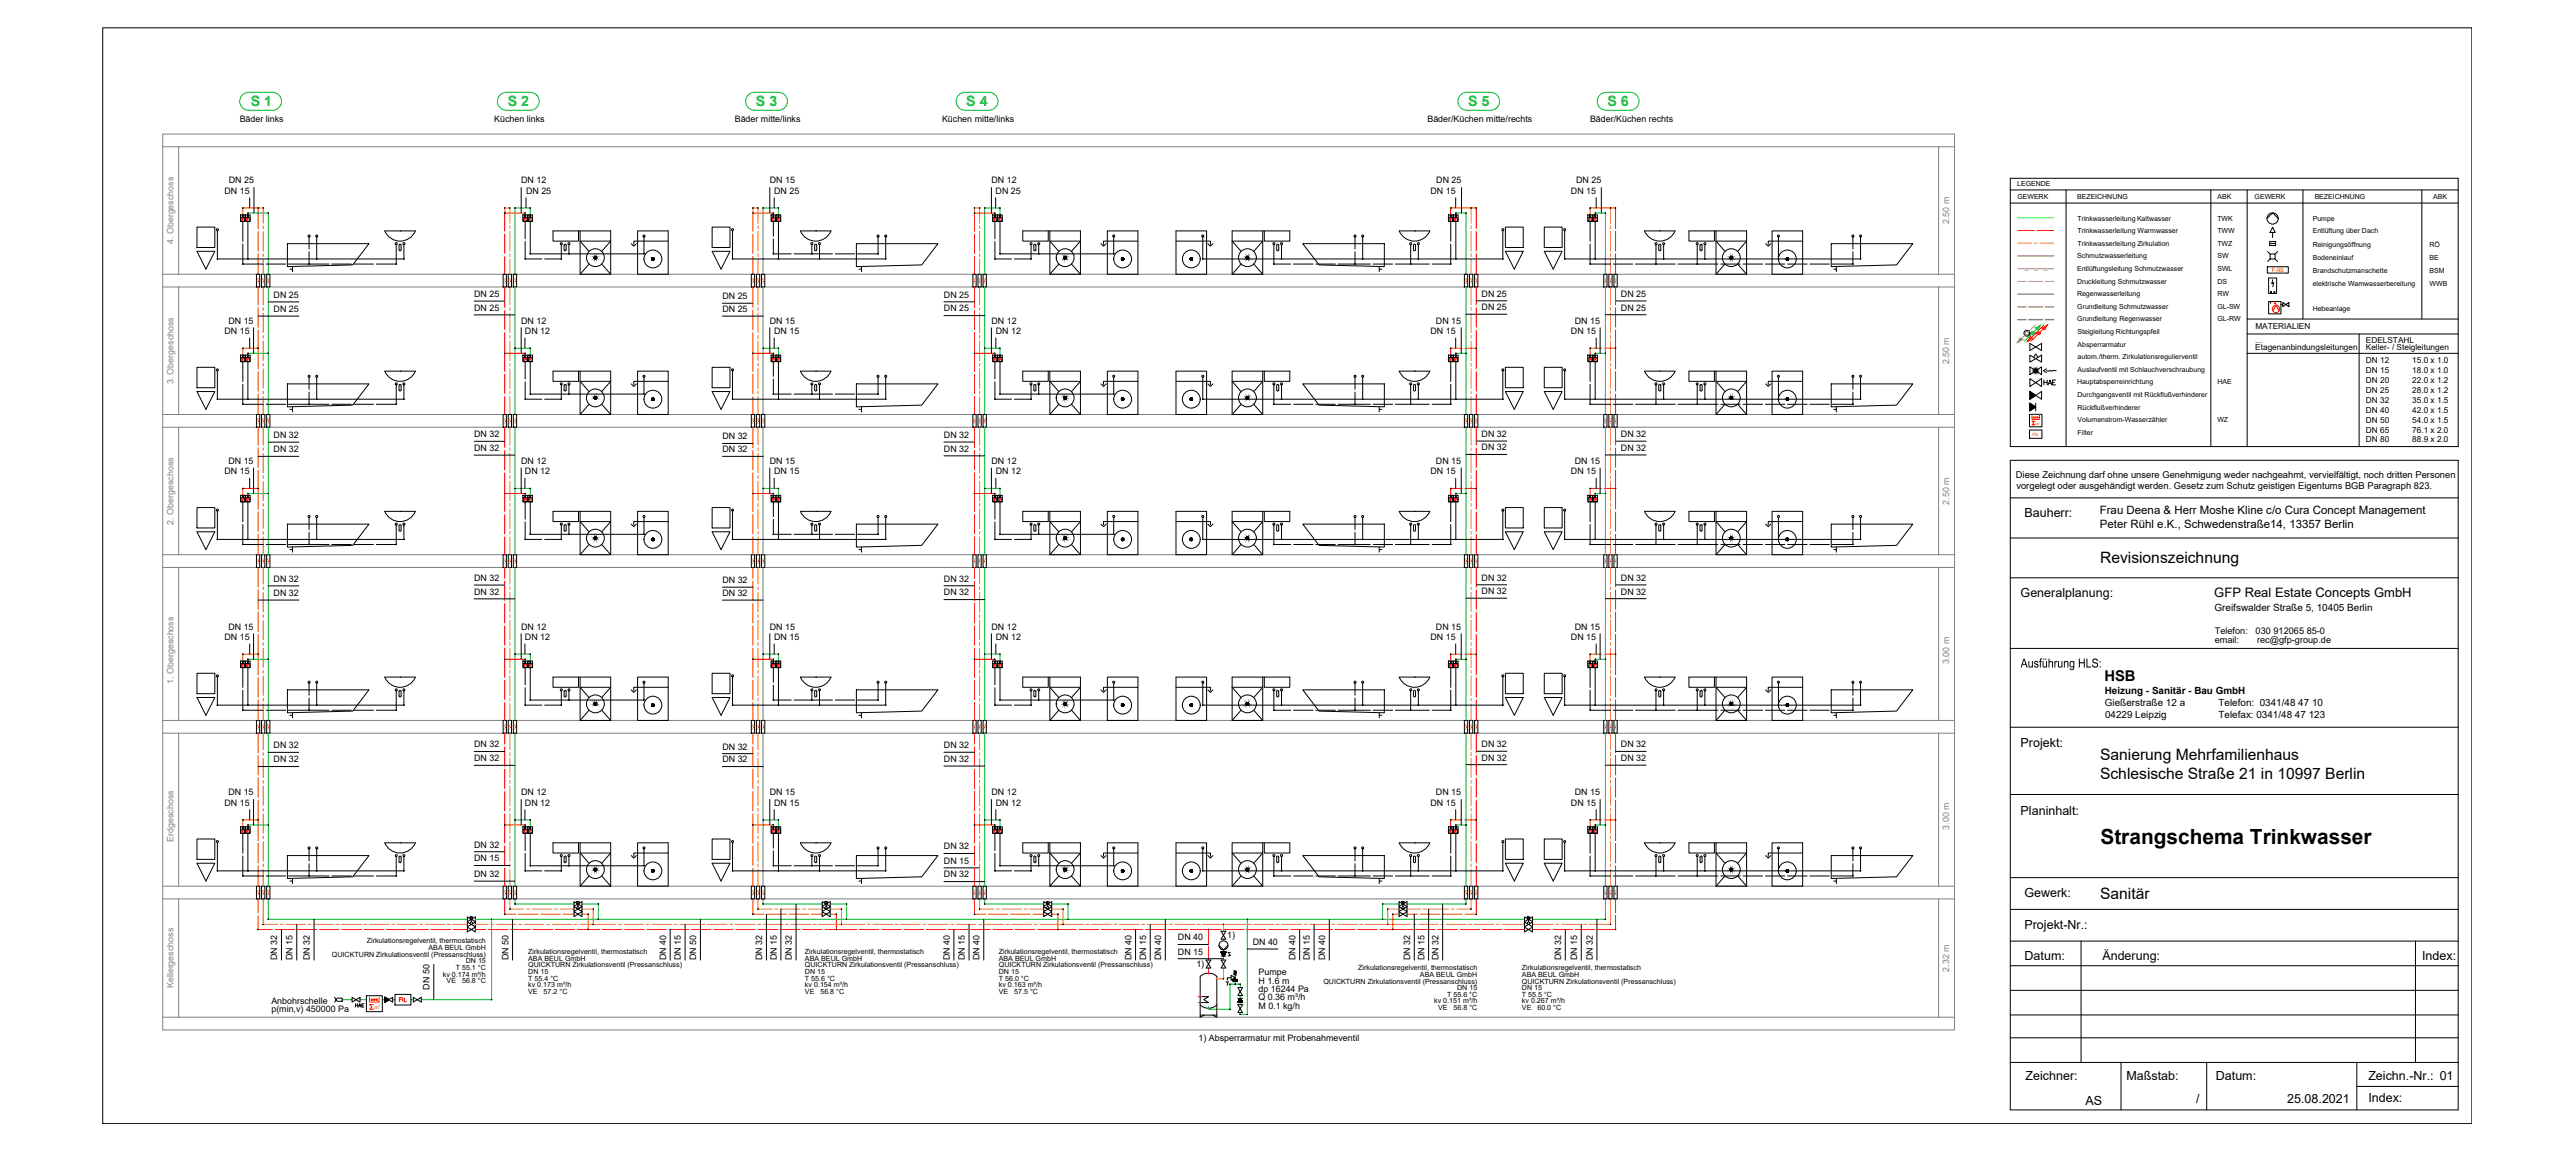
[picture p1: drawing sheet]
<svg xmlns="http://www.w3.org/2000/svg" width="940mm" height="420mm" viewBox="0 0 940 420" stroke-linecap="round" stroke-linejoin="round" font-family="sans-serif">
<defs><g id="words">
<text font-size="7.6" x="766.9" y="308.1">Strangschema Trinkwasser</text>
<g font-size="5.7">
<text x="766.7" y="205.6">Revisionszeichnung</text>
<text x="766.8" y="277.6">Sanierung Mehrfamilienhaus</text>
<text x="766.8" y="284.4">Schlesische Straße 21 in 10997 Berlin</text>
<text x="766.8" y="328">Sanitär</text>
</g>
<text font-size="5.4" x="768.3" y="248.6">HSB</text>
<g font-size="5.2" fill="#00b82e">
<text x="91.6" y="38.8">S 1</text>
<text x="185.4" y="38.8">S 2</text>
<text x="276" y="38.8">S 3</text>
<text x="352.8" y="38.8">S 4</text>
<text x="536" y="38.8">S 5</text>
<text x="586.9" y="38.8">S 6</text>
</g>
<text font-size="5.1" x="737.7" y="243.7">Ausführung HLS:</text>
<text font-size="4.7" x="808.5" y="217.9">GFP Real Estate Concepts GmbH</text>
<g font-size="4.6">
<text x="739.2" y="188.7">Bauherr:</text>
<text x="737.7" y="217.9">Generalplanung:</text>
<text x="737.7" y="272.6">Projekt:</text>
<text x="737.7" y="297.5">Planinhalt:</text>
<text x="739.2" y="327.5">Gewerk:</text>
<text x="739.2" y="339.2">Projekt-Nr.:</text>
<text x="739.2" y="350.3">Datum:</text>
<text x="767.6" y="350.3">Änderung:</text>
<text x="884.3" y="350.3">Index:</text>
<text x="739.5" y="394.3">Zeichner:</text>
<text x="776.4" y="394.3">Maßstab:</text>
<text x="809" y="394.3">Datum:</text>
<text x="864.7" y="394.3">Zeichn.-Nr.: 01</text>
<text x="761.4" y="403.3">AS</text>
<text x="801.9" y="402.5">/</text>
<text x="835.1" y="402.5">25.08.2021</text>
<text x="864.7" y="402.3">Index:</text>
</g>
<text font-size="4.4" x="128.4" y="369">HAE</text>
<g font-size="4.2">
<text x="766.7" y="187.6">Frau Deena &amp; Herr Moshe Kline c/o Cura Concept Management</text>
<text x="766.7" y="192.7">Peter Rühl e.K., Schwedenstraße14, 13357 Berlin</text>
</g>
<g font-size="3.6">
<text x="808.5" y="223">Greifswalder Straße 5, 10405 Berlin</text>
<text x="768.5" y="253.4">Heizung - Sanitär - Bau GmbH</text>
<text x="768.5" y="257.8">Gießerstraße 12 a</text>
<text x="810" y="257.8">Telefon: 0341/48 47 10</text>
<text x="768.6" y="262.1">04229 Leipzig</text>
<text x="810" y="262.1">Telefax: 0341/48 47 123</text>
</g>
<g font-size="3.4">
<text x="736" y="174.4">Diese Zeichnung darf ohne unsere Genehmigung weder nachgeahmt, vervielfältigt, noch dritten Personen</text>
<text x="736.2" y="178.6">vorgelegt oder ausgehändigt werden. Gesetz zum Schutz geistigen Eigentums BGB Paragraph 823.</text>
<text x="808.6" y="231.5">Telefon:</text>
<text x="823.6" y="231.5">030 912065 85-0</text>
<text x="808.6" y="234.7">email:</text>
<text x="824.1" y="234.7">rec@gfp-group.de</text>
</g>
<g font-size="3.3">
<text x="87.5" y="44.5">Bäder links</text>
<text x="180.4" y="44.5">Küchen links</text>
<text x="268.3" y="44.5">Bäder mitte/links</text>
<text x="343.9" y="44.5">Küchen mitte/links</text>
<text x="521.2" y="44.5">Bäder/Küchen mitte/rechts</text>
<text x="580.5" y="44.5">Bäder/Küchen rechts</text>
<text x="81.9" y="70.7">DN 15</text>
<text x="83.5" y="67">DN 25</text>
<text x="190.3" y="67">DN 12</text>
<text x="192.1" y="70.7">DN 25</text>
<text x="281.1" y="67">DN 15</text>
<text x="282.7" y="70.7">DN 25</text>
<text x="362" y="67">DN 12</text>
<text x="363.5" y="70.7">DN 25</text>
<text x="522.3" y="70.7">DN 15</text>
<text x="524.4" y="67">DN 25</text>
<text x="573.6" y="70.7">DN 15</text>
<text x="575.4" y="67">DN 25</text>
<text x="99.9" y="108.7">DN 25</text>
<text x="99.9" y="113.9">DN 25</text>
<text x="173.1" y="108.4">DN 25</text>
<text x="173.1" y="113.4">DN 25</text>
<text x="263.7" y="109.2">DN 25</text>
<text x="263.7" y="113.9">DN 25</text>
<text x="344.6" y="108.7">DN 25</text>
<text x="344.6" y="113.7">DN 25</text>
<text x="540.9" y="108.3">DN 25</text>
<text x="540.9" y="113.2">DN 25</text>
<text x="591.8" y="108.3">DN 25</text>
<text x="591.8" y="113.4">DN 25</text>
<text x="83.4" y="118.1">DN 15</text>
<text x="190.3" y="118.1">DN 12</text>
<text x="281.1" y="118.1">DN 15</text>
<text x="362" y="118.1">DN 12</text>
<text x="524.3" y="118.1">DN 15</text>
<text x="575" y="118.1">DN 15</text>
<text x="81.9" y="121.9">DN 15</text>
<text x="191.6" y="121.9">DN 12</text>
<text x="282.7" y="121.9">DN 15</text>
<text x="363.6" y="121.9">DN 12</text>
<text x="522.3" y="121.9">DN 15</text>
<text x="573.6" y="121.9">DN 15</text>
<text x="99.9" y="159.9">DN 32</text>
<text x="173.1" y="159.6">DN 32</text>
<text x="263.7" y="160.4">DN 32</text>
<text x="344.6" y="159.9">DN 32</text>
<text x="540.9" y="159.5">DN 32</text>
<text x="591.8" y="159.5">DN 32</text>
<text x="99.9" y="165.1">DN 32</text>
<text x="173.1" y="164.6">DN 32</text>
<text x="263.7" y="165.1">DN 32</text>
<text x="344.6" y="164.9">DN 32</text>
<text x="540.9" y="164.4">DN 32</text>
<text x="591.8" y="164.6">DN 32</text>
<text x="81.9" y="173.1">DN 15</text>
<text x="83.4" y="169.3">DN 15</text>
<text x="190.3" y="169.3">DN 12</text>
<text x="191.6" y="173.1">DN 12</text>
<text x="281.1" y="169.3">DN 15</text>
<text x="282.7" y="173.1">DN 15</text>
<text x="362" y="169.3">DN 12</text>
<text x="363.6" y="173.1">DN 12</text>
<text x="522.3" y="173.1">DN 15</text>
<text x="524.3" y="169.3">DN 15</text>
<text x="573.6" y="173.1">DN 15</text>
<text x="575" y="169.3">DN 15</text>
<text x="99.9" y="212.4">DN 32</text>
<text x="173.1" y="212.1">DN 32</text>
<text x="263.7" y="212.8">DN 32</text>
<text x="344.6" y="212.3">DN 32</text>
<text x="540.9" y="212">DN 32</text>
<text x="591.8" y="212">DN 32</text>
<text x="99.9" y="217.5">DN 32</text>
<text x="173.1" y="217.1">DN 32</text>
<text x="263.7" y="217.5">DN 32</text>
<text x="344.6" y="217.4">DN 32</text>
<text x="540.9" y="216.8">DN 32</text>
<text x="591.8" y="217">DN 32</text>
<text x="81.9" y="233.6">DN 15</text>
<text x="83.4" y="229.8">DN 15</text>
<text x="190.3" y="229.8">DN 12</text>
<text x="191.6" y="233.6">DN 12</text>
<text x="281.1" y="229.8">DN 15</text>
<text x="282.7" y="233.6">DN 15</text>
<text x="362" y="229.8">DN 12</text>
<text x="363.6" y="233.6">DN 12</text>
<text x="522.3" y="233.6">DN 15</text>
<text x="524.3" y="229.8">DN 15</text>
<text x="573.6" y="233.6">DN 15</text>
<text x="575" y="229.8">DN 15</text>
<text x="99.9" y="273.1">DN 32</text>
<text x="173.1" y="272.8">DN 32</text>
<text x="263.7" y="273.6">DN 32</text>
<text x="344.6" y="273.1">DN 32</text>
<text x="540.9" y="272.7">DN 32</text>
<text x="591.8" y="272.8">DN 32</text>
<text x="99.9" y="278.3">DN 32</text>
<text x="173.1" y="277.9">DN 32</text>
<text x="263.7" y="278.3">DN 32</text>
<text x="344.6" y="278.1">DN 32</text>
<text x="540.9" y="277.6">DN 32</text>
<text x="591.8" y="277.8">DN 32</text>
<text x="83.4" y="290.3">DN 15</text>
<text x="190.3" y="290.3">DN 12</text>
<text x="281.1" y="290.3">DN 15</text>
<text x="362" y="290.3">DN 12</text>
<text x="524.3" y="290.3">DN 15</text>
<text x="575" y="290.3">DN 15</text>
<text x="81.9" y="294.1">DN 15</text>
<text x="191.6" y="294.1">DN 12</text>
<text x="282.7" y="294.1">DN 15</text>
<text x="363.6" y="294.1">DN 12</text>
<text x="522.3" y="294.1">DN 15</text>
<text x="573.6" y="294.1">DN 15</text>
<text x="173.1" y="309.4">DN 32</text>
<text x="344.6" y="310">DN 32</text>
<text x="173.1" y="314.4">DN 15</text>
<text x="344.6" y="315.3">DN 15</text>
<text x="173.1" y="320.1">DN 32</text>
<text x="344.6" y="320.3">DN 32</text>
<text x="430.1" y="343.3">DN 40</text>
<text x="448.1" y="342.6">1)</text>
<text x="457.4" y="344.9">DN 40</text>
<text x="101.3" y="350.5" transform="rotate(-90 101.3 350.5)">DN 32</text>
<text x="106.8" y="350.5" transform="rotate(-90 106.8 350.5)">DN 15</text>
<text x="113.2" y="350.5" transform="rotate(-90 113.2 350.5)">DN 32</text>
<text x="185.6" y="350.5" transform="rotate(-90 185.6 350.5)">DN 50</text>
<text x="243.2" y="350.5" transform="rotate(-90 243.2 350.5)">DN 40</text>
<text x="248.6" y="350.5" transform="rotate(-90 248.6 350.5)">DN 15</text>
<text x="254.2" y="350.5" transform="rotate(-90 254.2 350.5)">DN 50</text>
<text x="278.3" y="350.5" transform="rotate(-90 278.3 350.5)">DN 32</text>
<text x="283.6" y="350.5" transform="rotate(-90 283.6 350.5)">DN 15</text>
<text x="289.1" y="350.5" transform="rotate(-90 289.1 350.5)">DN 32</text>
<text x="346.8" y="350.5" transform="rotate(-90 346.8 350.5)">DN 40</text>
<text x="352.3" y="350.5" transform="rotate(-90 352.3 350.5)">DN 15</text>
<text x="357.7" y="350.5" transform="rotate(-90 357.7 350.5)">DN 40</text>
<text x="413.1" y="350.5" transform="rotate(-90 413.1 350.5)">DN 40</text>
<text x="418.4" y="350.5" transform="rotate(-90 418.4 350.5)">DN 15</text>
<text x="424" y="350.5" transform="rotate(-90 424 350.5)">DN 40</text>
<text x="430.1" y="348.5">DN 15</text>
<text x="436.8" y="353.1">1)</text>
<text x="473" y="350.5" transform="rotate(-90 473 350.5)">DN 40</text>
<text x="478.3" y="350.5" transform="rotate(-90 478.3 350.5)">DN 15</text>
<text x="483.8" y="350.5" transform="rotate(-90 483.8 350.5)">DN 40</text>
<text x="514.9" y="350.5" transform="rotate(-90 514.9 350.5)">DN 32</text>
<text x="520.1" y="350.5" transform="rotate(-90 520.1 350.5)">DN 15</text>
<text x="525.2" y="350.5" transform="rotate(-90 525.2 350.5)">DN 32</text>
<text x="570" y="350.5" transform="rotate(-90 570 350.5)">DN 32</text>
<text x="575.8" y="350.5" transform="rotate(-90 575.8 350.5)">DN 15</text>
<text x="581.5" y="350.5" transform="rotate(-90 581.5 350.5)">DN 32</text>
<text x="459.5" y="356">Pumpe</text>
<text x="459.5" y="359.1">H 1.6 m</text>
<text x="156.9" y="361.2" transform="rotate(-90 156.9 361.2)">DN 50</text>
<text x="459.5" y="362.1">dp 16244 Pa</text>
<text x="459.5" y="365.1">Q 0.36 m³/h</text>
<text x="99.1" y="366.5">Anbohrschelle</text>
<text x="99.1" y="369.6">p(min,v) 450000 Pa</text>
<text x="459.5" y="368.2">M 0.1 kg/h</text>
<text x="437.6" y="380">1) Absperrarmatur mit Probenahmeventil</text>
</g>
<g font-size="3.3" fill="#808080">
<text x="711.7" y="81.8" transform="rotate(-90 711.7 81.8)">2.50 m</text>
<text x="63.3" y="89.1" transform="rotate(-90 63.3 89.1)">4. Obergeschoss</text>
<text x="711.7" y="133" transform="rotate(-90 711.7 133)">2.50 m</text>
<text x="63.3" y="140.3" transform="rotate(-90 63.3 140.3)">3. Obergeschoss</text>
<text x="711.7" y="184.2" transform="rotate(-90 711.7 184.2)">2.50 m</text>
<text x="63.3" y="191.5" transform="rotate(-90 63.3 191.5)">2. Obergeschoss</text>
<text x="711.7" y="242.4" transform="rotate(-90 711.7 242.4)">3.00 m</text>
<text x="63.3" y="249.7" transform="rotate(-90 63.3 249.7)">1. Obergeschoss</text>
<text x="711.7" y="302.9" transform="rotate(-90 711.7 302.9)">3.00 m</text>
<text x="63.3" y="307.3" transform="rotate(-90 63.3 307.3)">Erdgeschoss</text>
<text x="711.7" y="354.7" transform="rotate(-90 711.7 354.7)">2.32 m</text>
<text x="63.3" y="360.8" transform="rotate(-90 63.3 360.8)">Kellergeschoss</text>
</g>
<g font-size="3">
<text x="823.4" y="125.1">...</text>
<text x="823.5" y="120.2">MATERIALIEN</text>
<text x="863.8" y="125.1">EDELSTAHL</text>
<text x="823.4" y="127.8">Etagenanbindungsleitungen</text>
<text x="863.8" y="127.8">Keller- / Steigleitungen</text>
<text x="863.8" y="132.6">DN 12</text>
<text x="863.8" y="136.2">DN 15</text>
<text x="880.7" y="132.6">15.0 x 1.0</text>
<text x="880.7" y="136.2">18.0 x 1.0</text>
<text x="863.8" y="139.8">DN 20</text>
<text x="863.8" y="143.4">DN 25</text>
<text x="880.7" y="139.8">22.0 x 1.2</text>
<text x="880.7" y="143.4">28.0 x 1.2</text>
<text x="863.8" y="147.1">DN 32</text>
<text x="880.7" y="147.1">35.0 x 1.5</text>
<text x="863.8" y="150.7">DN 40</text>
<text x="863.8" y="154.3">DN 50</text>
<text x="880.7" y="150.7">42.0 x 1.5</text>
<text x="880.7" y="154.3">54.0 x 1.5</text>
<text x="863.8" y="157.9">DN 65</text>
<text x="863.8" y="161.5">DN 80</text>
<text x="880.7" y="157.9">76.1 x 2.0</text>
<text x="880.7" y="161.5">88.9 x 2.0</text>
</g>
<text font-size="2.8" fill="#b88a5c" x="739" y="98.3">_ _ _</text>
<g font-size="2.6">
<text x="133.9" y="344.4">Zirkulationsregelventil, thermostatisch</text>
<text x="156.5" y="346.8">ABA BEUL GmbH</text>
<text x="121.2" y="349.2">QUICKTURN Zirkulationsventil (Pressanschluss)</text>
<text x="170" y="351.6">DN 15</text>
<text x="192.9" y="348.3">Zirkulationsregelventil, thermostatisch</text>
<text x="192.9" y="350.7">ABA BEUL GmbH</text>
<text x="192.9" y="353.2">QUICKTURN Zirkulationsventil (Pressanschluss)</text>
<text x="293.9" y="348.3">Zirkulationsregelventil, thermostatisch</text>
<text x="293.9" y="350.7">ABA BEUL GmbH</text>
<text x="293.9" y="353.2">QUICKTURN Zirkulationsventil (Pressanschluss)</text>
<text x="364.7" y="348.3">Zirkulationsregelventil, thermostatisch</text>
<text x="364.7" y="350.7">ABA BEUL GmbH</text>
<text x="364.7" y="353.2">QUICKTURN Zirkulationsventil (Pressanschluss)</text>
<text x="161.7" y="356.5">kv 0.174 m³/h</text>
<text x="163.1" y="358.9">VE</text>
<text x="166.4" y="354.1">T 55.1 °C</text>
<text x="168.7" y="358.9">56.8 °C</text>
<text x="192.9" y="355.6">DN 15</text>
<text x="192.9" y="358">T 55.4 °C</text>
<text x="293.9" y="355.6">DN 15</text>
<text x="293.9" y="358">T 55.6 °C</text>
<text x="364.7" y="355.6">DN 15</text>
<text x="364.7" y="358">T 56.0 °C</text>
<text x="483.2" y="359">QUICKTURN Zirkulationsventil (Pressanschluss)</text>
<text x="495.9" y="354.2">Zirkulationsregelventil, thermostatisch</text>
<text x="518.4" y="356.6">ABA BEUL GmbH</text>
<text x="555.7" y="354.2">Zirkulationsregelventil, thermostatisch</text>
<text x="555.7" y="356.6">ABA BEUL GmbH</text>
<text x="555.7" y="359">QUICKTURN Zirkulationsventil (Pressanschluss)</text>
<text x="192.9" y="360.4">kv 0.173 m³/h</text>
<text x="192.9" y="362.8">VE</text>
<text x="198.5" y="362.8">57.2 °C</text>
<text x="293.9" y="360.4">kv 0.154 m³/h</text>
<text x="293.9" y="362.8">VE</text>
<text x="299.5" y="362.8">56.8 °C</text>
<text x="364.7" y="360.4">kv 0.163 m³/h</text>
<text x="364.7" y="362.8">VE</text>
<text x="370.3" y="362.8">57.5 °C</text>
<text x="528.4" y="363.9">T 55.6 °C</text>
<text x="532" y="361.5">DN 15</text>
<text x="555.7" y="361.5">DN 15</text>
<text x="555.7" y="363.9">T 55.5 °C</text>
<text x="523.6" y="366.3">kv 0.151 m³/h</text>
<text x="525" y="368.7">VE</text>
<text x="530.7" y="368.7">56.8 °C</text>
<text x="555.7" y="366.3">kv 0.267 m³/h</text>
<text x="555.7" y="368.7">VE</text>
<text x="561.3" y="368.7">60.0 °C</text>
</g>
<g font-size="2.5">
<text x="736.5" y="68">LEGENDE</text>
<text x="736.6" y="72.6">GEWERK</text>
<text x="758.4" y="72.6">BEZEICHNUNG</text>
<text x="809.6" y="72.6">ABK</text>
<text x="823.2" y="72.6">GEWERK</text>
<text x="845.1" y="72.6">BEZEICHNUNG</text>
<text x="888.4" y="72.6">ABK</text>
<text x="758.5" y="80.6">Trinkwasserleitung Kaltwasser</text>
<text x="809.6" y="80.6">TWK</text>
<text x="844.4" y="80.6">Pumpe</text>
<text x="758.5" y="85.2">Trinkwasserleitung Warmwasser</text>
<text x="758.5" y="89.7">Trinkwasserleitung Zirkulation</text>
<text x="809.6" y="85.2">TWW</text>
<text x="809.6" y="89.7">TWZ</text>
<text x="844.4" y="85.2">Entlüftung über Dach</text>
<text x="758.4" y="94.3">Schmutzwasserleitung</text>
<text x="809.6" y="94.3">SW</text>
<text x="844.4" y="90.2">Reinigungsöffnung</text>
<text x="844.4" y="95.1">Bodeneinlauf</text>
<text x="887.1" y="90.2">RÖ</text>
<text x="887.1" y="95.1">BE</text>
<text x="758.4" y="98.9">Entlüftungsleitung Schmutzwasser</text>
<text x="809.6" y="98.9">SWL</text>
<text x="844.4" y="99.7">Brandschutzmanschette</text>
<text x="887.1" y="99.7">BSM</text>
<text x="758.4" y="103.5">Druckleitung Schmutzwasser</text>
<text x="809.6" y="103.5">DS</text>
<text x="844.4" y="104.3">elektrische Wamwasserbereitung</text>
<text x="887.1" y="104.3">WWB</text>
<text x="758.4" y="108.1">Regenwasserleitung</text>
<text x="758.4" y="112.7">Grundleitung Schmutzwasser</text>
<text x="809.6" y="108.1">RW</text>
<text x="809.6" y="112.7">GL-SW</text>
<text x="844.4" y="113.4">Hebeanlage</text>
<text x="758.4" y="117.3">Grundleitung Regenwasser</text>
<text x="809.6" y="117.3">GL-RW</text>
<text x="758.6" y="121.9">Steigleitung Richtungspfeil</text>
<text x="758.6" y="126.5">Absperrarmatur</text>
<text x="758.6" y="131.1">autom./therm. Zirkulationsregulierventil</text>
<text x="758.6" y="135.7">Auslaufventil mit Schlauchverschraubung</text>
<text x="758.4" y="140.3">Hauptabsperreinrichtung</text>
<text x="809.6" y="140.3">HAE</text>
<text x="758.6" y="144.9">Durchgangsventil mit Rückflußverhinderer</text>
<text x="758.6" y="149.5">Rückflußverhinderer</text>
<text x="758.5" y="154.1">Volumenstrom-Wasserzähler</text>
<text x="809.6" y="154.1">WZ</text>
<text x="758.6" y="158.7">Filter</text>
</g>
<text font-size="2.1" fill="#f00" x="829.4" y="99.3">F-90</text>
<text font-size="1.8" fill="#f00" x="136.7" y="368.4">m</text>
<text font-size="1.6" fill="#f00" x="742.1" y="159.1">FIL</text>
<text font-size="1.4" fill="#f00" x="743.3" y="155.1">m</text>
<g font-size="1.1" fill="#f00">
<text x="94.6" y="103.4" transform="rotate(-90 94.6 103.4)">F-90</text>
<text x="96.4" y="103.4" transform="rotate(-90 96.4 103.4)">F-90</text>
<text x="98.3" y="103.4" transform="rotate(-90 98.3 103.4)">F-90</text>
<text x="184.6" y="103.4" transform="rotate(-90 184.6 103.4)">F-90</text>
<text x="186.5" y="103.4" transform="rotate(-90 186.5 103.4)">F-90</text>
<text x="188.4" y="103.4" transform="rotate(-90 188.4 103.4)">F-90</text>
<text x="275.3" y="103.4" transform="rotate(-90 275.3 103.4)">F-90</text>
<text x="277.1" y="103.4" transform="rotate(-90 277.1 103.4)">F-90</text>
<text x="279" y="103.4" transform="rotate(-90 279 103.4)">F-90</text>
<text x="356.1" y="103.4" transform="rotate(-90 356.1 103.4)">F-90</text>
<text x="358" y="103.4" transform="rotate(-90 358 103.4)">F-90</text>
<text x="359.9" y="103.4" transform="rotate(-90 359.9 103.4)">F-90</text>
<text x="535.6" y="103.4" transform="rotate(-90 535.6 103.4)">F-90</text>
<text x="537.5" y="103.4" transform="rotate(-90 537.5 103.4)">F-90</text>
<text x="539.3" y="103.4" transform="rotate(-90 539.3 103.4)">F-90</text>
<text x="586.5" y="103.4" transform="rotate(-90 586.5 103.4)">F-90</text>
<text x="588.3" y="103.4" transform="rotate(-90 588.3 103.4)">F-90</text>
<text x="590.2" y="103.4" transform="rotate(-90 590.2 103.4)">F-90</text>
<text x="94.6" y="154.6" transform="rotate(-90 94.6 154.6)">F-90</text>
<text x="96.4" y="154.6" transform="rotate(-90 96.4 154.6)">F-90</text>
<text x="98.3" y="154.6" transform="rotate(-90 98.3 154.6)">F-90</text>
<text x="184.6" y="154.6" transform="rotate(-90 184.6 154.6)">F-90</text>
<text x="186.5" y="154.6" transform="rotate(-90 186.5 154.6)">F-90</text>
<text x="188.4" y="154.6" transform="rotate(-90 188.4 154.6)">F-90</text>
<text x="275.3" y="154.6" transform="rotate(-90 275.3 154.6)">F-90</text>
<text x="277.1" y="154.6" transform="rotate(-90 277.1 154.6)">F-90</text>
<text x="279" y="154.6" transform="rotate(-90 279 154.6)">F-90</text>
<text x="356.1" y="154.6" transform="rotate(-90 356.1 154.6)">F-90</text>
<text x="358" y="154.6" transform="rotate(-90 358 154.6)">F-90</text>
<text x="359.9" y="154.6" transform="rotate(-90 359.9 154.6)">F-90</text>
<text x="535.6" y="154.6" transform="rotate(-90 535.6 154.6)">F-90</text>
<text x="537.5" y="154.6" transform="rotate(-90 537.5 154.6)">F-90</text>
<text x="539.3" y="154.6" transform="rotate(-90 539.3 154.6)">F-90</text>
<text x="586.5" y="154.6" transform="rotate(-90 586.5 154.6)">F-90</text>
<text x="588.3" y="154.6" transform="rotate(-90 588.3 154.6)">F-90</text>
<text x="590.2" y="154.6" transform="rotate(-90 590.2 154.6)">F-90</text>
<text x="94.6" y="205.8" transform="rotate(-90 94.6 205.8)">F-90</text>
<text x="96.4" y="205.8" transform="rotate(-90 96.4 205.8)">F-90</text>
<text x="98.3" y="205.8" transform="rotate(-90 98.3 205.8)">F-90</text>
<text x="184.6" y="205.8" transform="rotate(-90 184.6 205.8)">F-90</text>
<text x="186.5" y="205.8" transform="rotate(-90 186.5 205.8)">F-90</text>
<text x="188.4" y="205.8" transform="rotate(-90 188.4 205.8)">F-90</text>
<text x="275.3" y="205.8" transform="rotate(-90 275.3 205.8)">F-90</text>
<text x="277.1" y="205.8" transform="rotate(-90 277.1 205.8)">F-90</text>
<text x="279" y="205.8" transform="rotate(-90 279 205.8)">F-90</text>
<text x="356.1" y="205.8" transform="rotate(-90 356.1 205.8)">F-90</text>
<text x="358" y="205.8" transform="rotate(-90 358 205.8)">F-90</text>
<text x="359.9" y="205.8" transform="rotate(-90 359.9 205.8)">F-90</text>
<text x="535.6" y="205.8" transform="rotate(-90 535.6 205.8)">F-90</text>
<text x="537.5" y="205.8" transform="rotate(-90 537.5 205.8)">F-90</text>
<text x="539.3" y="205.8" transform="rotate(-90 539.3 205.8)">F-90</text>
<text x="586.5" y="205.8" transform="rotate(-90 586.5 205.8)">F-90</text>
<text x="588.3" y="205.8" transform="rotate(-90 588.3 205.8)">F-90</text>
<text x="590.2" y="205.8" transform="rotate(-90 590.2 205.8)">F-90</text>
<text x="94.6" y="266.3" transform="rotate(-90 94.6 266.3)">F-90</text>
<text x="96.4" y="266.3" transform="rotate(-90 96.4 266.3)">F-90</text>
<text x="98.3" y="266.3" transform="rotate(-90 98.3 266.3)">F-90</text>
<text x="184.6" y="266.3" transform="rotate(-90 184.6 266.3)">F-90</text>
<text x="186.5" y="266.3" transform="rotate(-90 186.5 266.3)">F-90</text>
<text x="188.4" y="266.3" transform="rotate(-90 188.4 266.3)">F-90</text>
<text x="275.3" y="266.3" transform="rotate(-90 275.3 266.3)">F-90</text>
<text x="277.1" y="266.3" transform="rotate(-90 277.1 266.3)">F-90</text>
<text x="279" y="266.3" transform="rotate(-90 279 266.3)">F-90</text>
<text x="356.1" y="266.3" transform="rotate(-90 356.1 266.3)">F-90</text>
<text x="358" y="266.3" transform="rotate(-90 358 266.3)">F-90</text>
<text x="359.9" y="266.3" transform="rotate(-90 359.9 266.3)">F-90</text>
<text x="535.6" y="266.3" transform="rotate(-90 535.6 266.3)">F-90</text>
<text x="537.5" y="266.3" transform="rotate(-90 537.5 266.3)">F-90</text>
<text x="539.3" y="266.3" transform="rotate(-90 539.3 266.3)">F-90</text>
<text x="586.5" y="266.3" transform="rotate(-90 586.5 266.3)">F-90</text>
<text x="588.3" y="266.3" transform="rotate(-90 588.3 266.3)">F-90</text>
<text x="590.2" y="266.3" transform="rotate(-90 590.2 266.3)">F-90</text>
<text x="94.6" y="326.8" transform="rotate(-90 94.6 326.8)">F-90</text>
<text x="96.4" y="326.8" transform="rotate(-90 96.4 326.8)">F-90</text>
<text x="98.3" y="326.8" transform="rotate(-90 98.3 326.8)">F-90</text>
<text x="184.6" y="326.8" transform="rotate(-90 184.6 326.8)">F-90</text>
<text x="186.5" y="326.8" transform="rotate(-90 186.5 326.8)">F-90</text>
<text x="188.4" y="326.8" transform="rotate(-90 188.4 326.8)">F-90</text>
<text x="275.3" y="326.8" transform="rotate(-90 275.3 326.8)">F-90</text>
<text x="277.1" y="326.8" transform="rotate(-90 277.1 326.8)">F-90</text>
<text x="279" y="326.8" transform="rotate(-90 279 326.8)">F-90</text>
<text x="356.1" y="326.8" transform="rotate(-90 356.1 326.8)">F-90</text>
<text x="358" y="326.8" transform="rotate(-90 358 326.8)">F-90</text>
<text x="359.9" y="326.8" transform="rotate(-90 359.9 326.8)">F-90</text>
<text x="535.6" y="326.8" transform="rotate(-90 535.6 326.8)">F-90</text>
<text x="537.5" y="326.8" transform="rotate(-90 537.5 326.8)">F-90</text>
<text x="539.3" y="326.8" transform="rotate(-90 539.3 326.8)">F-90</text>
<text x="586.5" y="326.8" transform="rotate(-90 586.5 326.8)">F-90</text>
<text x="588.3" y="326.8" transform="rotate(-90 588.3 326.8)">F-90</text>
<text x="590.2" y="326.8" transform="rotate(-90 590.2 326.8)">F-90</text>
</g>
<text font-size=".9" fill="#f00" x="138.2" y="367.8">3</text>
<text font-size=".7" fill="#f00" x="744.5" y="154.6">3</text>
<g font-size=".5" fill="#f00">
<text x="88.6" y="80.5">m</text>
<text x="90.5" y="80.5">m</text>
<text x="191.7" y="80.5">m</text>
<text x="193.6" y="80.5">m</text>
<text x="282.4" y="80.5">m</text>
<text x="284.2" y="80.5">m</text>
<text x="363.2" y="80.5">m</text>
<text x="365.1" y="80.5">m</text>
<text x="529.7" y="80.5">m</text>
<text x="531.5" y="80.5">m</text>
<text x="580.6" y="80.5">m</text>
<text x="582.4" y="80.5">m</text>
<text x="88.6" y="131.7">m</text>
<text x="90.5" y="131.7">m</text>
<text x="191.7" y="131.7">m</text>
<text x="193.6" y="131.7">m</text>
<text x="282.4" y="131.7">m</text>
<text x="284.2" y="131.7">m</text>
<text x="363.2" y="131.7">m</text>
<text x="365.1" y="131.7">m</text>
<text x="529.7" y="131.7">m</text>
<text x="531.5" y="131.7">m</text>
<text x="580.6" y="131.7">m</text>
<text x="582.4" y="131.7">m</text>
<text x="88.6" y="182.9">m</text>
<text x="90.5" y="182.9">m</text>
<text x="191.7" y="182.9">m</text>
<text x="193.6" y="182.9">m</text>
<text x="282.4" y="182.9">m</text>
<text x="284.2" y="182.9">m</text>
<text x="363.2" y="182.9">m</text>
<text x="365.1" y="182.9">m</text>
<text x="529.7" y="182.9">m</text>
<text x="531.5" y="182.9">m</text>
<text x="580.6" y="182.9">m</text>
<text x="582.4" y="182.9">m</text>
<text x="88.6" y="243.4">m</text>
<text x="90.5" y="243.4">m</text>
<text x="191.7" y="243.4">m</text>
<text x="193.6" y="243.4">m</text>
<text x="282.4" y="243.4">m</text>
<text x="284.2" y="243.4">m</text>
<text x="363.2" y="243.4">m</text>
<text x="365.1" y="243.4">m</text>
<text x="529.7" y="243.4">m</text>
<text x="531.5" y="243.4">m</text>
<text x="580.6" y="243.4">m</text>
<text x="582.4" y="243.4">m</text>
<text x="88.6" y="303.9">m</text>
<text x="90.5" y="303.9">m</text>
<text x="191.7" y="303.9">m</text>
<text x="193.6" y="303.9">m</text>
<text x="282.4" y="303.9">m</text>
<text x="284.2" y="303.9">m</text>
<text x="363.2" y="303.9">m</text>
<text x="365.1" y="303.9">m</text>
<text x="529.7" y="303.9">m</text>
<text x="531.5" y="303.9">m</text>
<text x="580.6" y="303.9">m</text>
<text x="582.4" y="303.9">m</text>
</g>
<g font-size=".2" fill="#f00">
<text x="89" y="80.4">3</text>
<text x="90.9" y="80.4">3</text>
<text x="192.1" y="80.4">3</text>
<text x="194" y="80.4">3</text>
<text x="282.7" y="80.4">3</text>
<text x="284.6" y="80.4">3</text>
<text x="363.6" y="80.4">3</text>
<text x="365.5" y="80.4">3</text>
<text x="530" y="80.4">3</text>
<text x="531.9" y="80.4">3</text>
<text x="580.9" y="80.4">3</text>
<text x="582.8" y="80.4">3</text>
<text x="89" y="131.6">3</text>
<text x="90.9" y="131.6">3</text>
<text x="192.1" y="131.6">3</text>
<text x="194" y="131.6">3</text>
<text x="282.7" y="131.6">3</text>
<text x="284.6" y="131.6">3</text>
<text x="363.6" y="131.6">3</text>
<text x="365.5" y="131.6">3</text>
<text x="530" y="131.6">3</text>
<text x="531.9" y="131.6">3</text>
<text x="580.9" y="131.6">3</text>
<text x="582.8" y="131.6">3</text>
<text x="89" y="182.8">3</text>
<text x="90.9" y="182.8">3</text>
<text x="192.1" y="182.8">3</text>
<text x="194" y="182.8">3</text>
<text x="282.7" y="182.8">3</text>
<text x="284.6" y="182.8">3</text>
<text x="363.6" y="182.8">3</text>
<text x="365.5" y="182.8">3</text>
<text x="530" y="182.8">3</text>
<text x="531.9" y="182.8">3</text>
<text x="580.9" y="182.8">3</text>
<text x="582.8" y="182.8">3</text>
<text x="89" y="243.3">3</text>
<text x="90.9" y="243.3">3</text>
<text x="192.1" y="243.3">3</text>
<text x="194" y="243.3">3</text>
<text x="282.7" y="243.3">3</text>
<text x="284.6" y="243.3">3</text>
<text x="363.6" y="243.3">3</text>
<text x="365.5" y="243.3">3</text>
<text x="530" y="243.3">3</text>
<text x="531.9" y="243.3">3</text>
<text x="580.9" y="243.3">3</text>
<text x="582.8" y="243.3">3</text>
<text x="89" y="303.7">3</text>
<text x="90.9" y="303.7">3</text>
<text x="192.1" y="303.7">3</text>
<text x="194" y="303.7">3</text>
<text x="282.7" y="303.7">3</text>
<text x="284.6" y="303.7">3</text>
<text x="363.6" y="303.7">3</text>
<text x="365.5" y="303.7">3</text>
<text x="530" y="303.7">3</text>
<text x="531.9" y="303.7">3</text>
<text x="580.9" y="303.7">3</text>
<text x="582.8" y="303.7">3</text>
</g>
</g></defs>
<!-- layer: A____GSCHNITT -->
<g fill="none" stroke="#808080" stroke-width=".37">
<path d="M59.4 48.9h654.2v327.1h-654.2zM59.4 53.6h654.2M65.2 53.6v46.5M707.8 53.6v46.5M59.4 104.8h654.2M59.4 100.1h654.2M65.2 104.8v46.5M707.8 104.8v46.5M59.4 156h654.2M59.4 151.3h654.2M65.2 156v46.5M707.8 156v46.5"/>
<path d="M59.4 207.1h654.2M59.4 202.5h654.2M65.2 207.1v55.9M707.8 207.1v55.9M59.4 267.6h654.2M59.4 263h654.2M65.2 267.6v55.9M707.8 267.6v55.9M59.4 328.1h654.2M59.4 323.5h654.2M65.2 328.1v43.2M707.8 328.1v43.2"/>
<path d="M59.4 371.3h654.2"/>
</g>
<!-- layer: S____ZEICHNEN_TWZ -->
<g fill="none" stroke="#ff7f00" stroke-width=".37">
<path d="M94.3 75.9l1.8 .1v5.5M184.3 77.7v-1.8h1.8l.1 5.6M274.9 77.7v-1.8h1.9v5.6M357.7 76v5.5M357.7 76l-1.9-.1v1.8M537.1 76v5.5M588 76v5.5M96.1 82.5v1M96.1 84.5v7.1M96.1 92.6v1.1M96.1 94.7v5.4M186.2 82.5v1"/>
<path d="M186.2 84.5v7.1M186.2 92.6v1.1M186.2 94.7v5.4M276.8 82.5v1M276.8 84.5v7.1M276.8 92.6v1.1M276.8 94.7v5.4M357.7 82.5v1M357.7 84.5v7.1M357.7 92.6v1.1M357.7 94.7v5.4M537.1 82.5v1"/>
<path d="M537.1 84.5v7.1M537.1 92.6v1.1M537.1 94.7v5.4M588 82.5v1M588 84.5v7.1M588 92.6v1.1M588 94.7v5.4M96.1 104.8v6.5M96.1 112.3v1M96.1 114.3v7.1M186.2 104.8v6.5M186.2 112.3v1"/>
<path d="M186.2 114.3v7.1M276.8 104.8v6.5M276.8 112.3v1M276.8 114.3v7.1M357.7 104.8v6.5M357.7 112.3v1M357.7 114.3v7.1M537.1 104.8v6.5M537.1 112.3v1M537.1 114.3v7.1M588 104.8v6.5M588 112.3v1"/>
<path d="M588 114.3v7.1M96.1 122.4v1.1M96.1 124.5v7.1M96.1 132.6v1M96.1 134.6v7.2M186.2 122.4v1.1M186.2 124.5v7.1M186.2 132.6v1M186.2 134.6v7.2M276.8 122.4v1.1M276.8 124.5v7.1M276.8 132.6v1"/>
<path d="M276.8 134.6v7.2M357.7 122.4v1.1M357.7 124.5v7.1M357.7 132.6v1M357.7 134.6v7.2M537.1 122.4v1.1M537.1 124.5v7.1M537.1 132.6v1M537.1 134.6v7.2M588 122.4v1.1M588 124.5v7.1M588 132.6v1"/>
<path d="M588 134.6v7.2M96.1 142.8v1M96.1 144.8v6.5M96.1 156v6.5M186.2 142.8v1M186.2 144.8v6.5M186.2 156v6.5M276.8 142.8v1M276.8 144.8v6.5M276.8 156v6.5M357.7 142.8v1M357.7 144.8v6.5"/>
<path d="M357.7 156v6.5M537.1 142.8v1M537.1 144.8v6.5M537.1 156v6.5M588 142.8v1M588 144.8v6.5M588 156v6.5M96.1 163.5v1M96.1 165.5v7.1M96.1 173.6v1.1M96.1 175.7v7.1M186.2 163.5v1"/>
<path d="M186.2 165.5v7.1M186.2 173.6v1.1M186.2 175.7v7.1M276.8 163.5v1M276.8 165.5v7.1M276.8 173.6v1.1M276.8 175.7v7.1M357.7 163.5v1M357.7 165.5v7.1M357.7 173.6v1.1M357.7 175.7v7.1M537.1 163.5v1"/>
<path d="M537.1 165.5v7.1M537.1 173.6v1.1M537.1 175.7v7.1M588 163.5v1M588 165.5v7.1M588 173.6v1.1M588 175.7v7.1M96.1 183.8v1M96.1 185.8v7.1M96.1 194v1M96.1 196v6.5M186.2 183.8v1"/>
<path d="M186.2 185.8v7.1M186.2 194v1M186.2 196v6.5M276.8 183.8v1M276.8 185.8v7.1M276.8 194v1M276.8 196v6.5M357.7 183.8v1M357.7 185.8v7.1M357.7 194v1M357.7 196v6.5M537.1 183.8v1"/>
<path d="M537.1 185.8v7.1M537.1 194v1M537.1 196v6.5M588 183.8v1M588 185.8v7.1M588 194v1M588 196v6.5M96.1 207.1v6.1M96.1 214.2v1.1M96.1 216.3v7.1M186.2 207.1v6.1M186.2 214.2v1.1"/>
<path d="M186.2 216.3v7.1M276.8 207.1v6.1M276.8 214.2v1.1M276.8 216.3v7.1M357.7 207.1v6.1M357.7 214.2v1.1M357.7 216.3v7.1M537.1 207.1v6.1M537.1 214.2v1.1M537.1 216.3v7.1M588 207.1v6.1M588 214.2v1.1"/>
<path d="M588 216.3v7.1M96.1 224.4v1M96.1 226.4v7.1M96.1 234.6v1M96.1 236.6v7.1M186.2 224.4v1M186.2 226.4v7.1M186.2 234.6v1M186.2 236.6v7.1M276.8 224.4v1M276.8 226.4v7.1M276.8 234.6v1"/>
<path d="M276.8 236.6v7.1M357.7 224.4v1M357.7 226.4v7.1M357.7 234.6v1M357.7 236.6v7.1M537.1 224.4v1M537.1 226.4v7.1M537.1 234.6v1M537.1 236.6v7.1M588 224.4v1M588 226.4v7.1M588 234.6v1"/>
<path d="M588 236.6v7.1M96.1 244.7v1M96.1 246.8v7.1M96.1 254.9v1M96.1 256.9v6.1M186.2 244.7v1M186.2 246.8v7.1M186.2 254.9v1M186.2 256.9v6.1M276.8 244.7v1M276.8 246.8v7.1M276.8 254.9v1"/>
<path d="M276.8 256.9v6.1M357.7 244.7v1M357.7 246.8v7.1M357.7 254.9v1M357.7 256.9v6.1M537.1 244.7v1M537.1 246.8v7.1M537.1 254.9v1M537.1 256.9v6.1M588 244.7v1M588 246.8v7.1M588 254.9v1"/>
<path d="M588 256.9v6.1M96.1 267.6v6.1M96.1 274.7v1.1M96.1 276.8v7.1M186.2 267.6v6.1M186.2 274.7v1.1M186.2 276.8v7.1M276.8 267.6v6.1M276.8 274.7v1.1M276.8 276.8v7.1M357.7 267.6v6.1M357.7 274.7v1.1"/>
<path d="M357.7 276.8v7.1M537.1 267.6v6.1M537.1 274.7v1.1M537.1 276.8v7.1M588 267.6v6.1M588 274.7v1.1M588 276.8v7.1M96.1 284.9v1M96.1 286.9v7.1M96.1 295.1v1M96.1 297.1v7.1M186.2 284.9v1"/>
<path d="M186.2 286.9v7.1M186.2 295.1v1M186.2 297.1v7.1M276.8 284.9v1M276.8 286.9v7.1M276.8 295.1v1M276.8 297.1v7.1M357.7 284.9v1M357.7 286.9v7.1M357.7 295.1v1M357.7 297.1v7.1M537.1 284.9v1"/>
<path d="M537.1 286.9v7.1M537.1 295.1v1M537.1 297.1v7.1M588 284.9v1M588 286.9v7.1M588 295.1v1M588 297.1v7.1M96.1 305.2v1M96.1 307.3v7.1M96.1 315.4v1M96.1 317.4v6.1M186.2 305.2v1"/>
<path d="M186.2 307.3v7.1M186.2 315.4v1M186.2 317.4v6.1M276.8 305.2v1M276.8 307.3v7.1M276.8 315.4v1M276.8 317.4v6.1M357.7 305.2v1M357.7 307.3v7.1M357.7 315.4v1M357.7 317.4v6.1M537.1 305.2v1"/>
<path d="M537.1 307.3v7.1M537.1 315.4v1M537.1 317.4v6.1M588 305.2v1M588 307.3v7.1M588 315.4v1M588 317.4v6.1M96.1 328.1v9.3h5.3M102.4 337.4h1M104.5 337.4h7.1M112.6 337.4h1M114.6 337.4h7.1"/>
<path d="M122.7 337.4h1.1M124.8 337.4h7.1M132.9 337.4h1M134.9 337.4h7.1M143.1 337.4h1M145.1 337.4h7.1M153.2 337.4h1M155.3 337.4h7.1M163.4 337.4h1M165.4 337.4h5.2M173.5 337.4h4.8M179.3 337.4h1"/>
<path d="M181.3 337.4h7.1M186.2 328.1v3.7l5.1 .1M189.4 337.4h1.1M191.5 337.4h7.1M192.3 331.9h1M194.4 331.9h7.1M199.6 337.4h1M201.6 337.4h7.1M202.5 331.9h1M204.5 331.9h5.1M209.8 337.4h1M211.8 337.4h13"/>
<path d="M212.5 331.9h4.1v5.5M225.8 337.4h1.1M227.9 337.4h7.1M236 337.4h1M238 337.4h7.2M246.2 337.4h1M248.2 337.4h7.1M256.3 337.4h1M258.4 337.4h7.1M266.5 337.4h1M268.5 337.4h7.1M276.6 337.4h1.1"/>
<path d="M276.8 328.1v3.7l5.1 .1M278.7 337.4h7.1M282.9 331.9h1.1M285 331.9h7.1M286.8 337.4h1M288.8 337.4h7.2M293.1 331.9h1M295.1 331.9h5.1M297 337.4h1M299 337.4h16.7M303.1 331.9h4.1v5.5M316.7 337.4h1"/>
<path d="M318.7 337.4h7.1M326.8 337.4h1.1M328.9 337.4h7.1M337 337.4h1M339 337.4h7.1M347.2 337.4h1M349.2 337.4h7.1M357.3 337.4h1M357.7 328.1v3.7M357.7 331.8l.1 .1M357.8 331.9h5M359.4 337.4h7.1"/>
<path d="M363.8 331.9h1M365.9 331.9h7.1M367.5 337.4h1M369.5 337.4h7.1M374 331.9h1M376 331.9h5.1M377.6 337.4h1.1M379.7 337.4h15.9M384 331.9h4.1v5.5M396.6 337.4h1M398.6 337.4h7.1M406.7 337.4h1.1"/>
<path d="M408.8 337.4h7.1M416.9 337.4h1M418.9 337.4h7.1M427.1 337.4h1M429.1 337.4h7.1M437.2 337.4h1M439.3 337.4h15.5M446.7 337.4v2.5M455.9 337.4h1M457.9 337.4h7.1M466 337.4h1M468 337.4h7.2"/>
<path d="M476.2 337.4h1M478.2 337.4h7.1M486.3 337.4h1.1M488.4 337.4h7.1M496.5 337.4h1M498.5 337.4h16.4M510.8 331.9h-4.1v5.5M513.7 331.9h5.1M515.9 337.4h1.1M518 337.4h7.1M519.8 331.9h1M521.8 331.9h7.1"/>
<path d="M526.1 337.4h1M528.1 337.4h7.1M529.9 331.9h1.1M536.3 337.4h1M537.1 328.1v3.7l-5.1 .1M538.3 337.4h7.1M546.4 337.4h1M548.4 337.4h8.2M559.5 337.4h7.6M568.1 337.4h1M570.2 337.4h7.1M578.3 337.4h1"/>
<path d="M588 328.1v9.3h-7.7M446.7 353.4v3.9h-1.7M446.7 342.8v.7M446.7 346.7v.9M446.7 349v1.5"/>
</g>
<!-- layer: S____ZEICHNEN_TWW -->
<g fill="none" stroke="#f00" stroke-width=".37">
<path d="M94.2 75.9v7.6M94.3 75.9h-5.6l-.1 2.5M184.3 77.8h7.4v.6M184.3 77.7v6.7M274.9 77.8h7.4l.1 .6M274.9 77.7v6.7M355.8 77.8h7.4v.6M355.8 77.7v6.7M529.7 78.4l.1-2.5h9.2v7.6M537.1 75.9v.1M580.6 78.4l.1-2.5h9.1l.1 7.6M588 75.9v.1"/>
<path d="M94.2 84.5v7.1M94.2 92.6v7.5M184.3 85.4v7.2M184.3 93.6v6.5M274.9 85.4v7.2M274.9 93.6v6.5M355.8 85.4v7.2M355.8 93.6v6.5M539 84.5v7.1M539 92.6v7.5M589.9 84.5v7.1M589.9 92.6v7.5"/>
<path d="M94.2 104.8v6.5M94.2 112.3v7.1M184.3 104.8v7.5M184.3 113.3v7.1M274.9 104.8v7.5M274.9 113.3v7.1M355.8 104.8v7.5M355.8 113.3v7.1M539 104.8v6.5M539 112.3v7.1M589.9 104.8v6.5M589.9 112.3v7.1"/>
<path d="M94.2 127.1h-5.5l-.1 2.5M94.2 120.5v14.2M94.2 135.7v7.1M184.3 129h7.4v.6M184.3 121.4v14.2M184.3 136.6v7.1M274.9 129h7.4l.1 .6M274.9 121.4v14.2M274.9 136.6v7.1M355.8 129h7.4v.6M355.8 121.4v14.2M355.8 136.6v7.1"/>
<path d="M533.8 127.1h-4.1v2.5M534.8 127.1h4.2M539 120.5v14.2M539 135.7v7.1M584.7 127.1h-4.1v2.5M585.7 127.1h4.2M589.9 120.5v14.2M589.9 135.7v7.1M94.2 143.8v7.5M94.2 156v6.5M184.3 144.8v6.5M184.3 156v7.4"/>
<path d="M274.9 144.8v6.5M274.9 156v7.4M355.8 144.8v6.5M355.8 156v7.4M539 143.8v7.5M539 156v6.5M589.9 143.8v7.5M589.9 156v6.5M94.2 178.3h-5.5l-.1 2.5M94.2 163.5v7.1M94.2 171.7v14.2M184.3 164.5v7.1"/>
<path d="M184.3 172.6v14.2M274.9 164.5v7.1M274.9 172.6v14.2M355.8 164.5v7.1M355.8 172.6v14.2M533.8 178.3h-4.1v2.5M534.8 178.3h4.2M539 163.5v7.1M539 171.7v14.2M584.7 178.3h-4.1v2.5M585.7 178.3h4.2M589.9 163.5v7.1"/>
<path d="M589.9 171.7v14.2M94.2 186.9v7.1M94.2 195v7.5M184.3 180.2h7.4v.6M184.3 187.8v7.1M184.3 195.9v6.6M274.9 180.2h7.4l.1 .6M274.9 187.8v7.1M274.9 195.9v6.6M355.8 180.2h7.4v.6M355.8 187.8v7.1M355.8 195.9v6.6"/>
<path d="M539 186.9v7.1M539 195v7.5M589.9 186.9v7.1M589.9 195v7.5M94.2 207.1v7.2M94.2 215.3v7.1M184.3 207.1v4.1M184.3 212.2v7.1M274.9 207.1v4.1M274.9 212.2v7.1M355.8 207.1v4.1M355.8 212.2v7.1"/>
<path d="M539 207.1v7.2M539 215.3v7.1M589.9 207.1v7.2M589.9 215.3v7.1M94.2 238.8h-5.5l-.1 2.5M94.2 223.4v7.1M94.2 231.6v14.8M184.3 220.3v7.1M184.3 228.4v7.1M184.3 236.6v10.7M274.9 220.3v7.1M274.9 228.4v7.1"/>
<path d="M274.9 236.6v10.7M355.8 220.3v7.1M355.8 228.4v7.1M355.8 236.6v10.7M533.8 238.8h-4.1v2.5M534.8 238.8h4.2M539 223.4v7.1M539 231.6v14.8M584.7 238.8h-4.1v2.5M585.7 238.8h4.2M589.9 223.4v7.1M589.9 231.6v14.8"/>
<path d="M94.2 247.4v7.1M94.2 255.5v7.5M184.3 248.3v7.1M184.3 256.4v6.6M184.3 240.7h7.3M191.7 240.6v.1M191.7 240.7v.6M274.9 248.3v7.1M274.9 256.4v6.6M274.9 240.7h7.4M282.3 240.6l.1 .1M282.4 240.7v.6"/>
<path d="M355.8 248.3v7.1M355.8 256.4v6.6M355.8 240.7h7.4M363.2 240.6l.1 .1M363.2 240.7v.6M539 247.4v7.1M539 255.5v7.5M589.9 247.4v7.1M589.9 255.5v7.5M94.2 267.6v7.2M94.2 275.8v7.1M184.3 267.6v4"/>
<path d="M184.3 272.7v7.1M274.9 267.6v4M274.9 272.7v7.1M355.8 267.6v4M355.8 272.7v7.1M539 267.6v7.2M539 275.8v7.1M589.9 267.6v7.2M589.9 275.8v7.1M94.2 299.3h-5.5l-.1 2.5M94.2 283.9v7.1M94.2 292.1v14.8"/>
<path d="M184.3 280.8v7.1M184.3 288.9v7.1M184.3 297v10.8M274.9 280.8v7.1M274.9 288.9v7.1M274.9 297v10.8M355.8 280.8v7.1M355.8 288.9v7.1M355.8 297v10.8M533.8 299.3h-4.1v2.5M534.8 299.3h4.2M539 283.9v7.1"/>
<path d="M539 292.1v14.8M584.7 299.3h-4.1v2.5M585.7 299.3h4.2M589.9 283.9v7.1M589.9 292.1v14.8M94.2 307.9v7.1M94.2 316v7.5M184.3 301.1h7.4v.7M184.3 308.8v7.1M184.3 316.9v6.6M274.9 301.1h7.4l.1 .7M274.9 308.8v7.1"/>
<path d="M274.9 316.9v6.6M355.8 301.1h7.4v.7M355.8 308.8v7.1M355.8 316.9v6.6M539 307.9v7.1M539 316v7.5M589.9 307.9v7.1M589.9 316v7.5M94.2 334.2l.1 5.1h5.2M94.2 328.1v5.1M100.5 339.3h7.1M108.6 339.3h7.1"/>
<path d="M116.7 339.3h7.1M124.9 339.3h7.1M133 339.3h7.1M141.1 339.3h7.1M149.2 339.3h7.2M157.4 339.3h7.1M165.5 339.3h5.1M173.5 339.3h3.8M178.4 339.3h7.1M184.3 328.1v5.6h4M186.5 339.3h7.1M189.4 333.7h7.1"/>
<path d="M194.6 339.3h7.1M197.5 333.7h7.1M202.7 339.3h7.1M205.6 333.7h4M210.9 339.3h8M212.5 333.7l2.2 .1v5.5M219.9 339.3h7.1M228.1 339.3h7.1M236.2 339.3h7.1M244.3 339.3h7.1M252.4 339.3h7.2M260.6 339.3h7.1"/>
<path d="M268.7 339.3h7.1M274.9 328.1v5.6h4.1M276.8 339.3h7.1M280 333.7h7.1M285 339.3h7.1M288.1 333.7h7.1M293.1 339.3h7.1M296.2 333.7h4M301.2 339.3h11.6M303.1 333.7l2.3 .1M305.4 333.8v5.5M313.8 339.3h7.1"/>
<path d="M321.9 339.3h7.1M330.1 339.3h7.1M338.2 339.3h7.1M346.3 339.3h7.1M354.4 339.3h7.2M355.8 328.1v5.6h4M360.9 333.7h7.1M362.6 339.3h7.1M369 333.7h7.1M370.7 339.3h7.1M377.1 333.7h4M378.8 339.3h14.1"/>
<path d="M384 333.7l2.3 .1v5.5M393.9 339.3h7.1M402.1 339.3h7.1M410.2 339.3h7.1M418.3 339.3h7.1M426.4 339.3h7.2M434.6 339.3h11.3M441.2 339.3v5.1M446.9 339.3h7.2M455.1 339.3h7.1M463.2 339.3h7.1M471.3 339.3h7.1"/>
<path d="M479.5 339.3h7.1M487.6 339.3h7.1M495.7 339.3h7.1M503.8 339.3h12.1M510.8 333.7l-2.3 .1v5.5M513.7 333.7h4M516.9 339.3h7.1M518.7 333.7h7.1M525 339.3h7.1M526.8 333.7h7.1M533.1 339.3h7.1M539 328.1v5.6h-4.1"/>
<path d="M541.3 339.3h7.1M549.4 339.3h7.2M559.5 339.3h6.5M567 339.3h7.1M575.2 339.3h7.1M589.9 334.2l-.1 5.1h-6.5M589.9 328.1v5.1M441.2 345.4v5.1M441.2 353.4v1.1"/>
</g>
<!-- layer: S____ZEICHNEN_TWK -->
<g fill="none" stroke="#00b82e" stroke-width=".37">
<path d="M90.5 78.4l.1-.6 7.4 .1-.1 22.2M193.6 78.4v-2.5h-5.6v24.2M284.2 78.4v-2.5h-5.5l-.1 24.2M365.1 78.4v-2.5h-5.5l-.1 24.2M531.5 78.4l.1-.6 3.7 .1v22.2M582.4 78.4l.1-.6 3.6 .1v22.2M97.9 104.8v46.5M188 104.8v46.5M278.6 104.8v46.5M359.5 104.8v46.5M535.3 104.8v46.5M586.1 104.8v46.5"/>
<path d="M97.9 129h-7.3l-.1 .6M188 127.1h5.6v2.5M278.6 127.1h5.6v2.5M359.5 127.1h5.6v2.5M535.3 129h-3.7l-.1 .6M586.1 129h-3.6l-.1 .6M97.9 156v46.5M188 156v46.5M278.6 156v46.5M359.5 156v46.5M535.3 156v46.5M586.1 156v46.5"/>
<path d="M188 178.3h5.6v2.5M278.6 178.3h5.6v2.5M359.5 178.3h5.6v2.5M97.9 180.2h-7.3l-.1 .6M535.3 180.2h-3.7l-.1 .6M586.1 180.2h-3.6l-.1 .6M97.9 207.1v55.9M188 207.1v55.9M278.6 207.1v55.9M359.5 207.1v55.9M535.3 207.1v55.9M586.1 207.1v55.9"/>
<path d="M188 238.8h5.6v2.5M278.6 238.8h5.6v2.5M359.5 238.8h5.6v2.5M90.5 240.7v.6M90.6 240.7h7.3M90.6 240.6l-.1 .1M531.5 240.7v.6M531.6 240.7h3.7M531.6 240.6l-.1 .1M582.4 240.7v.6M582.5 240.7h3.6M582.5 240.6l-.1 .1"/>
<path d="M97.9 267.6v55.9M188 267.6v55.9M278.6 267.6v55.9M359.5 267.6v55.9M535.3 267.6v55.9M586.1 267.6v55.9M188 299.3h5.6v2.5M278.6 299.3h5.6v2.5M359.5 299.3h5.6v2.5M97.9 301.1h-7.3l-.1 .7M535.3 301.1h-3.7l-.1 .7M586.1 301.1h-3.6l-.1 .7"/>
<path d="M97.9 328.1l.1 7.5h72.6M173.5 335.6h383.1M179.5 335.6v29.3h-25.7M188 328.1l.1 1.9h21.5M212.5 330h5.9l.1 5.6M278.6 328.1l.1 1.9h21.5M303.1 330h6v5.6M359.5 328.1l.1 1.9h21.5M384 330h6v5.6M455.4 335.6v34.6l-2.5 .1-.1-.7M504.8 330.1v5.5M510.8 330l-6 .1"/>
<path d="M535.3 328.1l-.1 1.9h-21.5M586.1 328.1l-.1 7.5h-26.5M451 358.3v1M124.9 364.9h3.6M139.6 364.9h.8M143.3 364.9h.9M150 364.9h.9M452.8 360.5v-1.2h-3.7v9.1h-7.9M452.8 363.4v1.1M452.8 365.9v.8"/>
</g>
<!-- layer: S____SYMBOLE__TWK -->
<g fill="none" stroke="#000" stroke-width=".37">
<path d="M447.7 358.3l.4 .5 .5-.5M448.1 358.8v.9M449.5 356.9h-1.4v.9M449.5 356l1.5 .9-1.5 .8zM450.1 357.9h1.7M450.1 357.8h1.7M450.1 357.8v.1M450.1 357.8h.1M450.2 357.8h.1M450.2 357.8v.1M450.3 357.8l-.2 .5h1.7l-.3-.5M450.3 357.8h.1"/>
<path d="M450.4 357.8v.1M450.4 357.8h.1M450.5 354.3l.9 .2-.9 .3 .9 .2-.9 .2 .9 .3-.9 .2 .9 .3M450.5 357.8v.1M450.5 357.8h.1M450.6 357.8v.1M450.6 357.8h.1M450.7 357.8v.1M450.7 357.8h.1M450.8 357.8v.1M450.8 357.8h.1M450.9 357.8h.1"/>
<path d="M450.9 357.8v.1M451 355.8v1.1M451 356.9l.5 .9M451 356.9l-.6 .9M451 357.8v.1M451 357.8h.1M451.1 357.8h.1M451.1 357.8v.1M451.2 357.8h.1M451.2 357.8v.1M451.3 357.8h.1M451.3 357.8v.1"/>
<path d="M451.4 357.8v.1M451.4 357.8h.1M451.5 357.8h.1M451.6 357.8h.1M451.6 357.8v.1M451.7 357.8v.1M451.7 357.8h.1M451.8 357.8v.1M451.8 357.8h.1M451.8 357.8h-1.7h1.7M451.8 357.9h-1.7h1.7M140.4 364.1h.1"/>
<path d="M140.4 364.1v1.7l2.9-1.7v1.7zM140.4 364.4l.8 .1M140.4 364.5l.9 .1M140.4 364.6l1.1 .1M140.4 364.7l1.2 .1M140.4 364.8l1.4 .1M140.4 364.9h1.5M140.4 365.8h.1M140.4 364.1h.2M140.4 364.2h.3M140.4 364.2l.5 .1M140.4 364.3l.6 .1"/>
<path d="M140.4 364.1v1.7M140.5 364.1h.1M140.5 365.8v-1.7v1.7M140.5 365.8h.1M140.5 364.1v1.6M140.5 364.1v1.6v-1.6M140.5 365.7h.1M140.6 365.7v-1.6v1.6M140.6 364.2h.1M140.6 365.7l-.2 .1M140.6 364.2v1.5v-1.5M140.6 364.2v1.5"/>
<path d="M140.6 364.2h-.2h.3M140.7 365.7h-.3h.3M140.7 364.2v1.4M140.7 364.2h-.3h.3M140.7 364.2v1.4v-1.4M140.7 365.6h-.3h.3M140.8 365.6l-.4 .1M140.8 365.6v-1.3v1.3M140.8 364.3h-.4h.4M140.8 364.3v1.3M140.9 365.5h-.5h.5M140.9 364.3v1.2l-.5 .1"/>
<path d="M140.9 364.3h-.5h.5M141 365.5v-1.1v1.1M141 364.4v1.1M141 365.5h-.6h.6M141 364.4h-.6h.6M141 364.4v1v-1M141 365.4l-.6 .1M141.1 365.4h-.7h.7M141.1 364.4v1v-1M141.1 364.4v1M141.1 364.5h-.7h.7M141.2 364.5h-.8h.8"/>
<path d="M141.2 364.5v.9M141.2 365.3h-.8h.8M141.2 365.3v-.8v.9M141.2 365.3l-.8 .1M141.2 364.5v.8v-.8M141.3 364.5v.8M141.3 365.3v-.7v.7M141.3 364.6h-.9h.9M141.3 365.3h-.9h.9M141.4 364.6h-1h1M141.4 364.6v.7M141.4 365.2l-1 .1"/>
<path d="M141.4 365.2h-1h1M141.4 365.2v-.6v.6M141.4 364.7v.5M141.4 365.2h-1h1.1M141.5 364.7v.5v-.5M141.5 364.7h-1.1h1.1M141.5 365.2v-.5v.5M141.5 365.2h-1.1M141.5 365.2h-1.1h1.1M141.5 364.7v.4M141.5 364.7v.4v-.4M141.5 364.7h-1.1h1.2"/>
<path d="M141.6 365.1h-1.2h1.2M141.6 364.8v.3M141.7 364.8v.3v-.3M141.7 365.1h-1.3M141.7 364.8h-1.3h1.3M141.7 365v-.2v.3M141.7 364.8v.2M141.7 365v-.2v.2M141.8 365h-1.4h1.4M141.8 364.9h-1.4h1.4M141.8 364.9v.1M141.8 365h.1"/>
<path d="M141.8 365l-1.4 .1M144.2 363h5.8v3.9h-5.8zM150.9 364.1v1.7l2.9-1.7v1.7zM451.9 360.5l1.8 2.9h-1.8l1.8-2.9zM451.9 365.9h.1M451.9 366.7l1.8 2.9h-1.8l1.8-2.9zM451.9 364.5h1.8M452 365.9h.1M452 365.8h.1M452 365.8h1.6M452 365.7h1.6h-1.6M452 365.7h.1"/>
<path d="M452 365.7v.2M452.1 365.7h1.5M452.1 365.7h1.4h-1.4M452.1 365.7v.2v-.2M452.1 365.6h1.4M452.1 365.6v.3v-.3M452.1 365.6v.3M452.2 365.5v.4v-.4M452.2 365.5h1.3M452.3 365.3v.6v-.5M452.3 365.3h1h-1M452.3 365.3h1v.6"/>
<path d="M452.3 365.3v.6v-.6M452.3 365.3v.6M452.3 365.2h1h-1M452.3 365.2h1M452.4 365.2v.7v-.7M452.4 365.2h.8M452.4 365.1v.8M452.4 365.1v.8v-.8M452.4 365.1h.8M452.5 365v.9v-.9M452.5 365h.6M452.5 365v.9"/>
<path d="M452.5 364.9v1v-1M452.6 364.9h.5M452.6 364.8v1.1v-1.1M452.6 364.8h.4h-.4M452.6 364.8v1.1M452.6 364.8h.4M452.6 364.7h.4h-.4M452.7 364.7v1.2v-1.2M452.7 364.6v1.3v-1.3M452.7 364.6h.2M452.8 364.5v1.4M452.8 364.5v1.4v-1.4"/>
<path d="M452.8 364.5l.9 1.4h-1.8zM452.8 364.5h.1M452.9 364.5h.1M452.9 364.5v1.4v-1.4M452.9 364.6h.1M452.9 364.6v1.3M452.9 364.6v1.3v-1.3M452.9 364.6v1.3v-1.2M452.9 364.7h-.2h.2M453 364.7h-.3v1.2M453 364.7v1.2M453 364.8v1.1v-1.1"/>
<path d="M453.1 364.9h-.5h.5M453.1 364.9v1M453.1 364.9v1v-1M453.1 364.9h-.6h.6M453.1 365v.9v-.9M453.1 365h-.6h.6M453.1 365v.9M453.2 365v.9v-.9M453.2 365.1h-.8h.8M453.2 365.1v.8v-.8M453.2 365.2h-.8h.8M453.2 365.2v.7"/>
<path d="M453.3 365.2v.7v-.7M453.3 365.3h-1h1M453.3 365.3v.6v-.6M453.4 365.4h-1.1h1.1M453.4 365.4v.5v-.5M453.4 365.4h-1.2v.5M453.4 365.4h-1.2h1.2M453.4 365.5v.4M453.4 365.5h-1.2h1.2M453.4 365.5v.4v-.4M453.5 365.5v.4v-.3M453.5 365.6h-1.4h1.4"/>
<path d="M453.5 365.6v.3v-.3M453.5 365.6v.3M453.5 365.7v.2v-.2M453.6 365.7h.1M453.6 365.8l-1.7 .1M453.6 365.8h-1.6h1.6M453.7 365.9h-1.7h1.7M453.7 365.9h.1M453.7 365.9h-1.7"/>
</g>
<!-- layer: S____SYMBOLE__TWW -->
<path d="M440.4 350.5l1.7 2.9h-1.7l1.7-2.9z" fill="none" stroke="#000" stroke-width=".37"/>
<!-- layer: S____SYMBOLE__TWZ -->
<g fill="none" stroke="#000" stroke-width=".37">
<path d="M445.8 339.9l1.8 2.9h-1.8l1.8-2.9zM445.1 345.1l1.6 1.6 1.6-1.6M445.8 350.5l1.8 2.9h-1.8l1.8-2.9zM445.8 347.6h1.8l-.9 1.4zM445.8 349h1.8M445.8 347.6h1.8h-1.8M445.8 347.6h.1M445.8 347.6h1.8M445.8 347.6l.1 .1M445.9 347.6h1.6M445.9 347.7h.1M445.9 347.7h1.6h-1.6"/>
<path d="M445.9 347.7h1.6M445.9 347.6l.1 .3M446 347.8v-.2v.2M446 347.8h1.4h-1.4M446 347.8h1.4M446 347.9v-.3v.3M446 347.9h1.4h-1.4M446 347.9h1.4M446 347.6l.1 .5M446.1 348h1.2h-1.2M446.1 348h1.2M446.1 348v-.4v.4"/>
<path d="M446.1 347.6l.1 .6M446.1 348.1h1.2M446.2 348.1v-.5v.5M446.2 348.2v-.6v.6M446.2 348.2h1M446.2 348.2h1h-1M446.2 347.6l.1 .8M446.2 348.3h1M446.3 348.3h.8h-.8M446.3 348.3v-.7v.7M446.3 348.4h.8h-.8M446.3 348.4h.8"/>
<path d="M446.3 347.6l.1 .9M446.3 348.4v-.8v.8M446.4 348.5h.6M446.4 348.5h.6h-.6M446.4 348.5v-.9v.9M446.4 347.6l.1 1h.4M446.4 348.6v-1v1M446.5 348.6h.4h-.4M446.5 347.6l.1 1.2M446.5 348.7v-1.1v1.1M446.5 348.7h.4h-.4M446.5 348.8v-1.2v1.2"/>
<path d="M446.6 348.8h.2h-.2M446.6 348.8v-1.2v1.2M446.6 348.8h.2M446.6 347.6l.1 1.4M446.6 348.9h.1M446.6 348.9h.2M446.7 348.9v-1.3v1.4M446.7 349v-1.4v1.4M446.7 349h.1M446.8 347.6l-.1 1.4M446.8 348.9v-1.3v1.3M446.8 348.8v-1.2v1.2"/>
<path d="M446.8 347.6v1.3M446.9 348.7v-1.1v1.1M446.9 348.7h-.4h.4M446.9 347.6v1.1h-.4M447 348.6h-.6h.6M447 348.6v-1v1M447 348.6h-.6M447 348.5v-.9v.9M447 347.6l-.1 1M447 348.5h-.6h.6M447.1 348.4v-.8v.8M447.1 348.3v-.7v.7"/>
<path d="M447.1 347.6l-.1 .9M447.2 348.3v-.7v.7M447.2 348.2h-1h1M447.2 348.2v-.6v.6M447.2 347.6l-.1 .7M447.2 348.1v-.5v.5M447.3 348.1h-1.2h1.2M447.3 348.1v-.5v.5M447.3 348h-1.2h1.2M447.3 347.6l-.1 .6M447.3 348v-.4v.4M447.3 347.9v-.3v.3"/>
<path d="M447.4 347.9v-.3v.3M447.4 347.6l-.1 .4M447.4 347.8v-.2v.2M447.5 347.7v.1M447.5 347.7h-1.6h1.6M447.5 347.6l-.1 .3M447.5 347.7h.1M447.5 347.6h-1.6h1.6M447.5 347.6h.1M447.6 347.6l-.1 .1M447.6 347.6h.1M449.2 347.7h-.8l.8 1.2h-.8"/>
<circle cx="446.7" cy="345.1" r="1.64"/>
</g>
<!-- layer: S____SYHT -->
<path d="M438.2 370.5h6.1M438.2 366.9a4.5 4.5 0 0 0 6.1 0M438.6 363.8h2.6l-1.7 1.1 1.7 1.1h-2.6M439.7 370.5l-1.5 .8v-14.9a4.5 4.5 0 0 1 6.1 0v14.9l-1.5-.8" fill="none" stroke="#000" stroke-width=".37"/>
<path d="M441.2 354.5v1.1M437.5 363.8h1.1" fill="none" stroke="#f00" stroke-width=".37"/>
<path d="M437.5 366h1.1" fill="none" stroke="#00f" stroke-width=".37"/>
<path d="M443.9 357.3h1.1" fill="none" stroke="#ffbf00" stroke-width=".37"/>
<path d="M441.2 367.3v1.1" fill="none" stroke="#0f0" stroke-width=".37"/>
<!-- layer: S____SYT______TWW -->
<g fill="none" stroke="#000" stroke-width=".37">
<path d="M93.6 100.1h1.2v4.7h-1.2zM183.7 100.1h1.2v4.7h-1.2zM274.3 100.1h1.2v4.7h-1.2zM355.2 100.1h1.2v4.7h-1.2zM538.4 100.1h1.2v4.7h-1.2zM589.3 100.1h1.2v4.7h-1.2zM93.6 151.3h1.2v4.7h-1.2zM183.7 151.3h1.2v4.7h-1.2zM274.3 151.3h1.2v4.7h-1.2zM355.2 151.3h1.2v4.7h-1.2zM538.4 151.3h1.2v4.7h-1.2zM589.3 151.3h1.2v4.7h-1.2z"/>
<path d="M93.6 202.5h1.2v4.6h-1.2zM183.7 202.5h1.2v4.6h-1.2zM274.3 202.5h1.2v4.6h-1.2zM355.2 202.5h1.2v4.6h-1.2zM538.4 202.5h1.2v4.6h-1.2zM589.3 202.5h1.2v4.6h-1.2zM93.6 263h1.2v4.6h-1.2zM183.7 263h1.2v4.6h-1.2zM274.3 263h1.2v4.6h-1.2zM355.2 263h1.2v4.6h-1.2zM538.4 263h1.2v4.6h-1.2zM589.3 263h1.2v4.6h-1.2z"/>
<path d="M93.6 323.5h1.2v4.6h-1.2zM170.6 338.4v1.8l2.9-1.8v1.8zM183.7 323.5h1.2v4.6h-1.2zM209.6 332.9v1.7l2.9-1.7v1.7zM274.3 323.5h1.2v4.6h-1.2zM300.2 332.9v1.7l2.9-1.7v1.7zM355.2 323.5h1.2v4.6h-1.2zM381.1 332.9v1.7l2.9-1.7v1.7zM510.8 332.9v1.7l2.9-1.7v1.7zM538.4 323.5h1.2v4.6h-1.2zM556.6 338.4v1.8l2.9-1.8v1.8zM589.3 323.5h1.2v4.6h-1.2z"/>
</g>
<!-- layer: S____SYT______TWZ -->
<g fill="none" stroke="#000" stroke-width=".37">
<path d="M95.5 100.1h1.2v4.7h-1.2zM185.6 100.1h1.2v4.7h-1.2zM276.2 100.1h1.2v4.7h-1.2zM357.1 100.1h1.2v4.7h-1.2zM536.5 100.1h1.2v4.7h-1.2zM587.4 100.1h1.2v4.7h-1.2zM95.5 151.3h1.2v4.7h-1.2zM185.6 151.3h1.2v4.7h-1.2zM276.2 151.3h1.2v4.7h-1.2zM357.1 151.3h1.2v4.7h-1.2zM536.5 151.3h1.2v4.7h-1.2zM587.4 151.3h1.2v4.7h-1.2z"/>
<path d="M95.5 202.5h1.2v4.6h-1.2zM185.6 202.5h1.2v4.6h-1.2zM276.2 202.5h1.2v4.6h-1.2zM357.1 202.5h1.2v4.6h-1.2zM536.5 202.5h1.2v4.6h-1.2zM587.4 202.5h1.2v4.6h-1.2zM95.5 263h1.2v4.6h-1.2zM185.6 263h1.2v4.6h-1.2zM276.2 263h1.2v4.6h-1.2zM357.1 263h1.2v4.6h-1.2zM536.5 263h1.2v4.6h-1.2zM587.4 263h1.2v4.6h-1.2z"/>
<path d="M95.5 323.5h1.2v4.6h-1.2zM170.6 336.6v1.7l2.9-1.7v1.7zM171.5 337.1l.6-.8 .5 .8M171.6 334.7h.9v.9h-.9zM171.8 334.8h.6M172.1 334.8v.6M172.1 335.6v.7M185.6 323.5h1.2v4.6h-1.2zM209.6 331v1.7l2.9-1.7v1.7zM210.5 331.5l.5-.8 .6 .8M210.6 329.1h.9v.9h-.9zM210.7 329.3h.6"/>
<path d="M211 329.3v.5M211 330v.7M276.2 323.5h1.2v4.6h-1.2zM300.2 331v1.7l2.9-1.7v1.7zM301.1 331.5l.5-.8 .6 .8M301.2 329.1h.9v.9h-.9zM301.4 329.3h.5M301.6 329.3v.5M301.6 330v.7M357.1 323.5h1.2v4.6h-1.2zM381.1 331v1.7l2.9-1.7v1.7zM382 331.5l.5-.8 .6 .8"/>
<path d="M382.1 329.1h.9v.9h-.9zM382.2 329.3h.6M382.5 329.3v.5M382.5 330v.7M510.8 331v1.7l2.9-1.7v1.7zM511.7 331.5l.5-.8 .6 .8M511.8 329.1h.9v.9h-.9zM512 329.3h.5M512.2 329.3v.5M512.2 330v.7M536.5 323.5h1.2v4.6h-1.2zM556.6 336.6v1.7l2.9-1.7v1.7z"/>
<path d="M557.5 337.1l.6-.8 .5 .8M557.6 334.7h.9v.9h-.9zM557.8 334.8h.6M558.1 334.8v.6M558.1 335.6v.7M587.4 323.5h1.2v4.6h-1.2z"/>
</g>
<!-- layer: S____SYT______TWK -->
<g fill="none" stroke="#000" stroke-width=".37">
<path d="M97.4 100.1h1.2v4.7h-1.2zM187.4 100.1h1.2v4.7h-1.2zM278 100.1h1.2v4.7h-1.2zM358.9 100.1h1.2v4.7h-1.2zM534.7 100.1h1.2v4.7h-1.2zM585.5 100.1h1.2v4.7h-1.2zM97.4 151.3h1.2v4.7h-1.2zM187.4 151.3h1.2v4.7h-1.2zM278 151.3h1.2v4.7h-1.2zM358.9 151.3h1.2v4.7h-1.2zM534.7 151.3h1.2v4.7h-1.2zM585.5 151.3h1.2v4.7h-1.2z"/>
<path d="M97.4 202.5h1.2v4.6h-1.2zM187.4 202.5h1.2v4.6h-1.2zM278 202.5h1.2v4.6h-1.2zM358.9 202.5h1.2v4.6h-1.2zM534.7 202.5h1.2v4.6h-1.2zM585.5 202.5h1.2v4.6h-1.2zM97.4 263h1.2v4.6h-1.2zM187.4 263h1.2v4.6h-1.2zM278 263h1.2v4.6h-1.2zM358.9 263h1.2v4.6h-1.2zM534.7 263h1.2v4.6h-1.2zM585.5 263h1.2v4.6h-1.2z"/>
<path d="M97.4 323.5h1.2v4.6h-1.2zM170.6 334.7v1.8l2.9-1.8v1.8zM187.4 323.5h1.2v4.6h-1.2zM209.6 329.1v1.8l2.9-1.8v1.8zM278 323.5h1.2v4.6h-1.2zM300.2 329.1v1.8l2.9-1.8v1.8zM358.9 323.5h1.2v4.6h-1.2zM381.1 329.1v1.8l2.9-1.8v1.8zM510.8 329.1v1.8l2.9-1.8v1.8zM534.7 323.5h1.2v4.6h-1.2zM556.6 334.7v1.8l2.9-1.8v1.8zM585.5 323.5h1.2v4.6h-1.2z"/>
<path d="M122.1 364.1a1.02 1.02 0 0 1 0 1.7M122.6 364.9l.6-.6h1.7v1.2h-1.7zM133.8 363.5h5.8v5.8h-5.8z"/>
</g>
<!-- layer: S____TXT_STEIGLEITUNG_TW -->
<path d="M88.5 34.7l1-.7 1.3-.3h8.7a3.3 3.3 0 0 1 3.3 3.3 3.3 3.3 0 0 1-3.3 3.2h-8.7a3.3 3.3 0 0 1-3-2 3.3 3.3 0 0 1 .7-3.5zM184.9 33.7h8.7a3.3 3.3 0 0 1 3.3 3.3 3.3 3.3 0 0 1-3.3 3.2l-8.7 .1M184.9 33.7a3.3 3.3 0 0 0-3.3 3.3 3.3 3.3 0 0 0 3.3 3.2M273.2 34.7l1-.7 1.3-.3h8.7a3.3 3.3 0 0 1 3.3 3.3 3.3 3.3 0 0 1-3.3 3.2h-8.7a3.3 3.3 0 0 1-3-2 3.3 3.3 0 0 1 .7-3.5zM350.1 34.7l1-.7 1.3-.3h8.7a3.3 3.3 0 0 1 3.3 3.3 3.3 3.3 0 0 1-3.3 3.2h-8.7a3.3 3.3 0 0 1-3.1-2 3.3 3.3 0 0 1 .8-3.5zM533.2 34.7l1.1-.7 1.2-.3h8.8a3.3 3.3 0 0 1 3.2 3.3 3.3 3.3 0 0 1-3.2 3.2h-8.8a3.3 3.3 0 0 1-3-2 3.3 3.3 0 0 1 .7-3.5zM584.1 34.7l1.1-.7 1.2-.3h8.8a3.3 3.3 0 0 1 3.2 3.3 3.3 3.3 0 0 1-3.2 3.2h-8.8a3.3 3.3 0 0 1-3-2 3.3 3.3 0 0 1 .7-3.5z" fill="none" stroke="#00b82e" stroke-width=".37"/>
<!-- layer: S____ZEICHNEN_TWK_ETAGE -->
<g fill="none" stroke="#000" stroke-width=".37">
<path d="M79.4 84.2l.1 10.3M90.5 80.9v13.6M115.6 86.5v8M147.5 89.3l-.1 5.2h-67.9M193.6 80.9l.1 11.8h41.3l.1-6.2M207.7 89.3v3.4M267.5 84.2v10.3h55.8l.1-8M284.2 80.9v13.6M299.2 89.3v5.2M365.1 80.9l.1 11.8h41.3l.1-6.2M379.2 89.3v3.4M467.9 89.3v5.2"/>
<path d="M497.5 86.5v8M517.8 89.3v5.2M531.5 80.9v13.6M548.7 84.2l-.1 10.3h-109.4l-.1-8M571.3 84.2l.1 10.3h107.8l.1-8M582.4 80.9v13.6M607.4 89.3v5.2M622.5 89.3v5.2M649.3 86.5v8M79.4 135.4l.1 10.3M90.5 132v13.7M115.6 137.7v8"/>
<path d="M193.6 132l.1 11.9h41.3l.1-6.2M267.5 135.4v10.3h55.8l.1-8M284.2 132v13.7M365.1 132l.1 11.9h41.3l.1-6.2M497.5 137.7v8M531.5 132v13.7M548.7 135.4l-.1 10.3h-109.4l-.1-8M571.3 135.4l.1 10.3h107.8l.1-8M582.4 132v13.7M649.3 137.7v8M147.5 140.5l-.1 5.2h-67.9M207.7 140.5v3.4"/>
<path d="M299.2 140.5v5.2M379.2 140.5v3.4M467.9 140.5v5.2M517.8 140.5v5.2M607.4 140.5v5.2M622.5 140.5v5.2M79.4 186.6l.1 10.3M90.5 183.2v13.7M115.6 188.9v8M147.5 191.7l-.1 5.2h-67.9M193.6 183.2l.1 11.8h41.3l.1-6.1M207.7 191.7v3.3"/>
<path d="M267.5 186.6v10.3h55.8l.1-8M284.2 183.2v13.7M299.2 191.7v5.2M365.1 183.2l.1 11.8h41.3l.1-6.1M379.2 191.7v3.3M467.9 191.7v5.2M497.5 188.9v8M517.8 191.7v5.2M531.5 183.2v13.7M548.7 186.6l-.1 10.3h-109.4l-.1-8M571.3 186.6l.1 10.3h107.8l.1-8M582.4 183.2v13.7"/>
<path d="M607.4 191.7v5.2M622.5 191.7v5.2M649.3 188.9v8M79.4 247.1l.1 10.3M90.5 243.7v13.7M115.6 249.4v8M147.5 252.2l-.1 5.2h-67.9M193.6 243.7l.1 11.8h41.3l.1-6.1M207.7 252.2v3.3M267.5 247.1v10.3h55.8l.1-8M284.2 243.7v13.7M299.2 252.2v5.2"/>
<path d="M365.1 243.7l.1 11.8h41.3l.1-6.1M379.2 252.2v3.3M467.9 252.2v5.2M497.5 249.4v8M517.8 252.2v5.2M531.5 243.7v13.7M548.7 247.1l-.1 10.3h-109.4l-.1-8M571.3 247.1l.1 10.3h107.8l.1-8M582.4 243.7v13.7M607.4 252.2v5.2M622.5 252.2v5.2M649.3 249.4v8"/>
<path d="M79.4 307.6l.1 10.3M90.5 304.2v13.7M115.6 309.9v8M147.5 312.7l-.1 5.2h-67.9M193.6 304.2l.1 11.8h41.3l.1-6.1M207.7 312.7v3.3M267.5 307.6v10.3h55.8l.1-8M284.2 304.2v13.7M299.2 312.7v5.2M365.1 304.2l.1 11.8h41.3l.1-6.1M379.2 312.7v3.3M467.9 312.7v5.2"/>
<path d="M497.5 309.9v8M517.8 312.7v5.2M531.5 304.2v13.7M548.7 307.6l-.1 10.3h-109.4l-.1-8M571.3 307.6l.1 10.3h107.8l.1-8M582.4 304.2v13.7M607.4 312.7v5.2M622.5 312.7v5.2M649.3 309.9v8"/>
<circle cx="79.4" cy="83.8" r=".37"/>
<circle cx="79.4" cy="94.5" r=".09"/>
<circle cx="90.5" cy="94.5" r=".09"/>
<circle cx="115.6" cy="94.5" r=".09"/>
<circle cx="115.6" cy="86.2" r=".37"/>
<circle cx="147.5" cy="88.9" r=".37"/>
<circle cx="147.5" cy="94.5" r=".09"/>
<circle cx="193.6" cy="92.7" r=".09"/>
<circle cx="207.7" cy="88.9" r=".37"/>
<circle cx="207.7" cy="92.7" r=".09"/>
<circle cx="235.1" cy="86.2" r=".37"/>
<circle cx="235.1" cy="92.7" r=".09"/>
<circle cx="267.5" cy="94.5" r=".09"/>
<circle cx="267.5" cy="83.8" r=".37"/>
<circle cx="284.2" cy="94.5" r=".09"/>
<circle cx="299.2" cy="94.5" r=".09"/>
<circle cx="299.2" cy="88.9" r=".37"/>
<circle cx="323.4" cy="94.5" r=".09"/>
<circle cx="323.4" cy="86.2" r=".37"/>
<circle cx="365.1" cy="92.7" r=".09"/>
<circle cx="379.2" cy="88.9" r=".37"/>
<circle cx="379.2" cy="92.7" r=".09"/>
<circle cx="406.6" cy="86.2" r=".37"/>
<circle cx="406.6" cy="92.7" r=".09"/>
<circle cx="439.1" cy="94.5" r=".09"/>
<circle cx="439.1" cy="86.2" r=".37"/>
<circle cx="467.9" cy="94.5" r=".09"/>
<circle cx="467.9" cy="88.9" r=".37"/>
<circle cx="497.5" cy="94.5" r=".09"/>
<circle cx="497.5" cy="86.2" r=".37"/>
<circle cx="517.8" cy="94.5" r=".09"/>
<circle cx="517.8" cy="88.9" r=".37"/>
<circle cx="531.5" cy="94.5" r=".09"/>
<circle cx="548.7" cy="83.8" r=".37"/>
<circle cx="548.7" cy="94.5" r=".09"/>
<circle cx="571.3" cy="83.8" r=".37"/>
<circle cx="571.3" cy="94.5" r=".09"/>
<circle cx="582.4" cy="94.5" r=".09"/>
<circle cx="607.4" cy="88.9" r=".37"/>
<circle cx="607.4" cy="94.5" r=".09"/>
<circle cx="622.5" cy="94.5" r=".09"/>
<circle cx="622.5" cy="88.9" r=".37"/>
<circle cx="649.3" cy="86.2" r=".37"/>
<circle cx="649.3" cy="94.5" r=".09"/>
<circle cx="679.3" cy="86.2" r=".37"/>
<circle cx="679.3" cy="94.5" r=".09"/>
<circle cx="79.4" cy="135" r=".37"/>
<circle cx="115.6" cy="137.3" r=".37"/>
<circle cx="235.1" cy="137.3" r=".37"/>
<circle cx="267.5" cy="135" r=".37"/>
<circle cx="323.4" cy="137.3" r=".37"/>
<circle cx="406.6" cy="137.3" r=".37"/>
<circle cx="439.1" cy="137.3" r=".37"/>
<circle cx="497.5" cy="137.3" r=".37"/>
<circle cx="548.7" cy="135" r=".37"/>
<circle cx="571.3" cy="135" r=".37"/>
<circle cx="649.3" cy="137.3" r=".37"/>
<circle cx="679.3" cy="137.3" r=".37"/>
<circle cx="79.4" cy="145.7" r=".09"/>
<circle cx="90.5" cy="145.7" r=".09"/>
<circle cx="115.6" cy="145.7" r=".09"/>
<circle cx="147.5" cy="140.1" r=".37"/>
<circle cx="147.5" cy="145.7" r=".09"/>
<circle cx="193.6" cy="143.9" r=".09"/>
<circle cx="207.7" cy="140.1" r=".37"/>
<circle cx="207.7" cy="143.9" r=".09"/>
<circle cx="235.1" cy="143.9" r=".09"/>
<circle cx="267.5" cy="145.7" r=".09"/>
<circle cx="284.2" cy="145.7" r=".09"/>
<circle cx="299.2" cy="145.7" r=".09"/>
<circle cx="299.2" cy="140.1" r=".37"/>
<circle cx="323.4" cy="145.7" r=".09"/>
<circle cx="365.1" cy="143.9" r=".09"/>
<circle cx="379.2" cy="140.1" r=".37"/>
<circle cx="379.2" cy="143.9" r=".09"/>
<circle cx="406.6" cy="143.9" r=".09"/>
<circle cx="439.1" cy="145.7" r=".09"/>
<circle cx="467.9" cy="145.7" r=".09"/>
<circle cx="467.9" cy="140.1" r=".37"/>
<circle cx="497.5" cy="145.7" r=".09"/>
<circle cx="517.8" cy="145.7" r=".09"/>
<circle cx="517.8" cy="140.1" r=".37"/>
<circle cx="531.5" cy="145.7" r=".09"/>
<circle cx="548.7" cy="145.7" r=".09"/>
<circle cx="571.3" cy="145.7" r=".09"/>
<circle cx="582.4" cy="145.7" r=".09"/>
<circle cx="607.4" cy="140.1" r=".37"/>
<circle cx="607.4" cy="145.7" r=".09"/>
<circle cx="622.5" cy="145.7" r=".09"/>
<circle cx="622.5" cy="140.1" r=".37"/>
<circle cx="649.3" cy="145.7" r=".09"/>
<circle cx="679.3" cy="145.7" r=".09"/>
<circle cx="79.4" cy="186.2" r=".37"/>
<circle cx="79.4" cy="196.9" r=".09"/>
<circle cx="90.5" cy="196.9" r=".09"/>
<circle cx="115.6" cy="196.9" r=".09"/>
<circle cx="115.6" cy="188.5" r=".37"/>
<circle cx="147.5" cy="191.3" r=".37"/>
<circle cx="147.5" cy="196.9" r=".09"/>
<circle cx="193.6" cy="195" r=".09"/>
<circle cx="207.7" cy="191.3" r=".37"/>
<circle cx="207.7" cy="195" r=".09"/>
<circle cx="235.1" cy="188.5" r=".37"/>
<circle cx="235.1" cy="195" r=".09"/>
<circle cx="267.5" cy="196.9" r=".09"/>
<circle cx="267.5" cy="186.2" r=".37"/>
<circle cx="284.2" cy="196.9" r=".09"/>
<circle cx="299.2" cy="196.9" r=".09"/>
<circle cx="299.2" cy="191.3" r=".37"/>
<circle cx="323.4" cy="196.9" r=".09"/>
<circle cx="323.4" cy="188.5" r=".37"/>
<circle cx="365.1" cy="195" r=".09"/>
<circle cx="379.2" cy="191.3" r=".37"/>
<circle cx="379.2" cy="195" r=".09"/>
<circle cx="406.6" cy="188.5" r=".37"/>
<circle cx="406.6" cy="195" r=".09"/>
<circle cx="439.1" cy="196.9" r=".09"/>
<circle cx="439.1" cy="188.5" r=".37"/>
<circle cx="467.9" cy="196.9" r=".09"/>
<circle cx="467.9" cy="191.3" r=".37"/>
<circle cx="497.5" cy="196.9" r=".09"/>
<circle cx="497.5" cy="188.5" r=".37"/>
<circle cx="517.8" cy="196.9" r=".09"/>
<circle cx="517.8" cy="191.3" r=".37"/>
<circle cx="531.5" cy="196.9" r=".09"/>
<circle cx="548.7" cy="186.2" r=".37"/>
<circle cx="548.7" cy="196.9" r=".09"/>
<circle cx="571.3" cy="186.2" r=".37"/>
<circle cx="571.3" cy="196.9" r=".09"/>
<circle cx="582.4" cy="196.9" r=".09"/>
<circle cx="607.4" cy="191.3" r=".37"/>
<circle cx="607.4" cy="196.9" r=".09"/>
<circle cx="622.5" cy="196.9" r=".09"/>
<circle cx="622.5" cy="191.3" r=".37"/>
<circle cx="649.3" cy="188.5" r=".37"/>
<circle cx="649.3" cy="196.9" r=".09"/>
<circle cx="679.3" cy="188.5" r=".37"/>
<circle cx="679.3" cy="196.9" r=".09"/>
<circle cx="79.4" cy="246.7" r=".37"/>
<circle cx="79.4" cy="257.4" r=".09"/>
<circle cx="90.5" cy="257.4" r=".09"/>
<circle cx="115.6" cy="257.4" r=".09"/>
<circle cx="115.6" cy="249" r=".37"/>
<circle cx="147.5" cy="251.8" r=".37"/>
<circle cx="147.5" cy="257.4" r=".09"/>
<circle cx="193.6" cy="255.5" r=".09"/>
<circle cx="207.7" cy="251.8" r=".37"/>
<circle cx="207.7" cy="255.5" r=".09"/>
<circle cx="235.1" cy="249" r=".37"/>
<circle cx="235.1" cy="255.5" r=".09"/>
<circle cx="267.5" cy="257.4" r=".09"/>
<circle cx="267.5" cy="246.7" r=".37"/>
<circle cx="284.2" cy="257.4" r=".09"/>
<circle cx="299.2" cy="257.4" r=".09"/>
<circle cx="299.2" cy="251.8" r=".37"/>
<circle cx="323.4" cy="257.4" r=".09"/>
<circle cx="323.4" cy="249" r=".37"/>
<circle cx="365.1" cy="255.5" r=".09"/>
<circle cx="379.2" cy="251.8" r=".37"/>
<circle cx="379.2" cy="255.5" r=".09"/>
<circle cx="406.6" cy="249" r=".37"/>
<circle cx="406.6" cy="255.5" r=".09"/>
<circle cx="439.1" cy="257.4" r=".09"/>
<circle cx="439.1" cy="249" r=".37"/>
<circle cx="467.9" cy="257.4" r=".09"/>
<circle cx="467.9" cy="251.8" r=".37"/>
<circle cx="497.5" cy="257.4" r=".09"/>
<circle cx="497.5" cy="249" r=".37"/>
<circle cx="517.8" cy="257.4" r=".09"/>
<circle cx="517.8" cy="251.8" r=".37"/>
<circle cx="531.5" cy="257.4" r=".09"/>
<circle cx="548.7" cy="246.7" r=".37"/>
<circle cx="548.7" cy="257.4" r=".09"/>
<circle cx="571.3" cy="246.7" r=".37"/>
<circle cx="571.3" cy="257.4" r=".09"/>
<circle cx="582.4" cy="257.4" r=".09"/>
<circle cx="607.4" cy="251.8" r=".37"/>
<circle cx="607.4" cy="257.4" r=".09"/>
<circle cx="622.5" cy="257.4" r=".09"/>
<circle cx="622.5" cy="251.8" r=".37"/>
<circle cx="649.3" cy="249" r=".37"/>
<circle cx="649.3" cy="257.4" r=".09"/>
<circle cx="679.3" cy="249" r=".37"/>
<circle cx="679.3" cy="257.4" r=".09"/>
<circle cx="79.4" cy="307.2" r=".37"/>
<circle cx="79.4" cy="317.9" r=".09"/>
<circle cx="90.5" cy="317.9" r=".09"/>
<circle cx="115.6" cy="317.9" r=".09"/>
<circle cx="115.6" cy="309.5" r=".37"/>
<circle cx="147.5" cy="312.3" r=".37"/>
<circle cx="147.5" cy="317.9" r=".09"/>
<circle cx="193.6" cy="316" r=".09"/>
<circle cx="207.7" cy="312.3" r=".37"/>
<circle cx="207.7" cy="316" r=".09"/>
<circle cx="235.1" cy="309.5" r=".37"/>
<circle cx="235.1" cy="316" r=".09"/>
<circle cx="267.5" cy="317.9" r=".09"/>
<circle cx="267.5" cy="307.2" r=".37"/>
<circle cx="284.2" cy="317.9" r=".09"/>
<circle cx="299.2" cy="317.9" r=".09"/>
<circle cx="299.2" cy="312.3" r=".37"/>
<circle cx="323.4" cy="317.9" r=".09"/>
<circle cx="323.4" cy="309.5" r=".37"/>
<circle cx="365.1" cy="316" r=".09"/>
<circle cx="379.2" cy="312.3" r=".37"/>
<circle cx="379.2" cy="316" r=".09"/>
<circle cx="406.6" cy="309.5" r=".37"/>
<circle cx="406.6" cy="316" r=".09"/>
<circle cx="439.1" cy="317.9" r=".09"/>
<circle cx="439.1" cy="309.5" r=".37"/>
<circle cx="467.9" cy="317.9" r=".09"/>
<circle cx="467.9" cy="312.3" r=".37"/>
<circle cx="497.5" cy="317.9" r=".09"/>
<circle cx="497.5" cy="309.5" r=".37"/>
<circle cx="517.8" cy="317.9" r=".09"/>
<circle cx="517.8" cy="312.3" r=".37"/>
<circle cx="531.5" cy="317.9" r=".09"/>
<circle cx="548.7" cy="307.2" r=".37"/>
<circle cx="548.7" cy="317.9" r=".09"/>
<circle cx="571.3" cy="307.2" r=".37"/>
<circle cx="571.3" cy="317.9" r=".09"/>
<circle cx="582.4" cy="317.9" r=".09"/>
<circle cx="607.4" cy="312.3" r=".37"/>
<circle cx="607.4" cy="317.9" r=".09"/>
<circle cx="622.5" cy="317.9" r=".09"/>
<circle cx="622.5" cy="312.3" r=".37"/>
<circle cx="649.3" cy="309.5" r=".37"/>
<circle cx="649.3" cy="317.9" r=".09"/>
<circle cx="679.3" cy="309.5" r=".37"/>
<circle cx="679.3" cy="317.9" r=".09"/>
</g>
<!-- layer: S____ZEICHNEN_TWW_ETAGE -->
<g fill="none" stroke="#000" stroke-width=".37">
<path d="M88.6 89.1l.1 7.3M88.6 80.9v7.2M88.7 96.4h7.5M97.2 96.4h7.1M105.3 96.4h14.8M112.8 86.5v4.4M112.8 91.9v4.5M121.1 96.4h7.1M129.3 96.4h7.1M144.7 89.3l-.1 7.1h-7.2M191.7 88.2l.1 6.3M191.7 80.9v6.2"/>
<path d="M191.8 94.5h6M204.9 89.3v5.2h-6.1M282.4 87.2v5.4l6.5 .1M282.4 80.9v5.3M289.9 92.7h14M296.4 89.3v3.4M304.9 92.7h7.2M320.6 86.5v6.1l-7.5 .1M363.2 88.2l.1 6.3M363.2 80.9v6.2M363.3 94.5h6M376.4 89.3v5.2h-6"/>
<path d="M465.1 89.3v7M465.1 96.3l6.2 .1M472.3 96.4h7.1M480.4 96.4h7.1M488.6 96.4h11.7M494.7 86.5v4.4M494.7 91.9v4.5M501.3 96.4h7.1M509.5 96.4h12.4M515 89.3v7.1M529.7 89.1l-.1 7.3h-6.7M529.7 80.9v7.2"/>
<path d="M580.6 89.1l.1 7.3M580.6 80.9v7.2M580.6 96.4h7.4M589 96.4h7.1M597.2 96.4h14.4M604.6 89.3v7.1M612.6 96.4h14.7M619.7 89.3v7.1M628.3 96.4h7.1M636.4 96.4h7.1M644.5 96.4h7.1M652.7 96.4h7.1"/>
<path d="M660.8 96.4h7.1M676.5 91.9v4.5h-7.6M676.5 86.5v4.4M88.6 132v7.3M112.8 137.7v4.4M191.7 139.3l.1 6.4M191.7 132v6.3M282.4 138.4v5.4l6.5 .1M282.4 132v5.4M320.6 137.7v6.1l-7.5 .1M363.2 139.3l.1 6.4M363.2 132v6.3"/>
<path d="M494.7 137.7v4.4M529.7 132v7.3M580.6 132v7.3M676.5 137.7v4.4M88.6 140.3l.1 7.3M88.7 147.6h7.5M97.2 147.6h7.1M105.3 147.6h14.8M112.8 143.1v4.5M121.1 147.6h7.1M129.3 147.6h7.1M144.7 140.5l-.1 7.1h-7.2"/>
<path d="M191.8 145.7h6M204.9 140.5v5.2h-6.1M289.9 143.9h14M296.4 140.5v3.4M304.9 143.9h7.2M363.3 145.7h6M376.4 140.5v5.2h-6M465.1 140.5v7M465.1 147.5l6.2 .1M472.3 147.6h7.1M480.4 147.6h7.1M488.6 147.6h11.7"/>
<path d="M494.7 143.1v4.5M501.3 147.6h7.1M509.5 147.6h12.4M515 140.5v7.1M529.7 140.3l-.1 7.3h-6.7M580.6 140.3l.1 7.3M580.6 147.6h7.4M589 147.6h7.1M597.2 147.6h14.4M604.6 140.5v7.1M612.6 147.6h14.7M619.7 140.5v7.1"/>
<path d="M628.3 147.6h7.1M636.4 147.6h7.1M644.5 147.6h7.1M652.7 147.6h7.1M660.8 147.6h7.1M676.5 143.1v4.5h-7.6M88.6 191.5l.1 7.3M88.6 183.2v7.2M88.7 198.8h7.5M97.2 198.8h7.1M105.3 198.8h14.8M112.8 188.9v4.4"/>
<path d="M112.8 194.3v4.5M121.1 198.8h7.1M129.3 198.8h7.1M144.7 191.7l-.1 7-7.2 .1M191.7 190.5l.1 6.4M191.7 183.2v6.3M191.8 196.9h6M204.9 191.7v5.2h-6.1M282.4 189.6v5.4h6.5M282.4 183.2v5.4M289.9 195h14M296.4 191.7v3.3"/>
<path d="M304.9 195h7.2M320.6 188.9v6.1h-7.5M363.2 190.5l.1 6.4M363.2 183.2v6.3M363.3 196.9h6M376.4 191.7v5.2h-6M465.1 191.7v7M465.1 198.7l6.2 .1M472.3 198.8h7.1M480.4 198.8h7.1M488.6 198.8h11.7M494.7 188.9v4.4"/>
<path d="M494.7 194.3v4.5M501.3 198.8h7.1M509.5 198.8h12.4M515 191.7v7.1M529.7 191.5l-.1 7.2-6.7 .1M529.7 183.2v7.2M580.6 191.5l.1 7.3M580.6 183.2v7.2M580.6 198.8h7.4M589 198.8h7.1M597.2 198.8h14.4M604.6 191.7v7.1"/>
<path d="M612.6 198.8h14.7M619.7 191.7v7.1M628.3 198.8h7.1M636.4 198.8h7.1M644.5 198.8h7.1M652.7 198.8h7.1M660.8 198.8h7.1M676.5 194.3v4.4l-7.6 .1M676.5 188.9v4.4M88.6 252l.1 7.3M88.6 243.7v7.2M88.7 259.3h7.5"/>
<path d="M97.2 259.3h7.1M105.3 259.3h14.8M112.8 249.4v4.4M112.8 254.8v4.5M121.1 259.3h7.1M129.3 259.3h7.1M144.7 252.2l-.1 7-7.2 .1M191.7 251l.1 6.4M191.7 243.7v6.3M191.8 257.4h6M204.9 252.2v5.2h-6.1M282.4 250.1v5.4h6.5"/>
<path d="M282.4 243.7v5.4M289.9 255.5h14M296.4 252.2v3.3M304.9 255.5h7.2M320.6 249.4v6.1h-7.5M363.2 251l.1 6.4M363.2 243.7v6.3M363.3 257.4h6M376.4 252.2v5.2h-6M465.1 252.2v7M465.1 259.2l6.2 .1M472.3 259.3h7.1"/>
<path d="M480.4 259.3h7.1M488.6 259.3h11.7M494.7 249.4v4.4M494.7 254.8v4.5M501.3 259.3h7.1M509.5 259.3h12.4M515 252.2v7.1M529.7 252l-.1 7.2-6.7 .1M529.7 243.7v7.2M580.6 252l.1 7.3M580.6 243.7v7.2M580.6 259.3h7.4"/>
<path d="M589 259.3h7.1M597.2 259.3h14.4M604.6 252.2v7.1M612.6 259.3h14.7M619.7 252.2v7.1M628.3 259.3h7.1M636.4 259.3h7.1M644.5 259.3h7.1M652.7 259.3h7.1M660.8 259.3h7.1M676.5 254.8v4.4l-7.6 .1M676.5 249.4v4.4"/>
<path d="M88.6 312.5l.1 7.3M88.6 304.2v7.2M88.7 319.8h7.5M97.2 319.8h7.1M105.3 319.8h14.8M112.8 309.9v4.4M112.8 315.3v4.5M121.1 319.8h7.1M129.3 319.8h7.1M144.7 312.7l-.1 7-7.2 .1M191.7 311.5l.1 6.4M191.7 304.2v6.3"/>
<path d="M191.8 317.9h6M204.9 312.7v5.2h-6.1M282.4 310.6v5.4h6.5M282.4 304.2v5.4M289.9 316h14M296.4 312.7v3.3M304.9 316h7.2M320.6 309.9v6.1h-7.5M363.2 311.5l.1 6.4M363.2 304.2v6.3M363.3 317.9h6M376.4 312.7v5.2h-6"/>
<path d="M465.1 312.7v7M465.1 319.7l6.2 .1M472.3 319.8h7.1M480.4 319.8h7.1M488.6 319.8h11.7M494.7 309.9v4.4M494.7 315.3v4.5M501.3 319.8h7.1M509.5 319.8h12.4M515 312.7v7.1M529.7 312.5l-.1 7.2-6.7 .1M529.7 304.2v7.2"/>
<path d="M580.6 312.5l.1 7.3M580.6 304.2v7.2M580.6 319.8h7.4M589 319.8h7.1M597.2 319.8h14.4M604.6 312.7v7.1M612.6 319.8h14.7M619.7 312.7v7.1M628.3 319.8h7.1M636.4 319.8h7.1M644.5 319.8h7.1M652.7 319.8h7.1"/>
<path d="M660.8 319.8h7.1M676.5 315.3v4.4l-7.6 .1M676.5 309.9v4.4"/>
<circle cx="88.6" cy="96.4" r=".09"/>
<circle cx="112.8" cy="96.4" r=".09"/>
<circle cx="112.8" cy="86.2" r=".37"/>
<circle cx="144.7" cy="96.4" r=".09"/>
<circle cx="144.7" cy="88.9" r=".37"/>
<circle cx="191.7" cy="94.5" r=".09"/>
<circle cx="204.9" cy="94.5" r=".09"/>
<circle cx="204.9" cy="88.9" r=".37"/>
<circle cx="282.4" cy="92.7" r=".09"/>
<circle cx="296.4" cy="92.7" r=".09"/>
<circle cx="296.4" cy="88.9" r=".37"/>
<circle cx="320.6" cy="92.7" r=".09"/>
<circle cx="320.6" cy="86.2" r=".37"/>
<circle cx="363.2" cy="94.5" r=".09"/>
<circle cx="376.4" cy="94.5" r=".09"/>
<circle cx="376.4" cy="88.9" r=".37"/>
<circle cx="465.1" cy="88.9" r=".37"/>
<circle cx="465.1" cy="96.4" r=".09"/>
<circle cx="494.7" cy="86.2" r=".37"/>
<circle cx="494.7" cy="96.4" r=".09"/>
<circle cx="515.1" cy="88.9" r=".37"/>
<circle cx="515.1" cy="96.4" r=".09"/>
<circle cx="529.7" cy="96.4" r=".09"/>
<circle cx="580.6" cy="96.4" r=".09"/>
<circle cx="604.6" cy="88.9" r=".37"/>
<circle cx="604.6" cy="96.4" r=".09"/>
<circle cx="619.7" cy="96.4" r=".09"/>
<circle cx="619.7" cy="88.9" r=".37"/>
<circle cx="676.5" cy="96.4" r=".09"/>
<circle cx="676.5" cy="86.2" r=".37"/>
<circle cx="112.8" cy="137.3" r=".37"/>
<circle cx="320.6" cy="137.3" r=".37"/>
<circle cx="494.7" cy="137.3" r=".37"/>
<circle cx="676.5" cy="137.3" r=".37"/>
<circle cx="88.6" cy="147.6" r=".09"/>
<circle cx="112.8" cy="147.6" r=".09"/>
<circle cx="144.7" cy="147.6" r=".09"/>
<circle cx="144.7" cy="140.1" r=".37"/>
<circle cx="191.7" cy="145.7" r=".09"/>
<circle cx="204.9" cy="145.7" r=".09"/>
<circle cx="204.9" cy="140.1" r=".37"/>
<circle cx="282.4" cy="143.9" r=".09"/>
<circle cx="296.4" cy="143.9" r=".09"/>
<circle cx="296.4" cy="140.1" r=".37"/>
<circle cx="320.6" cy="143.9" r=".09"/>
<circle cx="363.2" cy="145.7" r=".09"/>
<circle cx="376.4" cy="145.7" r=".09"/>
<circle cx="376.4" cy="140.1" r=".37"/>
<circle cx="465.1" cy="140.1" r=".37"/>
<circle cx="465.1" cy="147.6" r=".09"/>
<circle cx="494.7" cy="147.6" r=".09"/>
<circle cx="515.1" cy="140.1" r=".37"/>
<circle cx="515.1" cy="147.6" r=".09"/>
<circle cx="529.7" cy="147.6" r=".09"/>
<circle cx="580.6" cy="147.6" r=".09"/>
<circle cx="604.6" cy="140.1" r=".37"/>
<circle cx="604.6" cy="147.6" r=".09"/>
<circle cx="619.7" cy="147.6" r=".09"/>
<circle cx="619.7" cy="140.1" r=".37"/>
<circle cx="676.5" cy="147.6" r=".09"/>
<circle cx="88.6" cy="198.8" r=".09"/>
<circle cx="112.8" cy="198.8" r=".09"/>
<circle cx="112.8" cy="188.5" r=".37"/>
<circle cx="144.7" cy="198.8" r=".09"/>
<circle cx="144.7" cy="191.3" r=".37"/>
<circle cx="191.7" cy="196.9" r=".09"/>
<circle cx="204.9" cy="196.9" r=".09"/>
<circle cx="204.9" cy="191.3" r=".37"/>
<circle cx="282.4" cy="195" r=".09"/>
<circle cx="296.4" cy="195" r=".09"/>
<circle cx="296.4" cy="191.3" r=".37"/>
<circle cx="320.6" cy="195" r=".09"/>
<circle cx="320.6" cy="188.5" r=".37"/>
<circle cx="363.2" cy="196.9" r=".09"/>
<circle cx="376.4" cy="196.9" r=".09"/>
<circle cx="376.4" cy="191.3" r=".37"/>
<circle cx="465.1" cy="191.3" r=".37"/>
<circle cx="465.1" cy="198.8" r=".09"/>
<circle cx="494.7" cy="188.5" r=".37"/>
<circle cx="494.7" cy="198.8" r=".09"/>
<circle cx="515.1" cy="191.3" r=".37"/>
<circle cx="515.1" cy="198.8" r=".09"/>
<circle cx="529.7" cy="198.8" r=".09"/>
<circle cx="580.6" cy="198.8" r=".09"/>
<circle cx="604.6" cy="191.3" r=".37"/>
<circle cx="604.6" cy="198.8" r=".09"/>
<circle cx="619.7" cy="198.8" r=".09"/>
<circle cx="619.7" cy="191.3" r=".37"/>
<circle cx="676.5" cy="198.8" r=".09"/>
<circle cx="676.5" cy="188.5" r=".37"/>
<circle cx="88.6" cy="259.3" r=".09"/>
<circle cx="112.8" cy="259.3" r=".09"/>
<circle cx="112.8" cy="249" r=".37"/>
<circle cx="144.7" cy="259.3" r=".09"/>
<circle cx="144.7" cy="251.8" r=".37"/>
<circle cx="191.7" cy="257.4" r=".09"/>
<circle cx="204.9" cy="257.4" r=".09"/>
<circle cx="204.9" cy="251.8" r=".37"/>
<circle cx="282.4" cy="255.5" r=".09"/>
<circle cx="296.4" cy="255.5" r=".09"/>
<circle cx="296.4" cy="251.8" r=".37"/>
<circle cx="320.6" cy="255.5" r=".09"/>
<circle cx="320.6" cy="249" r=".37"/>
<circle cx="363.2" cy="257.4" r=".09"/>
<circle cx="376.4" cy="257.4" r=".09"/>
<circle cx="376.4" cy="251.8" r=".37"/>
<circle cx="465.1" cy="251.8" r=".37"/>
<circle cx="465.1" cy="259.3" r=".09"/>
<circle cx="494.7" cy="249" r=".37"/>
<circle cx="494.7" cy="259.3" r=".09"/>
<circle cx="515.1" cy="251.8" r=".37"/>
<circle cx="515.1" cy="259.3" r=".09"/>
<circle cx="529.7" cy="259.3" r=".09"/>
<circle cx="580.6" cy="259.3" r=".09"/>
<circle cx="604.6" cy="251.8" r=".37"/>
<circle cx="604.6" cy="259.3" r=".09"/>
<circle cx="619.7" cy="259.3" r=".09"/>
<circle cx="619.7" cy="251.8" r=".37"/>
<circle cx="676.5" cy="259.3" r=".09"/>
<circle cx="676.5" cy="249" r=".37"/>
<circle cx="88.6" cy="319.8" r=".09"/>
<circle cx="112.8" cy="319.8" r=".09"/>
<circle cx="112.8" cy="309.5" r=".37"/>
<circle cx="144.7" cy="319.8" r=".09"/>
<circle cx="144.7" cy="312.3" r=".37"/>
<circle cx="191.7" cy="317.9" r=".09"/>
<circle cx="204.9" cy="317.9" r=".09"/>
<circle cx="204.9" cy="312.3" r=".37"/>
<circle cx="282.4" cy="316" r=".09"/>
<circle cx="296.4" cy="316" r=".09"/>
<circle cx="296.4" cy="312.3" r=".37"/>
<circle cx="320.6" cy="316" r=".09"/>
<circle cx="320.6" cy="309.5" r=".37"/>
<circle cx="363.2" cy="317.9" r=".09"/>
<circle cx="376.4" cy="317.9" r=".09"/>
<circle cx="376.4" cy="312.3" r=".37"/>
<circle cx="465.1" cy="312.3" r=".37"/>
<circle cx="465.1" cy="319.8" r=".09"/>
<circle cx="494.7" cy="309.5" r=".37"/>
<circle cx="494.7" cy="319.8" r=".09"/>
<circle cx="515.1" cy="312.3" r=".37"/>
<circle cx="515.1" cy="319.8" r=".09"/>
<circle cx="529.7" cy="319.8" r=".09"/>
<circle cx="580.6" cy="319.8" r=".09"/>
<circle cx="604.6" cy="312.3" r=".37"/>
<circle cx="604.6" cy="319.8" r=".09"/>
<circle cx="619.7" cy="319.8" r=".09"/>
<circle cx="619.7" cy="312.3" r=".37"/>
<circle cx="676.5" cy="319.8" r=".09"/>
<circle cx="676.5" cy="309.5" r=".37"/>
</g>
<!-- layer: S____SYT -->
<g fill="none" stroke="#000" stroke-width=".37">
<path d="M87.8 78.4h1.7v2.5h-1.7zM87.9 79.3h1.4v1.4h-1.4zM88.6 79l-.2 .2h.5l-.2-.2M88.6 78.8l-.2-.3h.5l-.2 .3M88.6 78.4v.1M88.6 79.2v.1M89.7 78.4h1.6v2.5h-1.6zM89.8 79.3h1.4v1.4h-1.4zM90.4 79l-.1 .2h.4l-.1-.2M90.4 78.8l-.1-.3h.4l-.1 .3M90.5 78.4v.1M90.5 79.2v.1"/>
<path d="M190.9 78.4h1.7v2.5h-1.7zM191 79.3h1.4v1.4h-1.4zM191.7 79l-.2 .2h.5l-.2-.2M191.7 78.8l-.2-.3h.5l-.2 .3M191.7 78.4v.1M191.7 79.2v.1M192.8 78.4h1.6v2.5h-1.6zM192.9 79.3h1.4v1.4h-1.4zM193.5 79l-.1 .2h.4l-.1-.2M193.5 78.8l-.1-.3h.4l-.1 .3M193.6 78.4v.1M193.6 79.2v.1"/>
<path d="M281.5 78.4h1.7v2.5h-1.7zM281.7 79.3h1.4v1.4h-1.4zM282.3 79l-.2 .2h.5l-.2-.2M282.3 78.8l-.2-.3h.5l-.2 .3M282.4 78.4v.1M282.4 79.2v.1M283.4 78.4h1.7v2.5h-1.7zM283.5 79.3h1.4v1.4h-1.4zM284.2 79l-.2 .2h.5l-.2-.2M284.2 78.8l-.2-.3h.5l-.2 .3M284.2 78.4v.1M284.2 79.2v.1"/>
<path d="M362.4 78.4h1.7v2.5h-1.7zM362.5 79.3h1.4v1.4h-1.4zM363.2 79l-.2 .2h.5l-.2-.2M363.2 78.8l-.2-.3h.5l-.2 .3M363.2 78.4v.1M363.2 79.2v.1M364.3 78.4h1.6v2.5h-1.6zM364.4 79.3h1.4v1.4h-1.4zM365 79l-.1 .2h.4l-.1-.2M365 78.8l-.1-.3h.4l-.1 .3M365.1 78.4v.1M365.1 79.2v.1"/>
<path d="M528.8 78.4h1.7v2.5h-1.7zM529 79.3h1.4v1.4h-1.4zM529.6 79l-.2 .2h.5l-.2-.2M529.6 78.8l-.2-.3h.5l-.2 .3M529.7 78.4v.1M529.7 79.2v.1M530.7 78.4h1.7v2.5h-1.7zM530.8 79.3h1.4v1.4h-1.4zM531.5 79l-.2 .2h.5l-.2-.2M531.5 78.8l-.2-.3h.5l-.2 .3M531.5 78.4v.1M531.5 79.2v.1"/>
<path d="M579.7 78.4h1.7v2.5h-1.7zM579.9 79.3h1.4v1.4h-1.4zM580.5 79l-.2 .2h.5l-.2-.2M580.5 78.8l-.2-.3h.5l-.2 .3M580.6 78.4v.1M580.6 79.2v.1M581.6 78.4h1.7v2.5h-1.7zM581.7 79.3h1.4v1.4h-1.4zM582.4 79l-.2 .2h.4l-.1-.2M582.4 78.8l-.2-.3h.4l-.1 .3M582.4 78.4v.1M582.4 79.2v.1"/>
<path d="M88.6 80.7v.2M90.5 80.7v.2M191.7 80.7v.2M193.6 80.7v.2M282.4 80.7v.2M284.2 80.7v.2M363.2 80.7v.2M365.1 80.7v.2M529.7 80.7v.2M531.5 80.7v.2M580.6 80.7v.2M582.4 80.7v.2"/>
<path d="M87.8 129.6h1.7v2.4h-1.7zM87.9 130.5h1.4v1.4h-1.4zM88.6 130.2l-.2 .2h.5l-.2-.2M88.6 130l-.2-.3h.5l-.2 .3M88.6 129.6v.1M88.6 130.4v.1M88.6 131.9v.1M89.7 129.6h1.6v2.4h-1.6zM89.8 130.5h1.4v1.4h-1.4zM90.4 130.2l-.1 .2h.4l-.1-.2M90.4 130l-.1-.3h.4l-.1 .3M90.5 129.6v.1"/>
<path d="M90.5 130.4v.1M90.5 131.9v.1M190.9 129.6h1.7v2.4h-1.7zM191 130.5h1.4v1.4h-1.4zM191.7 130.2l-.2 .2h.5l-.2-.2M191.7 130l-.2-.3h.5l-.2 .3M191.7 129.6v.1M191.7 130.4v.1M191.7 131.9v.1M192.8 129.6h1.6v2.4h-1.6zM192.9 130.5h1.4v1.4h-1.4zM193.5 130.2l-.1 .2h.4l-.1-.2"/>
<path d="M193.5 130l-.1-.3h.4l-.1 .3M193.6 129.6v.1M193.6 130.4v.1M193.6 131.9v.1M281.5 129.6h1.7v2.4h-1.7zM281.7 130.5h1.4v1.4h-1.4zM282.3 130.2l-.2 .2h.5l-.2-.2M282.3 130l-.2-.3h.5l-.2 .3M282.4 129.6v.1M282.4 130.4v.1M282.4 131.9v.1M283.4 129.6h1.7v2.4h-1.7z"/>
<path d="M283.5 130.5h1.4v1.4h-1.4zM284.2 130.2l-.2 .2h.5l-.2-.2M284.2 130l-.2-.3h.5l-.2 .3M284.2 129.6v.1M284.2 130.4v.1M284.2 131.9v.1M362.4 129.6h1.7v2.4h-1.7zM362.5 130.5h1.4v1.4h-1.4zM363.2 130.2l-.2 .2h.5l-.2-.2M363.2 130l-.2-.3h.5l-.2 .3M363.2 129.6v.1M363.2 130.4v.1"/>
<path d="M363.2 131.9v.1M364.3 129.6h1.6v2.4h-1.6zM364.4 130.5h1.4v1.4h-1.4zM365 130.2l-.1 .2h.4l-.1-.2M365 130l-.1-.3h.4l-.1 .3M365.1 129.6v.1M365.1 130.4v.1M365.1 131.9v.1M528.8 129.6h1.7v2.4h-1.7zM529 130.5h1.4v1.4h-1.4zM529.6 130.2l-.2 .2h.5l-.2-.2M529.6 130l-.2-.3h.5l-.2 .3"/>
<path d="M529.7 129.6v.1M529.7 130.4v.1M529.7 131.9v.1M530.7 129.6h1.7v2.4h-1.7zM530.8 130.5h1.4v1.4h-1.4zM531.5 130.2l-.2 .2h.5l-.2-.2M531.5 130l-.2-.3h.5l-.2 .3M531.5 129.6v.1M531.5 130.4v.1M531.5 131.9v.1M579.7 129.6h1.7v2.4h-1.7zM579.9 130.5h1.4v1.4h-1.4z"/>
<path d="M580.5 130.2l-.2 .2h.5l-.2-.2M580.5 130l-.2-.3h.5l-.2 .3M580.6 129.6v.1M580.6 130.4v.1M580.6 131.9v.1M581.6 129.6h1.7v2.4h-1.7zM581.7 130.5h1.4v1.4h-1.4zM582.4 130.2l-.2 .2h.4l-.1-.2M582.4 130l-.2-.3h.4l-.1 .3M582.4 129.6v.1M582.4 130.4v.1M582.4 131.9v.1"/>
<path d="M87.8 180.8h1.7v2.4h-1.7zM87.9 181.7h1.4v1.4h-1.4zM88.6 181.4l-.2 .2h.5l-.2-.2M88.6 181.2l-.2-.3h.5l-.2 .3M88.6 180.8v.1M88.6 181.6v.1M88.6 183.1v.1M89.7 180.8h1.6v2.4h-1.6zM89.8 181.7h1.4v1.4h-1.4zM90.4 181.4l-.1 .2h.4l-.1-.2M90.4 181.2l-.1-.3h.4l-.1 .3M90.5 180.8v.1"/>
<path d="M90.5 181.6v.1M90.5 183.1v.1M190.9 180.8h1.7v2.4h-1.7zM191 181.7h1.4v1.4h-1.4zM191.7 181.4l-.2 .2h.5l-.2-.2M191.7 181.2l-.2-.3h.5l-.2 .3M191.7 180.8v.1M191.7 181.6v.1M191.7 183.1v.1M192.8 180.8h1.6v2.4h-1.6zM192.9 181.7h1.4v1.4h-1.4zM193.5 181.4l-.1 .2h.4l-.1-.2"/>
<path d="M193.5 181.2l-.1-.3h.4l-.1 .3M193.6 180.8v.1M193.6 181.6v.1M193.6 183.1v.1M281.5 180.8h1.7v2.4h-1.7zM281.7 181.7h1.4v1.4h-1.4zM282.3 181.4l-.2 .2h.5l-.2-.2M282.3 181.2l-.2-.3h.5l-.2 .3M282.4 180.8v.1M282.4 181.6v.1M282.4 183.1v.1M283.4 180.8h1.7v2.4h-1.7z"/>
<path d="M283.5 181.7h1.4v1.4h-1.4zM284.2 181.4l-.2 .2h.5l-.2-.2M284.2 181.2l-.2-.3h.5l-.2 .3M284.2 180.8v.1M284.2 181.6v.1M284.2 183.1v.1M362.4 180.8h1.7v2.4h-1.7zM362.5 181.7h1.4v1.4h-1.4zM363.2 181.4l-.2 .2h.5l-.2-.2M363.2 181.2l-.2-.3h.5l-.2 .3M363.2 180.8v.1M363.2 181.6v.1"/>
<path d="M363.2 183.1v.1M364.3 180.8h1.6v2.4h-1.6zM364.4 181.7h1.4v1.4h-1.4zM365 181.4l-.1 .2h.4l-.1-.2M365 181.2l-.1-.3h.4l-.1 .3M365.1 180.8v.1M365.1 181.6v.1M365.1 183.1v.1M528.8 180.8h1.7v2.4h-1.7zM529 181.7h1.4v1.4h-1.4zM529.6 181.4l-.2 .2h.5l-.2-.2M529.6 181.2l-.2-.3h.5l-.2 .3"/>
<path d="M529.7 180.8v.1M529.7 181.6v.1M529.7 183.1v.1M530.7 180.8h1.7v2.4h-1.7zM530.8 181.7h1.4v1.4h-1.4zM531.5 181.4l-.2 .2h.5l-.2-.2M531.5 181.2l-.2-.3h.5l-.2 .3M531.5 180.8v.1M531.5 181.6v.1M531.5 183.1v.1M579.7 180.8h1.7v2.4h-1.7zM579.9 181.7h1.4v1.4h-1.4z"/>
<path d="M580.5 181.4l-.2 .2h.5l-.2-.2M580.5 181.2l-.2-.3h.5l-.2 .3M580.6 180.8v.1M580.6 181.6v.1M580.6 183.1v.1M581.6 180.8h1.7v2.4h-1.7zM581.7 181.7h1.4v1.4h-1.4zM582.4 181.4l-.2 .2h.4l-.1-.2M582.4 181.2l-.2-.3h.4l-.1 .3M582.4 180.8v.1M582.4 181.6v.1M582.4 183.1v.1"/>
<path d="M87.8 241.3h1.7v2.4h-1.7zM87.9 242.2h1.4v1.4h-1.4zM88.6 241.9l-.2 .2h.5l-.2-.2M88.6 241.7l-.2-.3h.5l-.2 .3M88.6 241.3v.1M88.6 242.1v.1M88.6 243.6v.1M89.7 241.3h1.6v2.4h-1.6zM89.8 242.2h1.4v1.4h-1.4zM90.4 241.9l-.1 .2h.4l-.1-.2M90.4 241.7l-.1-.3h.4l-.1 .3M90.5 241.3v.1"/>
<path d="M90.5 242.1v.1M90.5 243.6v.1M190.9 241.3h1.7v2.4h-1.7zM191 242.2h1.4v1.4h-1.4zM191.7 241.9l-.2 .2h.5l-.2-.2M191.7 241.7l-.2-.3h.5l-.2 .3M191.7 241.3v.1M191.7 242.1v.1M191.7 243.6v.1M192.8 241.3h1.6v2.4h-1.6zM192.9 242.2h1.4v1.4h-1.4zM193.5 241.9l-.1 .2h.4l-.1-.2"/>
<path d="M193.5 241.7l-.1-.3h.4l-.1 .3M193.6 241.3v.1M193.6 242.1v.1M193.6 243.6v.1M281.5 241.3h1.7v2.4h-1.7zM281.7 242.2h1.4v1.4h-1.4zM282.3 241.9l-.2 .2h.5l-.2-.2M282.3 241.7l-.2-.3h.5l-.2 .3M282.4 241.3v.1M282.4 242.1v.1M282.4 243.6v.1M283.4 241.3h1.7v2.4h-1.7z"/>
<path d="M283.5 242.2h1.4v1.4h-1.4zM284.2 241.9l-.2 .2h.5l-.2-.2M284.2 241.7l-.2-.3h.5l-.2 .3M284.2 241.3v.1M284.2 242.1v.1M284.2 243.6v.1M362.4 241.3h1.7v2.4h-1.7zM362.5 242.2h1.4v1.4h-1.4zM363.2 241.9l-.2 .2h.5l-.2-.2M363.2 241.7l-.2-.3h.5l-.2 .3M363.2 241.3v.1M363.2 242.1v.1"/>
<path d="M363.2 243.6v.1M364.3 241.3h1.6v2.4h-1.6zM364.4 242.2h1.4v1.4h-1.4zM365 241.9l-.1 .2h.4l-.1-.2M365 241.7l-.1-.3h.4l-.1 .3M365.1 241.3v.1M365.1 242.1v.1M365.1 243.6v.1M528.8 241.3h1.7v2.4h-1.7zM529 242.2h1.4v1.4h-1.4zM529.6 241.9l-.2 .2h.5l-.2-.2M529.6 241.7l-.2-.3h.5l-.2 .3"/>
<path d="M529.7 241.3v.1M529.7 242.1v.1M529.7 243.6v.1M530.7 241.3h1.7v2.4h-1.7zM530.8 242.2h1.4v1.4h-1.4zM531.5 241.9l-.2 .2h.5l-.2-.2M531.5 241.7l-.2-.3h.5l-.2 .3M531.5 241.3v.1M531.5 242.1v.1M531.5 243.6v.1M579.7 241.3h1.7v2.4h-1.7zM579.9 242.2h1.4v1.4h-1.4z"/>
<path d="M580.5 241.9l-.2 .2h.5l-.2-.2M580.5 241.7l-.2-.3h.5l-.2 .3M580.6 241.3v.1M580.6 242.1v.1M580.6 243.6v.1M581.6 241.3h1.7v2.4h-1.7zM581.7 242.2h1.4v1.4h-1.4zM582.4 241.9l-.2 .2h.4l-.1-.2M582.4 241.7l-.2-.3h.4l-.1 .3M582.4 241.3v.1M582.4 242.1v.1M582.4 243.6v.1"/>
<path d="M87.8 301.8h1.7v2.4h-1.7zM87.9 302.7h1.4v1.4h-1.4zM88.6 302.3l-.2 .3h.5l-.2-.3M88.6 302.2l-.2-.3h.5l-.2 .3M88.6 301.8v.1M88.6 302.6v.1M88.6 304.1v.1M89.7 301.8h1.6v2.4h-1.6zM89.8 302.7h1.4v1.4h-1.4zM90.4 302.3l-.1 .3h.4l-.1-.3M90.4 302.2l-.1-.3h.4l-.1 .3M90.5 301.8v.1"/>
<path d="M90.5 302.6v.1M90.5 304.1v.1M190.9 301.8h1.7v2.4h-1.7zM191 302.7h1.4v1.4h-1.4zM191.7 302.3l-.2 .3h.5l-.2-.3M191.7 302.2l-.2-.3h.5l-.2 .3M191.7 301.8v.1M191.7 302.6v.1M191.7 304.1v.1M192.8 301.8h1.6v2.4h-1.6zM192.9 302.7h1.4v1.4h-1.4zM193.5 302.3l-.1 .3h.4l-.1-.3"/>
<path d="M193.5 302.2l-.1-.3h.4l-.1 .3M193.6 301.8v.1M193.6 302.6v.1M193.6 304.1v.1M281.5 301.8h1.7v2.4h-1.7zM281.7 302.7h1.4v1.4h-1.4zM282.3 302.3l-.2 .3h.5l-.2-.3M282.3 302.2l-.2-.3h.5l-.2 .3M282.4 301.8v.1M282.4 302.6v.1M282.4 304.1v.1M283.4 301.8h1.7v2.4h-1.7z"/>
<path d="M283.5 302.7h1.4v1.4h-1.4zM284.2 302.3l-.2 .3h.5l-.2-.3M284.2 302.2l-.2-.3h.5l-.2 .3M284.2 301.8v.1M284.2 302.6v.1M284.2 304.1v.1M362.4 301.8h1.7v2.4h-1.7zM362.5 302.7h1.4v1.4h-1.4zM363.2 302.3l-.2 .3h.5l-.2-.3M363.2 302.2l-.2-.3h.5l-.2 .3M363.2 301.8v.1M363.2 302.6v.1"/>
<path d="M363.2 304.1v.1M364.3 301.8h1.6v2.4h-1.6zM364.4 302.7h1.4v1.4h-1.4zM365 302.3l-.1 .3h.4l-.1-.3M365 302.2l-.1-.3h.4l-.1 .3M365.1 301.8v.1M365.1 302.6v.1M365.1 304.1v.1M528.8 301.8h1.7v2.4h-1.7zM529 302.7h1.4v1.4h-1.4zM529.6 302.3l-.2 .3h.5l-.2-.3M529.6 302.2l-.2-.3h.5l-.2 .3"/>
<path d="M529.7 301.8v.1M529.7 302.6v.1M529.7 304.1v.1M530.7 301.8h1.7v2.4h-1.7zM530.8 302.7h1.4v1.4h-1.4zM531.5 302.3l-.2 .3h.5l-.2-.3M531.5 302.2l-.2-.3h.5l-.2 .3M531.5 301.8v.1M531.5 302.6v.1M531.5 304.1v.1M579.7 301.8h1.7v2.4h-1.7zM579.9 302.7h1.4v1.4h-1.4z"/>
<path d="M580.5 302.3l-.2 .3h.5l-.2-.3M580.5 302.2l-.2-.3h.5l-.2 .3M580.6 301.8v.1M580.6 302.6v.1M580.6 304.1v.1M581.6 301.8h1.7v2.4h-1.7zM581.7 302.7h1.4v1.4h-1.4zM582.4 302.3l-.2 .3h.4l-.1-.3M582.4 302.2l-.2-.3h.4l-.1 .3M582.4 301.8v.1M582.4 302.6v.1M582.4 304.1v.1"/>
<circle cx="88.6" cy="78.9" r=".11"/>
<circle cx="90.5" cy="78.9" r=".11"/>
<circle cx="191.7" cy="78.9" r=".11"/>
<circle cx="193.6" cy="78.9" r=".11"/>
<circle cx="282.4" cy="78.9" r=".11"/>
<circle cx="284.2" cy="78.9" r=".11"/>
<circle cx="363.2" cy="78.9" r=".11"/>
<circle cx="365.1" cy="78.9" r=".11"/>
<circle cx="529.7" cy="78.9" r=".11"/>
<circle cx="531.5" cy="78.9" r=".11"/>
<circle cx="580.6" cy="78.9" r=".11"/>
<circle cx="582.4" cy="78.9" r=".11"/>
<circle cx="88.6" cy="130.1" r=".11"/>
<circle cx="90.5" cy="130.1" r=".11"/>
<circle cx="191.7" cy="130.1" r=".11"/>
<circle cx="193.6" cy="130.1" r=".11"/>
<circle cx="282.4" cy="130.1" r=".11"/>
<circle cx="284.2" cy="130.1" r=".11"/>
<circle cx="363.2" cy="130.1" r=".11"/>
<circle cx="365.1" cy="130.1" r=".11"/>
<circle cx="529.7" cy="130.1" r=".11"/>
<circle cx="531.5" cy="130.1" r=".11"/>
<circle cx="580.6" cy="130.1" r=".11"/>
<circle cx="582.4" cy="130.1" r=".11"/>
<circle cx="88.6" cy="181.3" r=".11"/>
<circle cx="90.5" cy="181.3" r=".11"/>
<circle cx="191.7" cy="181.3" r=".11"/>
<circle cx="193.6" cy="181.3" r=".11"/>
<circle cx="282.4" cy="181.3" r=".11"/>
<circle cx="284.2" cy="181.3" r=".11"/>
<circle cx="363.2" cy="181.3" r=".11"/>
<circle cx="365.1" cy="181.3" r=".11"/>
<circle cx="529.7" cy="181.3" r=".11"/>
<circle cx="531.5" cy="181.3" r=".11"/>
<circle cx="580.6" cy="181.3" r=".11"/>
<circle cx="582.4" cy="181.3" r=".11"/>
<circle cx="88.6" cy="241.8" r=".11"/>
<circle cx="90.5" cy="241.8" r=".11"/>
<circle cx="191.7" cy="241.8" r=".11"/>
<circle cx="193.6" cy="241.8" r=".11"/>
<circle cx="282.4" cy="241.8" r=".11"/>
<circle cx="284.2" cy="241.8" r=".11"/>
<circle cx="363.2" cy="241.8" r=".11"/>
<circle cx="365.1" cy="241.8" r=".11"/>
<circle cx="529.7" cy="241.8" r=".11"/>
<circle cx="531.5" cy="241.8" r=".11"/>
<circle cx="580.6" cy="241.8" r=".11"/>
<circle cx="582.4" cy="241.8" r=".11"/>
<circle cx="88.6" cy="302.3" r=".11"/>
<circle cx="90.5" cy="302.3" r=".11"/>
<circle cx="191.7" cy="302.3" r=".11"/>
<circle cx="193.6" cy="302.3" r=".11"/>
<circle cx="282.4" cy="302.3" r=".11"/>
<circle cx="284.2" cy="302.3" r=".11"/>
<circle cx="363.2" cy="302.3" r=".11"/>
<circle cx="365.1" cy="302.3" r=".11"/>
<circle cx="529.7" cy="302.3" r=".11"/>
<circle cx="531.5" cy="302.3" r=".11"/>
<circle cx="580.6" cy="302.3" r=".11"/>
<circle cx="582.4" cy="302.3" r=".11"/>
</g>
<g fill="none" stroke="#f00" stroke-width=".37">
<path d="M88.2 79.5v.4h.9v-.4M90.1 79.5v.4h.8v-.4M191.3 79.5v.4h.9v-.4M193.2 79.5v.4h.8v-.4M281.9 79.5v.4h.9v-.4M283.8 79.5v.4h.8v-.4M362.8 79.5v.4h.9v-.4M364.7 79.5v.4h.8v-.4M529.3 79.5v.4h.8v-.4M531.1 79.5v.4h.9v-.4M580.1 79.5v.4h.9v-.4M582 79.5v.4h.8v-.4"/>
<path d="M88.5 80.2l-.3-.1 .2 .2-.2 .2h.3M90.4 80.2l-.3-.1 .2 .2-.2 .2h.3M191.6 80.2l-.3-.1 .2 .2-.2 .2h.3M193.5 80.2l-.3-.1 .2 .2-.2 .2h.3M282.3 80.2l-.4-.1 .3 .2-.3 .2h.4M284.1 80.2l-.3-.1 .2 .2-.2 .2h.3M363.1 80.2l-.3-.1 .2 .2-.2 .2h.3M365 80.2l-.3-.1 .2 .2-.2 .2h.3M529.6 80.2l-.3-.1 .2 .2-.2 .2h.3M531.4 80.2l-.3-.1 .2 .2-.2 .2h.3M580.4 80.2l-.3-.1 .2 .2-.2 .2h.3M582.3 80.2l-.3-.1 .2 .2-.2 .2h.3"/>
<path d="M88.2 130.7v.4h.9v-.4M88.5 131.4l-.3-.1 .2 .2-.2 .2h.3M90.1 130.7v.4h.8v-.4M90.4 131.4l-.3-.1 .2 .2-.2 .2h.3M191.3 130.7v.4h.9v-.4M191.6 131.4l-.3-.1 .2 .2-.2 .2h.3M193.2 130.7v.4h.8v-.4M193.5 131.4l-.3-.1 .2 .2-.2 .2h.3M281.9 130.7v.4h.9v-.4M282.3 131.4l-.4-.1 .3 .2-.3 .2h.4M283.8 130.7v.4h.8v-.4M284.1 131.4l-.3-.1 .2 .2-.2 .2h.3"/>
<path d="M362.8 130.7v.4h.9v-.4M363.1 131.4l-.3-.1 .2 .2-.2 .2h.3M364.7 130.7v.4h.8v-.4M365 131.4l-.3-.1 .2 .2-.2 .2h.3M529.3 130.7v.4h.8v-.4M529.6 131.4l-.3-.1 .2 .2-.2 .2h.3M531.1 130.7v.4h.9v-.4M531.4 131.4l-.3-.1 .2 .2-.2 .2h.3M580.1 130.7v.4h.9v-.4M580.4 131.4l-.3-.1 .2 .2-.2 .2h.3M582 130.7v.4h.8v-.4M582.3 131.4l-.3-.1 .2 .2-.2 .2h.3"/>
<path d="M88.2 181.9v.4h.9v-.4M88.5 182.5h-.3l.2 .2-.2 .2h.3M90.1 181.9v.4h.8v-.4M90.4 182.5h-.3l.2 .2-.2 .2h.3M191.3 181.9v.4h.9v-.4M191.6 182.5h-.3l.2 .2-.2 .2h.3M193.2 181.9v.4h.8v-.4M193.5 182.5h-.3l.2 .2-.2 .2h.3M281.9 181.9v.4h.9v-.4M282.3 182.5h-.4l.3 .2-.3 .2h.4M283.8 181.9v.4h.8v-.4M284.1 182.5h-.3l.2 .2-.2 .2h.3"/>
<path d="M362.8 181.9v.4h.9v-.4M363.1 182.5h-.3l.2 .2-.2 .2h.3M364.7 181.9v.4h.8v-.4M365 182.5h-.3l.2 .2-.2 .2h.3M529.3 181.9v.4h.8v-.4M529.6 182.5h-.3l.2 .2-.2 .2h.3M531.1 181.9v.4h.9v-.4M531.4 182.5h-.3l.2 .2-.2 .2h.3M580.1 181.9v.4h.9v-.4M580.4 182.5h-.3l.2 .2-.2 .2h.3M582 181.9v.4h.8v-.4M582.3 182.5h-.3l.2 .2-.2 .2h.3"/>
<path d="M88.2 242.4v.4h.9v-.4M88.5 243h-.3l.2 .2-.2 .2h.3M90.1 242.4v.4h.8v-.4M90.4 243h-.3l.2 .2-.2 .2h.3M191.3 242.4v.4h.9v-.4M191.6 243h-.3l.2 .2-.2 .2h.3M193.2 242.4v.4h.8v-.4M193.5 243h-.3l.2 .2-.2 .2h.3M281.9 242.4v.4h.9v-.4M282.3 243h-.4l.3 .2-.3 .2h.4M283.8 242.4v.4h.8v-.4M284.1 243h-.3l.2 .2-.2 .2h.3"/>
<path d="M362.8 242.4v.4h.9v-.4M363.1 243h-.3l.2 .2-.2 .2h.3M364.7 242.4v.4h.8v-.4M365 243h-.3l.2 .2-.2 .2h.3M529.3 242.4v.4h.8v-.4M529.6 243h-.3l.2 .2-.2 .2h.3M531.1 242.4v.4h.9v-.4M531.4 243h-.3l.2 .2-.2 .2h.3M580.1 242.4v.4h.9v-.4M580.4 243h-.3l.2 .2-.2 .2h.3M582 242.4v.4h.8v-.4M582.3 243h-.3l.2 .2-.2 .2h.3"/>
<path d="M88.2 302.9v.4h.9v-.4M88.5 303.5h-.3l.2 .2-.2 .2h.3M90.1 302.9v.4h.8v-.4M90.4 303.5h-.3l.2 .2-.2 .2h.3M191.3 302.9v.4h.9v-.4M191.6 303.5h-.3l.2 .2-.2 .2h.3M193.2 302.9v.4h.8v-.4M193.5 303.5h-.3l.2 .2-.2 .2h.3M281.9 302.9v.4h.9v-.4M282.3 303.5h-.4l.3 .2-.3 .2h.4M283.8 302.9v.4h.8v-.4M284.1 303.5h-.3l.2 .2-.2 .2h.3"/>
<path d="M362.8 302.9v.4h.9v-.4M363.1 303.5h-.3l.2 .2-.2 .2h.3M364.7 302.9v.4h.8v-.4M365 303.5h-.3l.2 .2-.2 .2h.3M529.3 302.9v.4h.8v-.4M529.6 303.5h-.3l.2 .2-.2 .2h.3M531.1 302.9v.4h.9v-.4M531.4 303.5h-.3l.2 .2-.2 .2h.3M580.1 302.9v.4h.9v-.4M580.4 303.5h-.3l.2 .2-.2 .2h.3M582 302.9v.4h.8v-.4M582.3 303.5h-.3l.2 .2-.2 .2h.3"/>
<circle cx="88.4" cy="79.7" r=".07"/>
<circle cx="88.6" cy="79.7" r=".07"/>
<circle cx="88.9" cy="79.7" r=".07"/>
<circle cx="90.3" cy="79.7" r=".07"/>
<circle cx="90.5" cy="79.7" r=".07"/>
<circle cx="90.7" cy="79.7" r=".07"/>
<circle cx="191.5" cy="79.7" r=".07"/>
<circle cx="191.7" cy="79.7" r=".07"/>
<circle cx="192" cy="79.7" r=".07"/>
<circle cx="193.4" cy="79.7" r=".07"/>
<circle cx="193.6" cy="79.7" r=".07"/>
<circle cx="193.8" cy="79.7" r=".07"/>
<circle cx="282.2" cy="79.7" r=".07"/>
<circle cx="282.4" cy="79.7" r=".07"/>
<circle cx="282.6" cy="79.7" r=".07"/>
<circle cx="284" cy="79.7" r=".07"/>
<circle cx="284.2" cy="79.7" r=".07"/>
<circle cx="284.4" cy="79.7" r=".07"/>
<circle cx="363" cy="79.7" r=".07"/>
<circle cx="363.2" cy="79.7" r=".07"/>
<circle cx="363.5" cy="79.7" r=".07"/>
<circle cx="364.9" cy="79.7" r=".07"/>
<circle cx="365.1" cy="79.7" r=".07"/>
<circle cx="365.3" cy="79.7" r=".07"/>
<circle cx="529.5" cy="79.7" r=".07"/>
<circle cx="529.7" cy="79.7" r=".07"/>
<circle cx="529.9" cy="79.7" r=".07"/>
<circle cx="531.3" cy="79.7" r=".07"/>
<circle cx="531.5" cy="79.7" r=".07"/>
<circle cx="531.7" cy="79.7" r=".07"/>
<circle cx="580.4" cy="79.7" r=".07"/>
<circle cx="580.6" cy="79.7" r=".07"/>
<circle cx="580.8" cy="79.7" r=".07"/>
<circle cx="582.2" cy="79.7" r=".07"/>
<circle cx="582.4" cy="79.7" r=".07"/>
<circle cx="582.6" cy="79.7" r=".07"/>
<circle cx="88.4" cy="130.9" r=".07"/>
<circle cx="88.6" cy="130.9" r=".07"/>
<circle cx="88.9" cy="130.9" r=".07"/>
<circle cx="90.3" cy="130.9" r=".07"/>
<circle cx="90.5" cy="130.9" r=".07"/>
<circle cx="90.7" cy="130.9" r=".07"/>
<circle cx="191.5" cy="130.9" r=".07"/>
<circle cx="191.7" cy="130.9" r=".07"/>
<circle cx="192" cy="130.9" r=".07"/>
<circle cx="193.4" cy="130.9" r=".07"/>
<circle cx="193.6" cy="130.9" r=".07"/>
<circle cx="193.8" cy="130.9" r=".07"/>
<circle cx="282.2" cy="130.9" r=".07"/>
<circle cx="282.4" cy="130.9" r=".07"/>
<circle cx="282.6" cy="130.9" r=".07"/>
<circle cx="284" cy="130.9" r=".07"/>
<circle cx="284.2" cy="130.9" r=".07"/>
<circle cx="284.4" cy="130.9" r=".07"/>
<circle cx="363" cy="130.9" r=".07"/>
<circle cx="363.2" cy="130.9" r=".07"/>
<circle cx="363.5" cy="130.9" r=".07"/>
<circle cx="364.9" cy="130.9" r=".07"/>
<circle cx="365.1" cy="130.9" r=".07"/>
<circle cx="365.3" cy="130.9" r=".07"/>
<circle cx="529.5" cy="130.9" r=".07"/>
<circle cx="529.7" cy="130.9" r=".07"/>
<circle cx="529.9" cy="130.9" r=".07"/>
<circle cx="531.3" cy="130.9" r=".07"/>
<circle cx="531.5" cy="130.9" r=".07"/>
<circle cx="531.7" cy="130.9" r=".07"/>
<circle cx="580.4" cy="130.9" r=".07"/>
<circle cx="580.6" cy="130.9" r=".07"/>
<circle cx="580.8" cy="130.9" r=".07"/>
<circle cx="582.2" cy="130.9" r=".07"/>
<circle cx="582.4" cy="130.9" r=".07"/>
<circle cx="582.6" cy="130.9" r=".07"/>
<circle cx="88.4" cy="182.1" r=".07"/>
<circle cx="88.6" cy="182.1" r=".07"/>
<circle cx="88.9" cy="182.1" r=".07"/>
<circle cx="90.3" cy="182.1" r=".07"/>
<circle cx="90.5" cy="182.1" r=".07"/>
<circle cx="90.7" cy="182.1" r=".07"/>
<circle cx="191.5" cy="182.1" r=".07"/>
<circle cx="191.7" cy="182.1" r=".07"/>
<circle cx="192" cy="182.1" r=".07"/>
<circle cx="193.4" cy="182.1" r=".07"/>
<circle cx="193.6" cy="182.1" r=".07"/>
<circle cx="193.8" cy="182.1" r=".07"/>
<circle cx="282.2" cy="182.1" r=".07"/>
<circle cx="282.4" cy="182.1" r=".07"/>
<circle cx="282.6" cy="182.1" r=".07"/>
<circle cx="284" cy="182.1" r=".07"/>
<circle cx="284.2" cy="182.1" r=".07"/>
<circle cx="284.4" cy="182.1" r=".07"/>
<circle cx="363" cy="182.1" r=".07"/>
<circle cx="363.2" cy="182.1" r=".07"/>
<circle cx="363.5" cy="182.1" r=".07"/>
<circle cx="364.9" cy="182.1" r=".07"/>
<circle cx="365.1" cy="182.1" r=".07"/>
<circle cx="365.3" cy="182.1" r=".07"/>
<circle cx="529.5" cy="182.1" r=".07"/>
<circle cx="529.7" cy="182.1" r=".07"/>
<circle cx="529.9" cy="182.1" r=".07"/>
<circle cx="531.3" cy="182.1" r=".07"/>
<circle cx="531.5" cy="182.1" r=".07"/>
<circle cx="531.7" cy="182.1" r=".07"/>
<circle cx="580.4" cy="182.1" r=".07"/>
<circle cx="580.6" cy="182.1" r=".07"/>
<circle cx="580.8" cy="182.1" r=".07"/>
<circle cx="582.2" cy="182.1" r=".07"/>
<circle cx="582.4" cy="182.1" r=".07"/>
<circle cx="582.6" cy="182.1" r=".07"/>
<circle cx="88.4" cy="242.6" r=".07"/>
<circle cx="88.6" cy="242.6" r=".07"/>
<circle cx="88.9" cy="242.6" r=".07"/>
<circle cx="90.3" cy="242.6" r=".07"/>
<circle cx="90.5" cy="242.6" r=".07"/>
<circle cx="90.7" cy="242.6" r=".07"/>
<circle cx="191.5" cy="242.6" r=".07"/>
<circle cx="191.7" cy="242.6" r=".07"/>
<circle cx="192" cy="242.6" r=".07"/>
<circle cx="193.4" cy="242.6" r=".07"/>
<circle cx="193.6" cy="242.6" r=".07"/>
<circle cx="193.8" cy="242.6" r=".07"/>
<circle cx="282.2" cy="242.6" r=".07"/>
<circle cx="282.4" cy="242.6" r=".07"/>
<circle cx="282.6" cy="242.6" r=".07"/>
<circle cx="284" cy="242.6" r=".07"/>
<circle cx="284.2" cy="242.6" r=".07"/>
<circle cx="284.4" cy="242.6" r=".07"/>
<circle cx="363" cy="242.6" r=".07"/>
<circle cx="363.2" cy="242.6" r=".07"/>
<circle cx="363.5" cy="242.6" r=".07"/>
<circle cx="364.9" cy="242.6" r=".07"/>
<circle cx="365.1" cy="242.6" r=".07"/>
<circle cx="365.3" cy="242.6" r=".07"/>
<circle cx="529.5" cy="242.6" r=".07"/>
<circle cx="529.7" cy="242.6" r=".07"/>
<circle cx="529.9" cy="242.6" r=".07"/>
<circle cx="531.3" cy="242.6" r=".07"/>
<circle cx="531.5" cy="242.6" r=".07"/>
<circle cx="531.7" cy="242.6" r=".07"/>
<circle cx="580.4" cy="242.6" r=".07"/>
<circle cx="580.6" cy="242.6" r=".07"/>
<circle cx="580.8" cy="242.6" r=".07"/>
<circle cx="582.2" cy="242.6" r=".07"/>
<circle cx="582.4" cy="242.6" r=".07"/>
<circle cx="582.6" cy="242.6" r=".07"/>
<circle cx="88.4" cy="303.1" r=".07"/>
<circle cx="88.6" cy="303.1" r=".07"/>
<circle cx="88.9" cy="303.1" r=".07"/>
<circle cx="90.3" cy="303.1" r=".07"/>
<circle cx="90.5" cy="303.1" r=".07"/>
<circle cx="90.7" cy="303.1" r=".07"/>
<circle cx="191.5" cy="303.1" r=".07"/>
<circle cx="191.7" cy="303.1" r=".07"/>
<circle cx="192" cy="303.1" r=".07"/>
<circle cx="193.4" cy="303.1" r=".07"/>
<circle cx="193.6" cy="303.1" r=".07"/>
<circle cx="193.8" cy="303.1" r=".07"/>
<circle cx="282.2" cy="303.1" r=".07"/>
<circle cx="282.4" cy="303.1" r=".07"/>
<circle cx="282.6" cy="303.1" r=".07"/>
<circle cx="284" cy="303.1" r=".07"/>
<circle cx="284.2" cy="303.1" r=".07"/>
<circle cx="284.4" cy="303.1" r=".07"/>
<circle cx="363" cy="303.1" r=".07"/>
<circle cx="363.2" cy="303.1" r=".07"/>
<circle cx="363.5" cy="303.1" r=".07"/>
<circle cx="364.9" cy="303.1" r=".07"/>
<circle cx="365.1" cy="303.1" r=".07"/>
<circle cx="365.3" cy="303.1" r=".07"/>
<circle cx="529.5" cy="303.1" r=".07"/>
<circle cx="529.7" cy="303.1" r=".07"/>
<circle cx="529.9" cy="303.1" r=".07"/>
<circle cx="531.3" cy="303.1" r=".07"/>
<circle cx="531.5" cy="303.1" r=".07"/>
<circle cx="531.7" cy="303.1" r=".07"/>
<circle cx="580.4" cy="303.1" r=".07"/>
<circle cx="580.6" cy="303.1" r=".07"/>
<circle cx="580.8" cy="303.1" r=".07"/>
<circle cx="582.2" cy="303.1" r=".07"/>
<circle cx="582.4" cy="303.1" r=".07"/>
<circle cx="582.6" cy="303.1" r=".07"/>
</g>
<!-- layer: S____SYMBOLE__TWK -->
<path d="M145.8 364.9h.6M146.7 364.2h-.9v1.5M147.1 364.2v1.5M147.6 364.2v1.5h.8" fill="none" stroke="#f00" stroke-width=".37"/>
<!-- layer: S____SYT______TWK -->
<g fill="none" stroke="#f00" stroke-width=".37">
<path d="M134.9 364.1v1.7h3.5v-1.7M136.2 366.9v-.2h-1.3l.9 .8-.9 .9h1.3v-.2"/>
<circle cx="135.8" cy="364.9" r=".29"/>
<circle cx="136.7" cy="364.9" r=".29"/>
<circle cx="137.6" cy="364.9" r=".29"/>
</g>
<!-- layer: S____SYMBOLE -->
<g fill="none" stroke="#000" stroke-width=".37">
<path d="M71.9 91.7h6.5l-3.2 6.6zM71.9 82.9h6.5v7.4h-6.5zM104.9 88.9h29.8l-5.9 7.8-23.9 .6zM105.9 98.3h.9M106.8 97.3v1.9M140.5 84.3h11.2a6.1 6.1 0 0 1-5.6 3.7 6.1 6.1 0 0 1-5.6-3.7zM145.7 89.3l.6-.1 .1 .3v1.7l-.3 .4-.4-.4zM146.1 84.3h.1M206 89.3l.5-.1 .2 .3v1.7l-.4 .4-.3-.4zM211.2 84.3v3.7h-9.3v-3.7h21.1v15.8h-11.2v-15.8M215.1 96.4l-3.3 3.7M215.1 91.7l-3.3-3.7h11.2l-3.3 3.7"/>
<path d="M219.7 96.4l3.3 3.7M230.5 88.9l.9 1 .9-1M232.8 84.3h11.2v15.8h-11.2zM237.9 94.5h.9M237.9 94.6h.9M237.9 94.4h.9M238 94.7h.8M238 94.3h.8l-.1 .5h-.7zM238 94.2h.7v.7h-.6zM238.2 94.9l-.1-.8h.5v.9M238.4 94.1v.9M238.5 94.1v.9h-.3l.1-.9"/>
<path d="M244 88h-12.6v1.2M260 91.7h6.5l-3.2 6.6zM260 82.9h6.5v7.4h-6.5zM292.2 84.3h11.2a6.1 6.1 0 0 1-5.6 3.7 6.1 6.1 0 0 1-5.6-3.7zM297.5 89.3l.5-.1 .2 .3v1.7l-.4 .4-.4-.4zM297.8 84.3h.1M312.7 88.9h29.8l-6 7.8-23.8 .6zM313.6 98.3h.9M314.5 97.3v1.9M377.5 89.3l.5-.1 .2 .3v1.7l-.4 .4-.3-.4zM382.7 84.3v3.7h-9.3v-3.7h21.1v15.8h-11.2v-15.8M386.6 91.7l-3.3-3.7h11.2l-3.3 3.7"/>
<path d="M386.6 96.4l-3.3 3.7M391.2 96.4l3.3 3.7M402 88.9l.9 1 .9-1M404.3 84.3h11.2v15.8h-11.2zM409.4 94.5h.9M409.4 94.6h.9M409.4 94.4h.9M409.5 94.7h.8M409.5 94.3h.8v.5h-.8zM409.5 94.2h.7v.7h-.6zM409.7 94.9l-.1-.8h.5v.9M409.9 94.1v.9"/>
<path d="M410 94.1v.9h-.2v-.9M415.5 88h-12.6v1.2M429.4 84.3h11.1v15.8h-11.1zM429.4 88h12.5v1.2M434.5 94.5h.9M434.5 94.3h.9v.5l-.9-.1M434.6 94.2h.7v.7l-.7-.1zM434.8 94.1v.9M434.9 94.1l-.1 .9h.3v-.9M434.9 94.1v.9M435 94.1v.9M435.3 94.9h-.6v-.8h.5v.8"/>
<path d="M435.4 94.4h-.9v.3l.9-.1M435.4 94.5l-.9 .1M441 88.9l.9 1 1-1M453.1 91.7l-3.2-3.7h11.1l-3.2 3.7M453.1 96.4l-3.2 3.7M457.8 96.4l3.2 3.7M461 84.3v15.8h-11.1v-15.8h21v3.7h-9.3v-3.7M466.2 89.3l.5-.1 .2 .3v1.7l-.4 .4-.4-.4zM475.7 88.9h29.7v8.4l-23.8-.6zM503.6 98.3h.9M503.6 97.3v1.9M510.9 84.3h11.1a6.1 6.1 0 0 1-5.6 3.7 6.1 6.1 0 0 1-5.5-3.7z"/>
<path d="M516.1 89.3l.5-.1 .2 .3v1.7l-.4 .4-.3-.4zM516.4 84.3h.1M549.6 91.7h6.5l-3.2 6.6zM549.6 82.9h6.5v7.4h-6.5zM563.8 91.7h6.5l-3.2 6.6zM563.8 82.9h6.5v7.4h-6.5zM600.4 84.3h11.2a6.1 6.1 0 0 1-5.6 3.7 6.1 6.1 0 0 1-5.6-3.7zM605.7 89.3l.5-.1 .2 .3v1.7l-.4 .4-.4-.4zM606 84.3h.1M620.7 89.3l.6-.1 .1 .3v1.7l-.3 .4-.4-.4zM626 84.3v3.7h-9.4v-3.7h21.1v15.8h-11.2v-15.8M629.8 91.7l-3.3-3.7h11.2l-3.3 3.7"/>
<path d="M629.8 96.4l-3.3 3.7M634.4 96.4l3.3 3.7M644.7 88.9l.9 1 .9-1M647 84.3h11.2v15.8h-11.2zM652.1 94.5h.9M652.1 94.6h.9M652.1 94.4h.9M652.2 94.3h.8v.5l-.8-.1M652.3 94.2v.7h.6v-.7h-.7v.6h.7M652.5 94.1l-.1 .9h.3v-.9M652.6 94.1v.9M652.8 94.9v-.8h-.5l.1 .9"/>
<path d="M658.2 88h-12.6v1.2M668.6 88.9h29.8l-6 7.8-23.8 .6zM669.5 98.3h1M670.5 97.3v1.9M71.9 134.1h6.5v7.4h-6.5zM140.5 135.5h11.2a6.1 6.1 0 0 1-5.6 3.7 6.1 6.1 0 0 1-5.6-3.7zM146.1 135.5h.1M211.2 135.5v3.7h-9.3v-3.7h21.1v15.8h-11.2v-15.8M232.8 135.5h11.2v15.8h-11.2zM244 139.2h-12.6v1.2M260 134.1h6.5v7.4h-6.5zM292.2 135.5h11.2a6.1 6.1 0 0 1-5.6 3.7 6.1 6.1 0 0 1-5.6-3.7z"/>
<path d="M297.8 135.5h.1M382.7 135.5v3.7h-9.3v-3.7h21.1v15.8h-11.2v-15.8M404.3 135.5h11.2v15.8h-11.2zM415.5 139.2h-12.6v1.2M429.4 135.5h11.1v15.8h-11.1zM429.4 139.2h12.5v1.2M461 135.5v15.8h-11.1v-15.8h21v3.7h-9.3v-3.7M510.9 135.5h11.1a6.1 6.1 0 0 1-5.6 3.7 6.1 6.1 0 0 1-5.5-3.7zM516.4 135.5h.1M549.6 134.1h6.5v7.4h-6.5zM563.8 134.1h6.5v7.4h-6.5zM600.4 135.5h11.2a6.1 6.1 0 0 1-5.6 3.7 6.1 6.1 0 0 1-5.6-3.7z"/>
<path d="M606 135.5h.1M626 135.5v3.7h-9.4v-3.7h21.1v15.8h-11.2v-15.8M647 135.5h11.2v15.8h-11.2zM658.2 139.2h-12.6v1.2M71.9 142.9h6.5l-3.2 6.5zM104.9 140.1h29.8l-5.9 7.8-23.9 .6zM105.9 149.4h.9M106.8 148.5v1.9M145.7 140.5l.6-.1 .1 .3v1.7l-.3 .3-.4-.3zM206 140.5l.5-.1 .2 .3v1.7l-.4 .3-.3-.3zM215.1 147.6l-3.3 3.7M215.1 142.9l-3.3-3.7h11.2l-3.3 3.7"/>
<path d="M219.7 147.6l3.3 3.7M230.5 140.1l.9 1 .9-1M237.9 145.7h.9M237.9 145.6h.9M237.9 145.8h.9M238 145.5h.8M238 145.4h.7v.6l-.7-.1zM238 146h.7M238.1 145.3h.6v.8h-.6zM238.2 145.3v.8M238.3 145.3v.9M238.3 145.3l.1 .9"/>
<path d="M238.4 145.3v.9M238.5 145.3v.9M238.6 145.3v.8M260 142.9h6.5l-3.2 6.5zM297.5 140.5l.5-.1 .2 .3v1.7l-.4 .3-.4-.3zM312.7 140.1h29.8l-6 7.8-23.8 .6zM313.6 149.4h.9M314.5 148.5v1.9M377.5 140.5l.5-.1 .2 .3v1.7l-.4 .3-.3-.3zM386.6 142.9l-3.3-3.7h11.2l-3.3 3.7M386.6 147.6l-3.3 3.7M391.2 147.6l3.3 3.7"/>
<path d="M402 140.1l.9 1 .9-1M409.4 145.7h.9M409.4 145.6h.9M409.4 145.8h.9M409.5 145.5h.8M409.5 145.4h.8v.6l-.8-.1zM409.6 145.4v.7l.6-.1M409.7 145.3h.5v.8h-.6zM409.8 145.3v.9M409.8 145.3l.1 .9M409.9 145.3v.9M410 145.3v.9"/>
<path d="M410.1 145.3v.8M434.5 145.7h.9M434.5 145.5h.9v.4h-.9M434.6 145.4h.7v.6h-.7zM434.7 145.3h.5v.8h-.5zM434.8 145.3v.9M434.9 145.3v.9M435 145.3v.9M435.1 145.3v.9M435.4 145.6h-.9v.2h.9M441 140.1l.9 1 1-1M453.1 142.9l-3.2-3.7h11.1l-3.2 3.7"/>
<path d="M453.1 147.6l-3.2 3.7M457.8 147.6l3.2 3.7M466.2 140.5l.5-.1 .2 .3v1.7l-.4 .3-.4-.3zM475.7 140.1h29.7v8.4l-23.8-.6zM503.6 148.5v1.9M503.6 149.4h.9M516.1 140.5l.5-.1 .2 .3v1.7l-.4 .3-.3-.3zM549.6 142.9h6.5l-3.2 6.5zM563.8 142.9h6.5l-3.2 6.5zM605.7 140.5l.5-.1 .2 .3v1.7l-.4 .3-.4-.3zM620.7 140.5l.6-.1 .1 .3v1.7l-.3 .3-.4-.3zM629.8 142.9l-3.3-3.7h11.2l-3.3 3.7"/>
<path d="M629.8 147.6l-3.3 3.7M634.4 147.6l3.3 3.7M644.7 140.1l.9 1 .9-1M652.1 145.7h.9M652.1 145.6h.9M652.1 145.8h.9M652.2 145.5h.8v.5l-.8-.1M652.2 145.4h.7v.7l-.7-.1zM652.3 145.3h.5v.8h-.5zM652.4 145.3v.8M652.5 145.3v.9M652.5 145.3l.1 .9"/>
<path d="M652.6 145.3v.9M652.7 145.3v.9M668.6 140.1h29.8l-6 7.8-23.8 .6zM669.5 149.4h1M670.5 148.5v1.9M71.9 194.1h6.5l-3.2 6.5zM71.9 185.3h6.5v7.4h-6.5zM104.9 191.3h29.8l-5.9 7.8-23.9 .6zM106.8 199.7v1.9M140.5 186.7h11.2a6.1 6.1 0 0 1-5.6 3.7 6.1 6.1 0 0 1-5.6-3.7zM145.7 191.7l.6-.1 .1 .3v1.7l-.3 .3-.4-.3zM146.1 186.7h.1"/>
<path d="M206 191.7l.5-.1 .2 .3v1.7l-.4 .3-.3-.3zM211.2 186.7v3.7h-9.3v-3.7h21.1v15.8h-11.2v-15.8M215.1 198.8l-3.3 3.7M215.1 194.1l-3.3-3.7h11.2l-3.3 3.7M219.7 198.8l3.3 3.7M230.5 191.3l.9 1 .9-1M232.8 186.7h11.2v15.8h-11.2zM237.9 196.9h.9M237.9 196.8h.9M237.9 197h.9M237.9 196.7h.9M238 196.6h.7v.6l-.7-.1z"/>
<path d="M238.1 196.5h.6v.8l-.7-.1zM238.3 197.4l-.1-.9h.3v.9M238.3 196.4v1M238.4 196.4v1M238.6 196.5v.8h-.5l.1-.8M244 190.4h-12.6v1.2M260 194.1h6.5l-3.2 6.5zM260 185.3h6.5v7.4h-6.5zM292.2 186.7h11.2a6.1 6.1 0 0 1-5.6 3.7 6.1 6.1 0 0 1-5.6-3.7zM297.5 191.7l.5-.1 .2 .3v1.7l-.4 .3-.4-.3zM297.8 186.7h.1M312.7 191.3h29.8l-6 7.8-23.8 .6z"/>
<path d="M314.5 199.7v1.9M377.5 191.7l.5-.1 .2 .3v1.7l-.4 .3-.3-.3zM382.7 186.7v3.7h-9.3v-3.7h21.1v15.8h-11.2v-15.8M386.6 194.1l-3.3-3.7h11.2l-3.3 3.7M386.6 198.8l-3.3 3.7M391.2 198.8l3.3 3.7M402 191.3l.9 1 .9-1M404.3 186.7h11.2v15.8h-11.2zM409.4 196.9h.9M409.4 196.8h.9M409.4 197h.9M409.4 196.7h.9"/>
<path d="M409.5 196.6h.8v.6l-.8-.1zM409.6 196.6l.6-.1v.8l-.7-.1zM409.8 197.4v-.9h.2v.9M409.8 196.4v1M409.9 196.4v1M410.1 196.5v.8h-.5l.1-.8M415.5 190.4h-12.6v1.2M429.4 186.7h11.1v15.8h-11.1zM429.4 190.4h12.5v1.2M434.5 196.9h.9M434.5 196.7h.9v.4h-.9M434.6 196.6h.7v.6h-.7z"/>
<path d="M434.8 196.5v.8M434.9 196.4v1M435 196.4v1M435.1 197.4v-.9l-.2-.1v1M435.2 196.5v.8h-.5M435.3 196.6l-.6-.1v.8M435.4 196.8h-.9v.2h.9M441 191.3l.9 1 1-1M453.1 194.1l-3.2-3.7h11.1l-3.2 3.7M453.1 198.8l-3.2 3.7M457.8 198.8l3.2 3.7M461 186.7v15.8h-11.1v-15.8h21v3.7h-9.3v-3.7"/>
<path d="M466.2 191.7l.5-.1 .2 .3v1.7l-.4 .3-.4-.3zM475.7 191.3h29.7v8.4l-23.8-.6zM503.6 199.7v1.9M510.9 186.7h11.1a6.1 6.1 0 0 1-5.6 3.7 6.1 6.1 0 0 1-5.5-3.7zM516.1 191.7l.5-.1 .2 .3v1.7l-.4 .3-.3-.3zM516.4 186.7h.1M549.6 194.1h6.5l-3.2 6.5zM549.6 185.3h6.5v7.4h-6.5zM563.8 194.1h6.5l-3.2 6.5zM563.8 185.3h6.5v7.4h-6.5zM600.4 186.7h11.2a6.1 6.1 0 0 1-5.6 3.7 6.1 6.1 0 0 1-5.6-3.7zM605.7 191.7l.5-.1 .2 .3v1.7l-.4 .3-.4-.3z"/>
<path d="M606 186.7h.1M620.7 191.7l.6-.1 .1 .3v1.7l-.3 .3-.4-.3zM626 186.7v3.7h-9.4v-3.7h21.1v15.8h-11.2v-15.8M629.8 194.1l-3.3-3.7h11.2l-3.3 3.7M629.8 198.8l-3.3 3.7M634.4 198.8l3.3 3.7M644.7 191.3l.9 1 .9-1M647 186.7h11.2v15.8h-11.2zM652.1 196.9h.9M652.1 196.8h.9M652.1 197h.9M652.1 196.7h.9"/>
<path d="M652.2 197.1l.8 .1v-.5l-.8-.1v.6h.7v-.6h-.6v.7M652.4 196.5l-.1 .8h.5v-.8M652.5 197.4l-.1-.9h.3v.9M652.5 196.4v1M652.6 196.4v1M658.2 190.4h-12.6v1.2M668.6 191.3h29.8l-6 7.8-23.8 .6zM670.5 199.7v1.9M105.9 200.6h.9M313.6 200.6h.9M503.6 200.6h.9M669.5 200.6h1"/>
<path d="M71.9 254.6h6.5l-3.2 6.5zM71.9 245.8h6.5v7.4h-6.5zM104.9 251.8h29.8l-5.9 7.8-23.9 .6zM140.5 247.2h11.2a6.1 6.1 0 0 1-5.6 3.7 6.1 6.1 0 0 1-5.6-3.7zM145.7 252.2l.6-.1 .1 .3v1.7l-.3 .3-.4-.3zM146.1 247.2h.1M206.1 252.1h.4l.2 .3v1.7l-.4 .3-.3-.3zM211.2 247.2v3.7h-9.3v-3.7h21.1v15.8h-11.2v-15.8M215.1 259.3l-3.3 3.7M215.1 254.6l-3.3-3.7h11.2l-3.3 3.7M219.7 259.3l3.3 3.7M230.5 251.8l.9 1 .9-1"/>
<path d="M232.8 247.2h11.2v15.8h-11.2zM237.9 257.4h.9M237.9 257.3h.9M237.9 257.5h.9M237.9 257.6h.9M238 257.1h.7v.6l-.7-.1zM238.1 257h.6v.8l-.6-.1zM238.2 257v.8h.4v-.8h-.4l.1 .9M238.3 256.9v1M238.4 256.9v1M238.5 256.9v1M244 250.9h-12.6v1.2"/>
<path d="M260 254.6h6.5l-3.2 6.5zM260 245.8h6.5v7.4h-6.5zM292.2 247.2h11.2a6.1 6.1 0 0 1-5.6 3.7 6.1 6.1 0 0 1-5.6-3.7zM297.6 252.1h.4l.2 .3v1.7l-.4 .3-.4-.3zM297.8 247.2h.1M312.7 251.8h29.8l-6 7.8-23.8 .6zM377.7 252.1h.3l.2 .3v1.7l-.4 .3-.3-.3zM382.7 247.2v3.7h-9.3v-3.7h21.1v15.8h-11.2v-15.8M386.6 254.6l-3.3-3.7h11.2l-3.3 3.7M386.6 259.3l-3.3 3.7M391.2 259.3l3.3 3.7M402 251.8l.9 1 .9-1"/>
<path d="M404.3 247.2h11.2v15.8h-11.2zM409.4 257.4h.9M409.4 257.3h.9M409.4 257.5h.9M409.4 257.6h.9M409.5 257.1h.8v.6l-.8-.1zM409.6 257h.6v.8l-.6-.1zM409.7 257v.8h.4v-.8h-.4l.1 .9M409.8 256.9v1M409.9 256.9v1M410 256.9v1M415.5 250.9h-12.6v1.2"/>
<path d="M429.4 247.2h11.1v15.8h-11.1zM429.4 250.9h12.5v1.2M434.5 257.4h.9M434.5 257.3l.9-.1v.4h-.9M434.5 257.6h.9M434.6 257.2h.8M434.6 257.1v.6M434.7 257l.6 .1v.6l-.6 .1zM434.9 256.9v1M435 256.9v1M435.2 257v.8h-.4v-.8h.3v.9M435.4 257.3h-.9v.2h.9"/>
<path d="M441 251.8l.9 1 1-1M453.1 254.6l-3.2-3.7h11.1l-3.2 3.7M453.1 259.3l-3.2 3.7M457.8 259.3l3.2 3.7M461 247.2v15.8h-11.1v-15.8h21v3.7h-9.3v-3.7M466.3 252.1h.4l.2 .3v1.7l-.4 .3-.4-.3zM475.7 251.8h29.7v8.4l-23.8-.6zM510.9 247.2h11.1a6.1 6.1 0 0 1-5.6 3.7 6.1 6.1 0 0 1-5.5-3.7zM516.3 252.1h.3l.2 .3v1.7l-.4 .3-.3-.3zM516.4 247.2h.1M549.6 254.6h6.5l-3.2 6.5zM549.6 245.8h6.5v7.4h-6.5z"/>
<path d="M563.8 254.6h6.5l-3.2 6.5zM563.8 245.8h6.5v7.4h-6.5zM600.4 247.2h11.2a6.1 6.1 0 0 1-5.6 3.7 6.1 6.1 0 0 1-5.6-3.7zM605.8 252.1h.4l.2 .3v1.7l-.4 .3-.4-.3zM606 247.2h.1M620.9 252.1h.4l.1 .3v1.7l-.3 .3-.4-.3zM626 247.2v3.7h-9.4v-3.7h21.1v15.8h-11.2v-15.8M629.8 254.6l-3.3-3.7h11.2l-3.3 3.7M629.8 259.3l-3.3 3.7M634.4 259.3l3.3 3.7M644.7 251.8l.9 1 .9-1M647 247.2h11.2v15.8h-11.2z"/>
<path d="M652.1 257.4h.9M652.1 257.3h.9M652.1 257.5h.9M652.1 257.6h.9M652.2 257.1l.8 .1v.5l-.8-.1zM652.3 257h.6v.8l-.6-.1zM652.5 256.9v1M652.6 256.9v1M652.8 257v.8h-.4v-.8h.4l-.1 .9M658.2 250.9h-12.6v1.2M668.6 251.8h29.8l-6 7.8-23.8 .6zM105.9 261.1h.9"/>
<path d="M106.8 260.2v1.9M313.6 261.1h.9M314.5 260.2v1.9M503.6 260.2v1.9M503.6 261.1h.9M669.5 261.1h1M670.5 260.2v1.9M71.9 315.1h6.5l-3.2 6.5zM71.9 306.3h6.5v7.4h-6.5zM104.9 312.3h29.8l-5.9 7.8-23.9 .6zM140.5 307.7h11.2a6.1 6.1 0 0 1-5.6 3.7 6.1 6.1 0 0 1-5.6-3.7zM145.7 312.7l.6-.1 .1 .3v1.6l-.3 .4-.4-.4z"/>
<path d="M146.1 307.7h.1M206.1 312.6h.4l.2 .3v1.6l-.4 .4-.3-.4zM211.2 307.7v3.7h-9.3v-3.7h21.1v15.8h-11.2v-15.8M215.1 319.8l-3.3 3.7M215.1 315.1l-3.3-3.7h11.2l-3.3 3.7M219.7 319.8l3.3 3.7M230.5 312.3l.9 .9 .9-.9M232.8 307.7h11.2v15.8h-11.2zM237.9 317.9h.9M237.9 318h.9M237.9 317.8h.9M237.9 318.1h.9"/>
<path d="M238 317.6h.7v.6h-.7zM238.1 317.5h.6v.8h-.6zM238.2 318.3v-.8h.4v.8M238.3 317.4v1l.3-.1M238.3 317.4l.1 1M238.4 317.4v1M238.5 317.4v1M244 311.4h-12.6v1.1M260 315.1h6.5l-3.2 6.5zM260 306.3h6.5v7.4h-6.5zM292.2 307.7h11.2a6.1 6.1 0 0 1-5.6 3.7 6.1 6.1 0 0 1-5.6-3.7zM297.6 312.6h.4l.2 .3v1.6l-.4 .4-.4-.4z"/>
<path d="M297.8 307.7h.1M312.7 312.3h29.8l-6 7.8-23.8 .6zM377.7 312.6h.3l.2 .3v1.6l-.4 .4-.3-.4zM382.7 307.7v3.7h-9.3v-3.7h21.1v15.8h-11.2v-15.8M386.6 315.1l-3.3-3.7h11.2l-3.3 3.7M386.6 319.8l-3.3 3.7M391.2 319.8l3.3 3.7M402 312.3l.9 .9 .9-.9M404.3 307.7h11.2v15.8h-11.2zM409.4 317.9h.9M409.4 317.8h.9M409.4 318.1h.9"/>
<path d="M409.5 317.6h.8v.6h-.8zM409.6 317.5h.6v.8h-.6zM409.7 318.3v-.8h.4v.8M409.8 317.4v1l.3-.1M409.8 317.4l.1 1M409.9 317.4v1M410 317.4v1M410.3 318h-.9M415.5 311.4h-12.6v1.1M429.4 307.7h11.1v15.8h-11.1zM429.4 311.4h12.5v1.1M434.5 317.8h.9"/>
<path d="M434.5 317.9h.9M434.5 317.7h.9v.4h-.9M434.7 317.5l-.1 .8 .7-.1v-.6h-.7v.6h.7M434.9 317.4v1M435 317.4v1M435.1 317.5v.8h-.3v-.8h.4v.8M435.4 317.8h-.9v.2h.9M441 312.3l.9 .9 1-.9M453.1 315.1l-3.2-3.7h11.1l-3.2 3.7M453.1 319.8l-3.2 3.7M457.8 319.8l3.2 3.7M461 307.7v15.8h-11.1v-15.8h21v3.7h-9.3v-3.7"/>
<path d="M466.3 312.6h.4l.2 .3v1.6l-.4 .4-.4-.4zM475.7 312.3h29.7v8.4l-23.8-.6zM510.9 307.7h11.1a6.1 6.1 0 0 1-5.6 3.7 6.1 6.1 0 0 1-5.5-3.7zM516.3 312.6h.3l.2 .3v1.6l-.4 .4-.3-.4zM516.4 307.7h.1M549.6 315.1h6.5l-3.2 6.5zM549.6 306.3h6.5v7.4h-6.5zM563.8 315.1h6.5l-3.2 6.5zM563.8 306.3h6.5v7.4h-6.5zM600.4 307.7h11.2a6.1 6.1 0 0 1-5.6 3.7 6.1 6.1 0 0 1-5.6-3.7zM605.8 312.6h.4l.2 .3v1.6l-.4 .4-.4-.4zM606 307.7h.1"/>
<path d="M620.9 312.6h.4l.1 .3v1.6l-.3 .4-.4-.4zM626 307.7v3.7h-9.4v-3.7h21.1v15.8h-11.2v-15.8M629.8 315.1l-3.3-3.7h11.2l-3.3 3.7M629.8 319.8l-3.3 3.7M634.4 319.8l3.3 3.7M644.7 312.3l.9 .9 .9-.9M647 307.7h11.2v15.8h-11.2zM652.1 317.9h.9M652.1 317.8h.9M652.1 318.1h.9M652.2 317.6h.8v.6h-.8zM652.3 317.5h.6v.8h-.6z"/>
<path d="M652.5 317.4v1M652.5 317.4l.1 1M652.6 317.4v1M652.7 317.4v1l-.3-.1M652.8 318.3v-.8h-.4v.8M653 318h-.9M658.2 311.4h-12.6v1.1M668.6 312.3h29.8l-6 7.8-23.8 .6zM105.9 321.6h.9M106.8 320.7v1.9M313.6 321.6h.9M314.5 320.7v1.9"/>
<path d="M503.6 320.7v1.9M503.6 321.6h.9M669.5 321.6h1M670.5 320.7v1.9"/>
<circle cx="217.4" cy="94.1" r="3.3"/>
<circle cx="238.4" cy="94.5" r=".46"/>
<circle cx="238.4" cy="94.5" r="3.3"/>
<circle cx="388.9" cy="94.1" r="3.3"/>
<circle cx="409.9" cy="94.5" r=".46"/>
<circle cx="409.9" cy="94.5" r="3.3"/>
<circle cx="435" cy="94.5" r="3.3"/>
<circle cx="435" cy="94.5" r=".46"/>
<circle cx="455.5" cy="94.1" r="3.3"/>
<circle cx="632.1" cy="94.1" r="3.3"/>
<circle cx="652.6" cy="94.5" r=".46"/>
<circle cx="652.6" cy="94.5" r="3.3"/>
<circle cx="217.4" cy="145.3" r="3.3"/>
<circle cx="238.4" cy="145.7" r=".46"/>
<circle cx="238.4" cy="145.7" r="3.3"/>
<circle cx="388.9" cy="145.3" r="3.3"/>
<circle cx="409.9" cy="145.7" r=".46"/>
<circle cx="409.9" cy="145.7" r="3.3"/>
<circle cx="435" cy="145.7" r="3.3"/>
<circle cx="435" cy="145.7" r=".46"/>
<circle cx="455.5" cy="145.3" r="3.3"/>
<circle cx="632.1" cy="145.3" r="3.3"/>
<circle cx="652.6" cy="145.7" r=".46"/>
<circle cx="652.6" cy="145.7" r="3.3"/>
<circle cx="217.4" cy="196.4" r="3.3"/>
<circle cx="238.4" cy="196.9" r=".46"/>
<circle cx="238.4" cy="196.9" r="3.3"/>
<circle cx="388.9" cy="196.4" r="3.3"/>
<circle cx="409.9" cy="196.9" r=".46"/>
<circle cx="409.9" cy="196.9" r="3.3"/>
<circle cx="435" cy="196.9" r="3.3"/>
<circle cx="435" cy="196.9" r=".46"/>
<circle cx="455.5" cy="196.4" r="3.3"/>
<circle cx="632.1" cy="196.4" r="3.3"/>
<circle cx="652.6" cy="196.9" r=".46"/>
<circle cx="652.6" cy="196.9" r="3.3"/>
<circle cx="217.4" cy="256.9" r="3.3"/>
<circle cx="238.4" cy="257.4" r=".46"/>
<circle cx="238.4" cy="257.4" r="3.3"/>
<circle cx="388.9" cy="256.9" r="3.3"/>
<circle cx="409.9" cy="257.4" r=".46"/>
<circle cx="409.9" cy="257.4" r="3.3"/>
<circle cx="435" cy="257.4" r="3.3"/>
<circle cx="435" cy="257.4" r=".46"/>
<circle cx="455.5" cy="256.9" r="3.3"/>
<circle cx="632.1" cy="256.9" r="3.3"/>
<circle cx="652.6" cy="257.4" r=".46"/>
<circle cx="652.6" cy="257.4" r="3.3"/>
<circle cx="217.4" cy="317.4" r="3.3"/>
<circle cx="238.4" cy="317.9" r=".46"/>
<circle cx="238.4" cy="317.9" r="3.3"/>
<circle cx="388.9" cy="317.4" r="3.3"/>
<circle cx="409.9" cy="317.9" r=".46"/>
<circle cx="409.9" cy="317.9" r="3.3"/>
<circle cx="435" cy="317.9" r="3.3"/>
<circle cx="435" cy="317.9" r=".46"/>
<circle cx="455.5" cy="317.4" r="3.3"/>
<circle cx="632.1" cy="317.4" r="3.3"/>
<circle cx="652.6" cy="317.9" r=".46"/>
<circle cx="652.6" cy="317.9" r="3.3"/>
</g>
<g fill="#000" stroke="#000" stroke-width=".37">
<path d="M216.9 94l.5 .1zM217 93.9l.4 .2zM217 93.8l.4 .3z"/>
<path d="M216.9 94.2l.5-.1zM216.9 94.1h.5z"/>
<path d="M217.1 93.7l.3 .4zM217.1 93.7l.3 .4zM217.1 93.7l.3 .4z"/>
<path d="M217.1 94.4l.3-.3zM217 94.3l.4-.2zM217 94.2l.4-.1z"/>
<path d="M217.2 93.6l.2 .5zM217.3 93.6l.1 .5zM217.4 93.6v.5z"/>
<path d="M217.4 94.1v.4zM217.4 94.1l-.2 .4zM217.4 94.1l-.3 .4z"/>
<path d="M217.5 93.6l-.1 .5zM217.6 93.6l-.2 .5zM217.6 93.7l-.2 .4z"/>
<path d="M217.4 94.1l.2 .4zM217.4 94.1l.2 .4zM217.4 94.1v.4z"/>
<path d="M217.7 93.7l-.3 .4zM217.4 94.1l.4-.3zM217.4 94.1l.4-.1z"/>
<path d="M217.4 94.1l.4 .2zM217.4 94.1l.4 .2zM217.4 94.1l.2 .4z"/>
<path d="M217.4 94.1h.4zM217.4 94.1h.4zM217.4 94.1l.4 .1z"/>
<path d="M388.4 94l.5 .1zM388.5 93.9l.4 .2zM388.5 93.8l.4 .3z"/>
<path d="M388.4 94.2l.5-.1zM388.4 94.1h.5z"/>
<path d="M388.6 93.7l.3 .4zM388.6 93.7l.3 .4zM388.6 93.7l.3 .4z"/>
<path d="M388.9 94.1l-.3 .3zM388.5 94.3l.4-.2zM388.5 94.2l.4-.1z"/>
<path d="M388.7 93.6l.2 .5zM388.8 93.6l.1 .5zM388.9 93.6v.5z"/>
<path d="M388.9 94.1v.4zM388.9 94.1l-.1 .4zM388.9 94.1l-.2 .4z"/>
<path d="M389 93.6l-.1 .5zM389.1 93.6l-.2 .5zM389.1 93.7l-.2 .4z"/>
<path d="M388.9 94.1l.2 .4zM388.9 94.1l.1 .4zM388.9 94.1v.4z"/>
<path d="M388.9 94.1l.3-.4zM388.9 94.1l.4-.2zM388.9 94.1l.5-.1z"/>
<path d="M388.9 94.1l.4 .1zM388.9 94.1l.3 .3zM388.9 94.1l.3 .3z"/>
<path d="M388.9 94.1l.5-.1zM388.9 94.1l.5 .1zM388.9 94.1l.4 .1z"/>
<path d="M455 94l.4 .1zM455 94.1h.4zM455 94.2l.4-.1z"/>
<path d="M455 94.2l.4-.1zM455.1 94.3l.3-.2zM455.1 94.4l.3-.3z"/>
<path d="M455.1 93.7l.3 .4zM455.1 93.8l.3 .3zM455 93.9l.4 .2z"/>
<path d="M455.4 94.1l-.2 .4zM455.4 94.1l-.1 .4zM455.4 94.1v.4z"/>
<path d="M455.3 93.6l.1 .5zM455.2 93.7l.2 .4zM455.1 93.7l.3 .4z"/>
<path d="M455.4 94.1v.4zM455.4 94.1l.1 .4zM455.4 94.1l.3 .4z"/>
<path d="M455.5 93.6l-.1 .5zM455.4 93.6v.5zM455.4 93.6v.5z"/>
<path d="M455.4 94.1l.3 .4zM455.4 94.1l.4 .2zM455.4 94.1l.4 .2z"/>
<path d="M455.4 94.1l.4-.3zM455.7 93.7l-.3 .4zM455.6 93.6l-.2 .5z"/>
<path d="M455.4 94.1l.5 .1zM455.4 94.1h.5z"/>
<path d="M455.4 94.1h.5zM455.4 94.1l.5-.1zM455.4 94.1l.4-.3z"/>
<path d="M631.7 94l.4 .1zM631.7 93.9l.4 .2zM631.7 93.8l.4 .3z"/>
<path d="M631.7 94.2l.4-.1zM631.7 94.1h.4z"/>
<path d="M631.8 93.7l.3 .4zM631.8 93.7l.3 .4zM631.9 93.7l.2 .4z"/>
<path d="M632.1 94.1l-.2 .4zM631.7 94.3l.4-.2zM631.7 94.2l.4-.1z"/>
<path d="M631.9 93.6l.2 .5zM632 93.6l.1 .5zM632.1 93.6v.5z"/>
<path d="M632.1 94.1v.4zM632.1 94.1l-.2 .4zM632.1 94.1l-.2 .4z"/>
<path d="M632.2 93.6l-.1 .5zM632.3 93.6l-.2 .5zM632.4 93.7l-.3 .4z"/>
<path d="M632.1 94.1l.3 .4zM632.1 94.1l.2 .4zM632.1 94.1v.4z"/>
<path d="M632.4 93.7l-.3 .4zM632.1 94.1l.4-.3zM632.1 94.1l.5-.1z"/>
<path d="M632.1 94.1l.4 .2zM632.1 94.1l.4 .2zM632.1 94.1l.3 .4z"/>
<path d="M632.1 94.1h.5zM632.1 94.1h.5zM632.1 94.1l.4 .1z"/>
<path d="M216.9 145.2l.5 .1zM217 145.1l.4 .2zM217 145l.4 .3z"/>
<path d="M216.9 145.3h.5zM216.9 145.3h.5z"/>
<path d="M217.1 144.9l.3 .4zM217.1 144.9l.3 .4zM217.1 144.9l.3 .4z"/>
<path d="M217.1 145.6l.3-.3zM217 145.5l.4-.2zM217 145.4l.4-.1z"/>
<path d="M217.2 144.8l.2 .5zM217.3 144.8l.1 .5zM217.4 144.8v.5z"/>
<path d="M217.4 145.3v.4zM217.4 145.3l-.2 .4zM217.4 145.3l-.3 .3z"/>
<path d="M217.5 144.8l-.1 .5zM217.6 144.8l-.2 .5zM217.6 144.9l-.2 .4z"/>
<path d="M217.4 145.3l.2 .3zM217.4 145.3l.2 .4zM217.4 145.3v.4z"/>
<path d="M217.7 144.9l-.3 .4zM217.4 145.3l.4-.3zM217.4 145.3l.4-.2z"/>
<path d="M217.4 145.3l.4 .2zM217.4 145.3l.4 .2zM217.4 145.3l.2 .3z"/>
<path d="M217.4 145.3h.4zM217.4 145.3h.4zM217.4 145.3h.4z"/>
<path d="M388.4 145.2l.5 .1zM388.5 145.1l.4 .2zM388.5 145l.4 .3z"/>
<path d="M388.4 145.3h.5zM388.4 145.3h.5z"/>
<path d="M388.6 144.9l.3 .4zM388.6 144.9l.3 .4zM388.6 144.9l.3 .4z"/>
<path d="M388.6 145.6l.3-.3zM388.5 145.5l.4-.2zM388.5 145.4l.4-.1z"/>
<path d="M388.7 144.8l.2 .5zM388.8 144.8l.1 .5zM388.9 144.8v.5z"/>
<path d="M388.9 145.3v.4zM388.9 145.3l-.1 .4zM388.9 145.3l-.2 .4z"/>
<path d="M389 144.8l-.1 .5zM389.1 144.8l-.2 .5zM389.1 144.9l-.2 .4z"/>
<path d="M388.9 145.3l.2 .3zM388.9 145.3l.1 .4zM388.9 145.3v.4z"/>
<path d="M388.9 145.3l.3-.4zM388.9 145.3l.4-.2zM388.9 145.3l.4-.2z"/>
<path d="M388.9 145.3l.4 .1zM388.9 145.3l.3 .3zM388.9 145.3l.3 .3z"/>
<path d="M388.9 145.3l.5-.1zM388.9 145.3h.5zM388.9 145.3h.5z"/>
<path d="M455 145.2l.4 .1zM455 145.3h.4zM455 145.3h.4z"/>
<path d="M455 145.4l.4-.1zM455.1 145.5l.3-.2zM455.1 145.6l.3-.3z"/>
<path d="M455.1 144.9l.3 .4zM455.1 145l.3 .3zM455 145.1l.4 .2z"/>
<path d="M455.4 145.3l-.2 .3zM455.4 145.3l-.1 .4zM455.4 145.3v.4z"/>
<path d="M455.3 144.8l.1 .5zM455.2 144.9l.2 .4zM455.1 144.9l.3 .4z"/>
<path d="M455.4 145.3v.4zM455.4 145.3l.1 .4zM455.4 145.3l.3 .3z"/>
<path d="M455.5 144.8l-.1 .5zM455.4 144.8v.5zM455.4 144.8v.5z"/>
<path d="M455.4 145.3l.3 .3zM455.4 145.3l.4 .2zM455.4 145.3l.4 .2z"/>
<path d="M455.8 144.9l-.4 .4zM455.7 144.9l-.3 .4zM455.6 144.8l-.2 .5z"/>
<path d="M455.4 145.3h.5zM455.4 145.3h.5z"/>
<path d="M455.4 145.3h.5zM455.4 145.3l.5-.2zM455.4 145.3l.4-.3z"/>
<path d="M631.7 145.2l.4 .1zM631.7 145.1l.4 .2zM631.7 145l.4 .3z"/>
<path d="M631.7 145.3h.4zM631.7 145.3h.4z"/>
<path d="M631.8 144.9l.3 .4zM631.8 144.9l.3 .4zM631.9 144.9l.2 .4z"/>
<path d="M631.8 145.6l.3-.3zM631.7 145.5l.4-.2zM631.7 145.4l.4-.1z"/>
<path d="M631.9 144.8l.2 .5zM632 144.8l.1 .5zM632.1 144.8v.5z"/>
<path d="M632.1 145.3v.4zM632.1 145.3l-.2 .4zM632.1 145.3l-.2 .3z"/>
<path d="M632.2 144.8l-.1 .5zM632.3 144.8l-.2 .5zM632.4 144.9l-.3 .4z"/>
<path d="M632.1 145.3l.3 .3zM632.1 145.3l.2 .4zM632.1 145.3v.4z"/>
<path d="M632.4 144.9l-.3 .4zM632.1 145.3l.4-.3zM632.1 145.3l.4-.2z"/>
<path d="M632.1 145.3l.4 .2zM632.1 145.3l.4 .2zM632.1 145.3l.3 .3z"/>
<path d="M632.1 145.3h.5zM632.1 145.3h.5zM632.1 145.3h.5z"/>
<path d="M216.9 196.4h.5zM217 196.3l.4 .1zM217 196.2l.4 .2z"/>
<path d="M216.9 196.5l.5-.1zM216.9 196.4h.5z"/>
<path d="M217.1 196.1l.3 .3zM217.1 196.1l.3 .3zM217.1 196.1l.3 .3z"/>
<path d="M217.1 196.8l.3-.4zM217 196.7l.4-.3zM217 196.6l.4-.2z"/>
<path d="M217.2 196l.2 .4zM217.3 196l.1 .4zM217.4 196v.4z"/>
<path d="M217.4 196.4v.5zM217.4 196.4l-.2 .5zM217.4 196.4l-.3 .4z"/>
<path d="M217.5 196l-.1 .4zM217.6 196l-.2 .4zM217.6 196.1l-.2 .3z"/>
<path d="M217.4 196.4l.2 .4zM217.4 196.4l.2 .5zM217.4 196.4v.5z"/>
<path d="M217.7 196.1l-.3 .3zM217.4 196.4l.4-.2zM217.4 196.4h.4z"/>
<path d="M217.4 196.4l.4 .3zM217.4 196.4l.4 .3zM217.4 196.4l.2 .4z"/>
<path d="M217.4 196.4h.4zM217.4 196.4h.4zM217.4 196.4l.4 .2z"/>
<path d="M388.4 196.4h.5zM388.5 196.3l.4 .1zM388.5 196.2l.4 .2z"/>
<path d="M388.4 196.5l.5-.1zM388.4 196.4h.5z"/>
<path d="M388.6 196.1l.3 .3zM388.6 196.1l.3 .3zM388.6 196.1l.3 .3z"/>
<path d="M388.6 196.8l.3-.4zM388.5 196.7l.4-.3zM388.5 196.6l.4-.2z"/>
<path d="M388.7 196l.2 .4zM388.8 196l.1 .4zM388.9 196v.4z"/>
<path d="M388.9 196.4v.5zM388.9 196.4l-.1 .5zM388.9 196.4l-.2 .5z"/>
<path d="M389 196l-.1 .4zM389.1 196l-.2 .4zM389.1 196.1l-.2 .3z"/>
<path d="M388.9 196.4l.2 .4zM388.9 196.4l.1 .5zM388.9 196.4v.5z"/>
<path d="M388.9 196.4l.3-.3zM388.9 196.4l.4-.1zM388.9 196.4h.5z"/>
<path d="M388.9 196.4l.4 .2zM388.9 196.4l.3 .4zM388.9 196.4l.3 .4z"/>
<path d="M388.9 196.4h.5zM388.9 196.4l.5 .1zM388.9 196.4l.4 .2z"/>
<path d="M455 196.4h.4zM455 196.4h.4zM455 196.5l.4-.1z"/>
<path d="M455 196.6l.4-.2zM455.1 196.7l.3-.3zM455.1 196.8l.3-.4z"/>
<path d="M455.1 196.1l.3 .3zM455.1 196.2l.3 .2zM455 196.3l.4 .1z"/>
<path d="M455.4 196.4l-.2 .4zM455.4 196.4l-.1 .5zM455.4 196.4v.5z"/>
<path d="M455.3 196l.1 .4zM455.2 196.1l.2 .3zM455.1 196.1l.3 .3z"/>
<path d="M455.4 196.4v.5zM455.4 196.4l.1 .5zM455.4 196.4l.3 .4z"/>
<path d="M455.5 196l-.1 .4zM455.4 196v.4zM455.4 196v.4z"/>
<path d="M455.4 196.4l.3 .4zM455.4 196.4l.4 .3zM455.4 196.4l.4 .3z"/>
<path d="M455.8 196.1l-.4 .3zM455.7 196.1l-.3 .3zM455.6 196l-.2 .4z"/>
<path d="M455.4 196.4l.5 .2zM455.4 196.4h.5z"/>
<path d="M455.4 196.4h.5zM455.4 196.4h.5zM455.4 196.4l.4-.2z"/>
<path d="M631.7 196.4h.4zM631.7 196.3l.4 .1zM631.7 196.2l.4 .2z"/>
<path d="M631.7 196.5l.4-.1zM631.7 196.4h.4z"/>
<path d="M631.8 196.1l.3 .3zM631.8 196.1l.3 .3zM631.9 196.1l.2 .3z"/>
<path d="M631.8 196.8l.3-.4zM631.7 196.7l.4-.3zM631.7 196.6l.4-.2z"/>
<path d="M631.9 196l.2 .4zM632 196l.1 .4zM632.1 196v.4z"/>
<path d="M632.1 196.4v.5zM632.1 196.4l-.2 .5zM632.1 196.4l-.2 .4z"/>
<path d="M632.2 196l-.1 .4zM632.3 196l-.2 .4zM632.4 196.1l-.3 .3z"/>
<path d="M632.1 196.4l.3 .4zM632.1 196.4l.2 .5zM632.1 196.4v.5z"/>
<path d="M632.4 196.1l-.3 .3zM632.1 196.4l.4-.2zM632.1 196.4h.5z"/>
<path d="M632.1 196.4l.4 .3zM632.1 196.4l.4 .3zM632.1 196.4l.3 .4z"/>
<path d="M632.1 196.4h.5zM632.1 196.4h.5zM632.1 196.4l.4 .2z"/>
<path d="M216.9 256.8l.5 .1zM217 256.8l.4 .1zM217 256.7l.4 .2z"/>
<path d="M216.9 257l.5-.1zM216.9 256.9h.5z"/>
<path d="M217.1 256.6l.3 .3zM217.1 256.6l.3 .3zM217.1 256.6l.3 .3z"/>
<path d="M217.1 257.3l.3-.4zM217 257.2l.4-.3zM217 257.1l.4-.2z"/>
<path d="M217.2 256.5l.2 .4zM217.3 256.5l.1 .4zM217.4 256.5v.4z"/>
<path d="M217.4 256.9l-.1 .5zM217.4 256.9l-.2 .5zM217.4 256.9l-.3 .4z"/>
<path d="M217.5 256.5l-.1 .4zM217.6 256.5l-.2 .4zM217.6 256.6l-.2 .3z"/>
<path d="M217.4 256.9l.2 .4zM217.4 256.9l.2 .5zM217.4 256.9l.1 .5z"/>
<path d="M217.7 256.6l-.3 .3zM217.4 256.9l.4-.2zM217.4 256.9l.4-.1z"/>
<path d="M217.4 256.9l.4 .2zM217.4 256.9l.3 .4zM217.4 256.9l.2 .4z"/>
<path d="M217.4 256.9h.4zM217.4 256.9h.4zM217.4 256.9l.4 .1z"/>
<path d="M388.4 256.8l.5 .1zM388.5 256.8l.4 .1zM388.5 256.7l.4 .2z"/>
<path d="M388.4 257l.5-.1zM388.4 256.9h.5z"/>
<path d="M388.6 256.6l.3 .3zM388.6 256.6l.3 .3zM388.6 256.6l.3 .3z"/>
<path d="M388.6 257.3l.3-.4zM388.5 257.2l.4-.3zM388.5 257.1l.4-.2z"/>
<path d="M388.7 256.5l.2 .4zM388.8 256.5l.1 .4zM388.9 256.5v.4z"/>
<path d="M388.9 256.9l-.1 .5zM388.9 256.9l-.1 .5zM388.9 256.9l-.2 .5z"/>
<path d="M389 256.5l-.1 .4zM389.1 256.5l-.2 .4zM389.1 256.6l-.2 .3z"/>
<path d="M388.9 256.9l.2 .4zM388.9 256.9l.1 .5zM388.9 256.9l.1 .5z"/>
<path d="M389.2 256.6l-.3 .3zM388.9 256.9l.4-.1zM388.9 256.9l.5-.1z"/>
<path d="M388.9 256.9l.4 .2zM388.9 256.9l.3 .4zM388.9 256.9l.3 .4z"/>
<path d="M388.9 256.9l.5-.1zM388.9 256.9l.5 .1zM388.9 256.9l.5 .1z"/>
<path d="M455 256.8l.4 .1zM455 256.9h.4zM455 257l.4-.1z"/>
<path d="M455 257.1l.4-.2zM455.1 257.2l.3-.3zM455.1 257.3l.3-.4z"/>
<path d="M455.1 256.6l.3 .3zM455.1 256.7l.3 .2zM455 256.8l.4 .1z"/>
<path d="M455.4 256.9l-.2 .4zM455.4 256.9l-.1 .5zM455.4 256.9v.5z"/>
<path d="M455.3 256.5l.1 .4zM455.2 256.6l.2 .3zM455.1 256.6l.3 .3z"/>
<path d="M455.4 256.9l.1 .5zM455.4 256.9l.1 .5zM455.4 256.9l.3 .4z"/>
<path d="M455.5 256.5l-.1 .4zM455.4 256.5v.4zM455.4 256.5v.4z"/>
<path d="M455.4 256.9l.3 .4zM455.4 256.9l.4 .4zM455.4 256.9l.5 .2z"/>
<path d="M455.8 256.6l-.4 .3zM455.7 256.6l-.3 .3zM455.6 256.5l-.2 .4z"/>
<path d="M455.4 256.9l.5 .1zM455.4 256.9h.5z"/>
<path d="M455.4 256.9h.5zM455.4 256.9l.5-.1zM455.4 256.9l.4-.2z"/>
<path d="M631.7 256.8l.4 .1zM631.7 256.8l.4 .1zM631.7 256.7l.4 .2z"/>
<path d="M631.7 257l.4-.1zM631.7 256.9h.4z"/>
<path d="M631.8 256.6l.3 .3zM631.8 256.6l.3 .3zM631.9 256.6l.2 .3z"/>
<path d="M632.1 256.9l-.2 .4zM631.7 257.2l.4-.3zM631.7 257.1l.4-.2z"/>
<path d="M631.9 256.5l.2 .4zM632 256.5l.1 .4zM632.1 256.5v.4z"/>
<path d="M632.1 256.9l-.1 .5zM632.1 256.9l-.2 .5zM632.1 256.9l-.2 .4z"/>
<path d="M632.2 256.5l-.1 .4zM632.3 256.5l-.2 .4zM632.4 256.6l-.3 .3z"/>
<path d="M632.1 256.9l.3 .4zM632.1 256.9l.2 .5zM632.1 256.9l.1 .5z"/>
<path d="M632.4 256.6l-.3 .3zM632.1 256.9l.4-.2zM632.1 256.9l.5-.1z"/>
<path d="M632.1 256.9l.4 .2zM632.1 256.9l.3 .4zM632.1 256.9l.3 .4z"/>
<path d="M632.1 256.9h.5zM632.1 256.9h.5zM632.1 256.9l.5 .1z"/>
<path d="M216.9 317.3l.5 .1zM217 317.3l.4 .1zM217 317.2l.4 .2z"/>
<path d="M216.9 317.5l.5-.1zM216.9 317.4h.5z"/>
<path d="M217.1 317.1l.3 .3zM217.1 317.1l.3 .3zM217.1 317.1l.3 .3z"/>
<path d="M217.1 317.8l.3-.4zM217 317.7l.4-.3zM217 317.6l.4-.2z"/>
<path d="M217.2 317l.2 .4zM217.3 317l.1 .4zM217.4 317v.4z"/>
<path d="M217.4 317.4v.5zM217.4 317.4l-.2 .5zM217.4 317.4l-.3 .4z"/>
<path d="M217.5 317l-.1 .4zM217.6 317l-.2 .4zM217.6 317.1l-.2 .3z"/>
<path d="M217.4 317.4l.2 .4zM217.4 317.4l.2 .5zM217.4 317.4v.5z"/>
<path d="M217.7 317.1l-.3 .3zM217.4 317.4l.4-.2zM217.4 317.4l.4-.1z"/>
<path d="M217.4 317.4l.4 .3zM217.4 317.4l.4 .3zM217.4 317.4l.2 .4z"/>
<path d="M217.4 317.4h.4zM217.4 317.4h.4zM217.4 317.4l.4 .1z"/>
<path d="M388.4 317.3l.5 .1zM388.5 317.3l.4 .1zM388.5 317.2l.4 .2z"/>
<path d="M388.4 317.5l.5-.1zM388.4 317.4h.5z"/>
<path d="M388.6 317.1l.3 .3zM388.6 317.1l.3 .3zM388.6 317.1l.3 .3z"/>
<path d="M388.6 317.8l.3-.4zM388.5 317.7l.4-.3zM388.5 317.6l.4-.2z"/>
<path d="M388.7 317l.2 .4zM388.8 317l.1 .4zM388.9 317v.4z"/>
<path d="M388.9 317.4v.5zM388.9 317.4l-.1 .5zM388.9 317.4l-.2 .5z"/>
<path d="M389 317l-.1 .4zM389.1 317l-.2 .4zM389.1 317.1l-.2 .3z"/>
<path d="M388.9 317.4l.2 .4zM388.9 317.4l.1 .5zM388.9 317.4v.5z"/>
<path d="M388.9 317.4l.3-.3zM388.9 317.4l.4-.1zM388.9 317.4l.4-.1z"/>
<path d="M388.9 317.4l.4 .2zM388.9 317.4l.3 .4zM388.9 317.4l.3 .4z"/>
<path d="M388.9 317.4l.5-.1zM388.9 317.4l.5 .1zM388.9 317.4l.5 .1z"/>
<path d="M455 317.3l.4 .1zM455 317.4h.4zM455 317.5l.4-.1z"/>
<path d="M455 317.6l.4-.2zM455.1 317.7l.3-.3zM455.1 317.8l.3-.4z"/>
<path d="M455.1 317.1l.3 .3zM455.1 317.2l.3 .2zM455 317.3l.4 .1z"/>
<path d="M455.4 317.4l-.2 .4zM455.4 317.4l-.1 .5zM455.4 317.4v.5z"/>
<path d="M455.3 317l.1 .4zM455.2 317.1l.2 .3zM455.1 317.1l.3 .3z"/>
<path d="M455.4 317.4v.5zM455.4 317.4l.1 .5zM455.4 317.4l.3 .4z"/>
<path d="M455.5 317l-.1 .4zM455.4 317v.4zM455.4 317v.4z"/>
<path d="M455.4 317.4l.3 .4zM455.4 317.4l.4 .3zM455.4 317.4l.4 .3z"/>
<path d="M455.8 317.1l-.4 .3zM455.7 317.1l-.3 .3zM455.6 317l-.2 .4z"/>
<path d="M455.4 317.4l.5 .1zM455.4 317.4h.5z"/>
<path d="M455.4 317.4h.5zM455.4 317.4l.5-.1zM455.4 317.4l.4-.2z"/>
<path d="M631.7 317.3l.4 .1zM631.7 317.3l.4 .1zM631.7 317.2l.4 .2z"/>
<path d="M631.7 317.5l.4-.1zM631.7 317.4h.4z"/>
<path d="M631.8 317.1l.3 .3zM631.8 317.1l.3 .3zM631.9 317.1l.2 .3z"/>
<path d="M631.8 317.8l.3-.4zM631.7 317.7l.4-.3zM631.7 317.6l.4-.2z"/>
<path d="M631.9 317l.2 .4zM632 317l.1 .4zM632.1 317v.4z"/>
<path d="M632.1 317.4v.5zM632.1 317.4l-.2 .5zM632.1 317.4l-.2 .4z"/>
<path d="M632.2 317l-.1 .4zM632.3 317l-.2 .4zM632.4 317.1l-.3 .3z"/>
<path d="M632.1 317.4l.3 .4zM632.1 317.4l.2 .5zM632.1 317.4v.5z"/>
<path d="M632.4 317.1l-.3 .3zM632.1 317.4l.4-.2zM632.1 317.4l.4-.1z"/>
<path d="M632.1 317.4l.4 .3zM632.1 317.4l.4 .3zM632.1 317.4l.3 .4z"/>
<path d="M632.1 317.4h.5zM632.1 317.4h.5zM632.1 317.4l.5 .1z"/>
</g>
<!-- layer: S____TEXTE____TWW -->
<g fill="none" stroke="#000" stroke-width=".37">
<path d="M91.2 72.2v3.7M190.3 68.5v9.3M281.1 68.5v9.3M362 68.5v9.3M531.5 72.2v3.7M582.8 72.2v3.7M94.2 115.4h14.9M173.1 109.9h11.2M190.3 119.7v9.3M263.7 110.7h11.2M281.1 119.7v9.3M344.6 110.2h11.2"/>
<path d="M362 119.7v9.3M539 109.8h11.1M589.9 109.9h11.1M91.2 123.4v3.7M531.5 123.4v3.7M582.8 123.4v3.7M91.2 174.6v3.7M94.2 166.6h14.9M173.1 161.1h11.2M190.3 170.8v9.4M263.7 161.9h11.2M281.1 170.8v9.4"/>
<path d="M344.6 161.4h11.2M362 170.8v9.4M531.5 174.6v3.7M539 161h11.1M582.8 174.6v3.7M589.9 161h11.1M94.2 219h14.9M173.1 213.6h11.2M263.7 214.3h11.2M344.6 213.8h11.2M539 213.5h11.1M589.9 213.5h11.1"/>
<path d="M91.2 235.1v3.7M190.3 231.3v9.4M281.1 231.3v9.4M362 231.3v9.4M531.5 235.1v3.7M582.8 235.1v3.7M94.2 279.8h14.9M173.1 274.3h11.2M263.7 275.1h11.2M344.6 274.6h11.2M539 274.2h11.1M589.9 274.3h11.1"/>
<path d="M91.2 295.6v3.7M190.3 291.8v9.3M281.1 291.8v9.3M362 291.8v9.3M531.5 295.6v3.7M582.8 295.6v3.7M173.1 310.9h11.2M344.6 311.6h11.2M102.8 339.3v11.2M244.7 339.3v11.2M279.8 333.7v16.8M348.3 339.3v11.2"/>
<path d="M414.6 339.3v11.2M474.5 339.3v11.2M516.4 333.7v16.8M571.5 339.3v11.2M430.1 344.8h11.1"/>
</g>
<!-- layer: S____TEXTE____TWK -->
<g fill="none" stroke="#000" stroke-width=".37">
<path d="M92.7 68.5v9.3M192.1 72.2v3.7M282.7 72.2v3.7M363.5 72.2v3.7M533.6 68.5v9.3M584.7 68.5v9.3M92.6 119.7v9.3M97.9 110.2h11.2M173.1 114.9h14.9M263.7 115.4h14.9M344.6 115.2h14.9M533.5 119.7v9.3"/>
<path d="M535.3 114.7h14.8M584.2 119.7v9.3M586.1 114.9h14.9M191.6 123.4v3.7M282.7 123.4v3.7M363.6 123.4v3.7M92.6 170.8v9.4M97.9 161.4h11.2M173.1 166.1h14.9M191.6 174.6v3.7M263.7 166.6h14.9M282.7 174.6v3.7"/>
<path d="M344.6 166.4h14.9M363.6 174.6v3.7M533.5 170.8v9.4M535.3 165.9h14.8M584.2 170.8v9.4M586.1 166.1h14.9M97.9 213.9h11.2M173.1 218.6h14.9M263.7 219.1h14.9M344.6 218.9h14.9M535.3 218.4h14.8M586.1 218.5h14.9"/>
<path d="M92.6 231.3v9.4M191.6 235.1v3.7M282.7 235.1v3.7M363.6 235.1v3.7M533.5 231.3v9.4M584.2 231.3v9.4M97.9 274.6h11.2M173.1 279.4h14.9M263.7 279.8h14.9M344.6 279.6h14.9M535.3 279.1h14.8M586.1 279.3h14.9"/>
<path d="M92.6 291.8v9.3M191.6 295.6v3.7M282.7 295.6v3.7M363.6 295.6v3.7M533.5 291.8v9.3M584.2 291.8v9.3M114.7 335.6v14.9M173.1 321.6h14.9M187.1 335.6v14.9M255.7 335.6v14.9M290.6 330v20.5M344.6 321.8h14.9"/>
<path d="M359.2 335.6v14.9M425.5 335.6v14.9M485.3 335.6v14.9M526.7 330v20.5M583 335.6v14.9M158.4 352v12.9M455.4 346.4h11.2"/>
</g>
<!-- layer: S____ZEICHNEN_TWK -->
<g fill="none" stroke="#000" stroke-width=".37">
<circle cx="90.5" cy="77.8" r=".09"/>
<circle cx="98" cy="77.8" r=".09"/>
<circle cx="188" cy="75.9" r=".09"/>
<circle cx="193.6" cy="75.9" r=".09"/>
<circle cx="278.6" cy="75.9" r=".09"/>
<circle cx="284.2" cy="75.9" r=".09"/>
<circle cx="359.5" cy="75.9" r=".09"/>
<circle cx="365.1" cy="75.9" r=".09"/>
<circle cx="531.5" cy="77.8" r=".09"/>
<circle cx="535.3" cy="77.8" r=".09"/>
<circle cx="582.4" cy="77.8" r=".09"/>
<circle cx="586.1" cy="77.8" r=".09"/>
<circle cx="90.5" cy="129" r=".09"/>
<circle cx="98" cy="129" r=".09"/>
<circle cx="188" cy="127.1" r=".09"/>
<circle cx="193.6" cy="127.1" r=".09"/>
<circle cx="278.6" cy="127.1" r=".09"/>
<circle cx="284.2" cy="127.1" r=".09"/>
<circle cx="359.5" cy="127.1" r=".09"/>
<circle cx="365.1" cy="127.1" r=".09"/>
<circle cx="531.5" cy="129" r=".09"/>
<circle cx="535.3" cy="129" r=".09"/>
<circle cx="582.4" cy="129" r=".09"/>
<circle cx="586.1" cy="129" r=".09"/>
<circle cx="188" cy="178.3" r=".09"/>
<circle cx="193.6" cy="178.3" r=".09"/>
<circle cx="278.6" cy="178.3" r=".09"/>
<circle cx="284.2" cy="178.3" r=".09"/>
<circle cx="359.5" cy="178.3" r=".09"/>
<circle cx="365.1" cy="178.3" r=".09"/>
<circle cx="90.5" cy="180.2" r=".09"/>
<circle cx="98" cy="180.2" r=".09"/>
<circle cx="531.5" cy="180.2" r=".09"/>
<circle cx="535.3" cy="180.2" r=".09"/>
<circle cx="582.4" cy="180.2" r=".09"/>
<circle cx="586.1" cy="180.2" r=".09"/>
<circle cx="188" cy="238.8" r=".09"/>
<circle cx="193.6" cy="238.8" r=".09"/>
<circle cx="278.6" cy="238.8" r=".09"/>
<circle cx="284.2" cy="238.8" r=".09"/>
<circle cx="359.5" cy="238.8" r=".09"/>
<circle cx="365.1" cy="238.8" r=".09"/>
<circle cx="90.5" cy="240.7" r=".09"/>
<circle cx="98" cy="240.7" r=".09"/>
<circle cx="531.5" cy="240.7" r=".09"/>
<circle cx="535.3" cy="240.7" r=".09"/>
<circle cx="582.4" cy="240.7" r=".09"/>
<circle cx="586.1" cy="240.7" r=".09"/>
<circle cx="188" cy="299.3" r=".09"/>
<circle cx="193.6" cy="299.3" r=".09"/>
<circle cx="278.6" cy="299.3" r=".09"/>
<circle cx="284.2" cy="299.3" r=".09"/>
<circle cx="359.5" cy="299.3" r=".09"/>
<circle cx="365.1" cy="299.3" r=".09"/>
<circle cx="90.5" cy="301.1" r=".09"/>
<circle cx="98" cy="301.1" r=".09"/>
<circle cx="531.5" cy="301.1" r=".09"/>
<circle cx="535.3" cy="301.1" r=".09"/>
<circle cx="582.4" cy="301.1" r=".09"/>
<circle cx="586.1" cy="301.1" r=".09"/>
<circle cx="98" cy="335.6" r=".09"/>
<circle cx="179.5" cy="335.6" r=".09"/>
<circle cx="188" cy="330" r=".09"/>
<circle cx="218.5" cy="330" r=".09"/>
<circle cx="218.5" cy="335.6" r=".09"/>
<circle cx="278.6" cy="330" r=".09"/>
<circle cx="309.1" cy="330" r=".09"/>
<circle cx="309.1" cy="335.6" r=".09"/>
<circle cx="359.5" cy="330" r=".09"/>
<circle cx="390" cy="330" r=".09"/>
<circle cx="390" cy="335.6" r=".09"/>
<circle cx="455.4" cy="335.6" r=".09"/>
<circle cx="504.8" cy="335.6" r=".09"/>
<circle cx="504.8" cy="330" r=".09"/>
<circle cx="535.3" cy="330" r=".09"/>
<circle cx="586.1" cy="335.6" r=".09"/>
<circle cx="449.1" cy="359.3" r=".09"/>
<circle cx="451" cy="359.3" r=".09"/>
<circle cx="452.8" cy="359.3" r=".09"/>
<circle cx="179.5" cy="364.9" r=".09"/>
<circle cx="449.1" cy="368.4" r=".09"/>
<circle cx="452.8" cy="370.3" r=".09"/>
<circle cx="455.4" cy="370.3" r=".09"/>
</g>
<!-- layer: S____ZEICHNEN_TWW -->
<g fill="none" stroke="#000" stroke-width=".37">
<circle cx="88.6" cy="75.9" r=".09"/>
<circle cx="94.2" cy="75.9" r=".09"/>
<circle cx="184.3" cy="77.8" r=".09"/>
<circle cx="191.7" cy="77.8" r=".09"/>
<circle cx="274.9" cy="77.8" r=".09"/>
<circle cx="282.4" cy="77.8" r=".09"/>
<circle cx="355.8" cy="77.8" r=".09"/>
<circle cx="363.2" cy="77.8" r=".09"/>
<circle cx="529.7" cy="75.9" r=".09"/>
<circle cx="537.1" cy="75.9" r=".09"/>
<circle cx="539" cy="75.9" r=".09"/>
<circle cx="580.6" cy="75.9" r=".09"/>
<circle cx="588" cy="75.9" r=".09"/>
<circle cx="589.9" cy="75.9" r=".09"/>
<circle cx="88.6" cy="127.1" r=".09"/>
<circle cx="94.2" cy="127.1" r=".09"/>
<circle cx="184.3" cy="129" r=".09"/>
<circle cx="191.7" cy="129" r=".09"/>
<circle cx="274.9" cy="129" r=".09"/>
<circle cx="282.4" cy="129" r=".09"/>
<circle cx="355.8" cy="129" r=".09"/>
<circle cx="363.2" cy="129" r=".09"/>
<circle cx="529.7" cy="127.1" r=".09"/>
<circle cx="539" cy="127.1" r=".09"/>
<circle cx="580.6" cy="127.1" r=".09"/>
<circle cx="589.9" cy="127.1" r=".09"/>
<circle cx="88.6" cy="178.3" r=".09"/>
<circle cx="94.2" cy="178.3" r=".09"/>
<circle cx="529.7" cy="178.3" r=".09"/>
<circle cx="539" cy="178.3" r=".09"/>
<circle cx="580.6" cy="178.3" r=".09"/>
<circle cx="589.9" cy="178.3" r=".09"/>
<circle cx="184.3" cy="180.2" r=".09"/>
<circle cx="191.7" cy="180.2" r=".09"/>
<circle cx="274.9" cy="180.2" r=".09"/>
<circle cx="282.4" cy="180.2" r=".09"/>
<circle cx="355.8" cy="180.2" r=".09"/>
<circle cx="363.2" cy="180.2" r=".09"/>
<circle cx="88.6" cy="238.8" r=".09"/>
<circle cx="94.2" cy="238.8" r=".09"/>
<circle cx="529.7" cy="238.8" r=".09"/>
<circle cx="539" cy="238.8" r=".09"/>
<circle cx="580.6" cy="238.8" r=".09"/>
<circle cx="589.9" cy="238.8" r=".09"/>
<circle cx="184.3" cy="240.7" r=".09"/>
<circle cx="191.7" cy="240.7" r=".09"/>
<circle cx="274.9" cy="240.7" r=".09"/>
<circle cx="282.4" cy="240.7" r=".09"/>
<circle cx="355.8" cy="240.7" r=".09"/>
<circle cx="363.2" cy="240.7" r=".09"/>
<circle cx="88.6" cy="299.3" r=".09"/>
<circle cx="94.2" cy="299.3" r=".09"/>
<circle cx="529.7" cy="299.3" r=".09"/>
<circle cx="539" cy="299.3" r=".09"/>
<circle cx="580.6" cy="299.3" r=".09"/>
<circle cx="589.9" cy="299.3" r=".09"/>
<circle cx="184.3" cy="301.1" r=".09"/>
<circle cx="191.7" cy="301.1" r=".09"/>
<circle cx="274.9" cy="301.1" r=".09"/>
<circle cx="282.4" cy="301.1" r=".09"/>
<circle cx="355.8" cy="301.1" r=".09"/>
<circle cx="363.2" cy="301.1" r=".09"/>
<circle cx="94.2" cy="339.3" r=".09"/>
<circle cx="184.3" cy="333.7" r=".09"/>
<circle cx="214.7" cy="339.3" r=".09"/>
<circle cx="214.7" cy="333.7" r=".09"/>
<circle cx="274.9" cy="333.7" r=".09"/>
<circle cx="305.4" cy="339.3" r=".09"/>
<circle cx="305.4" cy="333.7" r=".09"/>
<circle cx="355.8" cy="333.7" r=".09"/>
<circle cx="386.3" cy="339.3" r=".09"/>
<circle cx="386.3" cy="333.7" r=".09"/>
<circle cx="441.2" cy="339.3" r=".09"/>
<circle cx="508.5" cy="333.7" r=".09"/>
<circle cx="508.5" cy="339.3" r=".09"/>
<circle cx="539" cy="333.7" r=".09"/>
<circle cx="589.9" cy="339.3" r=".09"/>
</g>
<!-- layer: S____ZEICHNEN_TWZ -->
<g fill="none" stroke="#000" stroke-width=".37">
<circle cx="96.1" cy="75.9" r=".09"/>
<circle cx="184.3" cy="75.9" r=".09"/>
<circle cx="186.2" cy="75.9" r=".09"/>
<circle cx="274.9" cy="75.9" r=".09"/>
<circle cx="276.8" cy="75.9" r=".09"/>
<circle cx="355.8" cy="75.9" r=".09"/>
<circle cx="357.7" cy="75.9" r=".09"/>
<circle cx="96.1" cy="337.4" r=".09"/>
<circle cx="186.2" cy="331.9" r=".09"/>
<circle cx="216.6" cy="337.4" r=".09"/>
<circle cx="216.6" cy="331.9" r=".09"/>
<circle cx="276.8" cy="331.9" r=".09"/>
<circle cx="307.2" cy="337.4" r=".09"/>
<circle cx="307.2" cy="331.9" r=".09"/>
<circle cx="357.7" cy="331.9" r=".09"/>
<circle cx="388.1" cy="337.4" r=".09"/>
<circle cx="388.1" cy="331.9" r=".09"/>
<circle cx="446.7" cy="337.4" r=".09"/>
<circle cx="506.7" cy="331.9" r=".09"/>
<circle cx="506.7" cy="337.4" r=".09"/>
<circle cx="537.1" cy="331.9" r=".09"/>
<circle cx="588" cy="337.4" r=".09"/>
<circle cx="446.7" cy="357.3" r=".09"/>
</g>
<!-- layer: S____TEXTE____TWZ -->
<path d="M173.1 315.9h13.1M344.6 316.8h13.1M108.4 337.4v13.1M250.1 337.4v13.1M285.1 331.9v18.6M353.8 337.4v13.1M420 337.4v13.1M479.8 337.4v13.1M521.6 331.9v18.6M577.3 337.4v13.1M430.1 350h16.6" fill="none" stroke="#000" stroke-width=".37"/>
<!-- layer: TGA_SCHRIFTFELD -->
<g fill="none" stroke="#000" stroke-width=".37">
<path d="M37.5 10.2h865v400h-865zM734 168h163.5v237.2h-163.5zM734 196.4h163.5M734 181.7h163.5M734 210.9h163.5M734 236.7h163.5M734 265.5h163.5M734 290h163.5M734 320.4h163.5M734 332h163.5M734 352.5h163.5M734 343.5h163.5"/>
<path d="M759.8 343.5v44.3M881.9 343.5v44.3M734 370.5h163.5M734 361.5h163.5M734 378.8h163.5M734 387.8h163.5M774.4 387.8v17.4M805.7 387.8v17.4M860.5 387.8v17.4M860.5 396.6h37"/>
</g>
<path d="M767.5 221.3h37.9v14h-37.9z" fill="none" stroke="#fff" stroke-width=".37"/>
<!-- layer: TGA_LEGENDE -->
<g fill="none" stroke="#f00" stroke-width=".37">
<path d="M736.7 84.1h6.1M743.8 84.1h6M746.2 118.7l-2.9 2.9M829.9 113.4l1.1-2 1.1 2M830.5 110.1v.6h.5v.7M743.1 121.8l-1.5 1.5 .3 .2-1.6 1.1 1.1-1.6 .2 .3M743.1 121.5h.1M743.2 121.7l-.1 .1M743.3 121.4l-.3 .3M743.4 121.4l-.3 .3M743.4 121.8h.1M743.5 121.5l-.3 .3"/>
<path d="M743.5 121.6l-.3 .3M744.2 121.3l-.1 .1M744.3 121.5l-.2 .3M744.4 121.7l-2.9 2.9M744.5 121.2l-.5 .5M744.7 121.2l-.3 .3M744.8 121.9l-.1 .1M744.9 121.4l-.6 .6M744.9 121.6l-.5 .5M746.1 120l.3 .3 1-1.6-1.6 1 .3 .3-1.5 1.5M741.9 151.7v1.4h2.7v-1.4M742.9 153.9l-1-.2 .7 .7-.7 .7 1-.2"/>
<circle cx="831" cy="112.8" r="1.35"/>
<circle cx="743.3" cy="121.6" r=".21"/>
<circle cx="743.3" cy="121.6" r=".07"/>
<circle cx="744.5" cy="121.6" r=".45"/>
<circle cx="744.5" cy="121.6" r=".15"/>
<circle cx="742.6" cy="152.4" r=".23"/>
<circle cx="743.3" cy="152.4" r=".23"/>
<circle cx="743.9" cy="152.4" r=".23"/>
</g>
<g fill="#f00" stroke="#f00" stroke-width=".37">
<path d="M745.8 119.7l1.6-1-.7 1z"/>
<path d="M745.8 119.7h.9l-.1 .3z"/>
<path d="M741.4 123l.2 .3h-.4z"/>
<path d="M741.2 123.3l.7 .2z"/>
<path d="M745.8 119.7l.8 .3zM746.1 120h.5l-.2 .3z"/>
<path d="M741.2 123.3l-.2 .2h.9zM741 123.5h.9l-1.6 1.1z"/>
</g>
<g fill="none" stroke="#0f0" stroke-width=".37">
<path d="M736.7 79.5h13.1M741.7 121.2l-.1 .1M741.9 121.8l-2.8 2.8M742.1 121.1l-.6 .6M742.3 121.1l-.8 .8M742.5 122l-.1 .1M742.6 121.4l-.8 .8M742.6 121.6l-.6 .6M743.7 120l.3 .3 1-1.6-1.6 1 .3 .3-1.5 1.5"/>
<circle cx="742.1" cy="121.6" r=".58"/>
<circle cx="742.1" cy="121.6" r=".19"/>
</g>
<g fill="#0f0" stroke="#0f0" stroke-width=".37">
<path d="M743.4 119.7l1.6-1-.7 1z"/>
<path d="M743.4 119.7h.9l-.2 .3z"/>
<path d="M743.4 119.7l.7 .3zM743.7 120h.4l-.1 .3z"/>
</g>
<g fill="#b88a5c" stroke="#b88a5c" stroke-width=".37">
<path d="M737.7 123.4l.3 .3h-.5z"/>
<path d="M737.5 123.7l.8 .3z"/>
<path d="M737.5 123.7l-.2 .3h1zM737.3 124h1l-1.7 1z"/>
</g>
<g fill="none" stroke="#000" stroke-width=".37">
<path d="M734 65.1h163.5v97.9h-163.5zM734 69.3h163.5M734 74.1h163.5M754.3 69.3v93.7M807.2 69.3v93.7M820.5 69.3v93.7M827.7 79.8l2-2.1 2.1 2.1M840.8 69.3v47.2M884.2 69.3v47.2M827.8 97.4h7.7v2.3h-7.7zM827.9 91.8l.9 .9M828.7 88.2h2.1v1.4h-2.1z"/>
<path d="M828.7 88.9h2.1M828.8 92.7h1.9v1.8h-1.9zM828.8 94.5l-.9 1M829.7 83l1 1.9h-1.9zM829.7 84.9v1.9M830.7 94.5l.9 1M831.6 91.8l-.9 .9M820.5 116.5h77M828.3 110.1h4.5v4.5h-4.5zM828.3 101.5h2.9v5.6h-2.9zM829 110.1v.6M829.8 102.1l-.4 1.5 .8-.4-.4 1.5"/>
<path d="M832.8 111.2h.7M833.5 110.4l2.2 1.5v-1.5l-2.2 1.5zM741.1 125.4l2.2 1.3 2.1-1.3v2.5l-2.1-1.2-2.2 1.2zM741.1 133.9l4.3 2.9v-2.9l-4.3 2.9zM741.1 129.6v2.6l4.3-2.6v2.6zM741.1 138.2v2.9l4.3-2.9v2.9zM742.4 130.4l.9-1.2 .8 1.2M746.2 138.7v1.8M746.2 139.6h1.2M747.2 134.6l-1.1 .7 1.1 .7M747.2 135.3h3.5M747.4 138.7v1.8"/>
<path d="M748 139.9h.9M749.4 139.6h.7M750.5 138.7h-1.1v1.8h1.1M820.5 121.9h77M820.5 129h77M861.3 121.9v41.1M741 151.2h4.5v4.6h-4.5zM741 157h4.5v3h-4.5zM741.1 147.2l2.1 1.4-2.1 1.4zM741.1 142.9v2.8l4.3-2.8v2.8zM743.2 147.2v2.8M747.8 140.5l.7-1.8 .6 1.8"/>
<circle cx="829.7" cy="79.8" r="2.05"/>
<circle cx="829.1" cy="106.6" r=".19"/>
<circle cx="830.4" cy="106.6" r=".19"/>
<circle cx="740" cy="121.6" r="1.08"/>
</g>
<path d="M736.7 88.8h5M742.8 88.8h1M744.8 88.8h5" fill="none" stroke="#ffbf00" stroke-width=".37"/>
<g fill="none" stroke="#b88a5c" stroke-width=".37">
<path d="M736.7 98.1h13.1M736.7 102.7h3M740.7 102.7h5.1M743 118.7l-2.5 2.5M746.8 102.7h3M739.6 122.1l-3 2.9 1.7-1-.6-.6-1.1 1.6"/>
<circle cx="740" cy="121.6" r=".66"/>
<circle cx="740" cy="121.6" r=".6"/>
</g>
<g fill="#000" stroke="#000" stroke-width=".37">
<path d="M742.9 135.3h.4zM741.1 142.9l2.2 1.4-2.2 1.4zM741.1 147.2l2.1 1.4-2.1 1.4z"/>
<path d="M742.9 135.3h.4zM742.9 135.4l.4-.1zM742.9 135.5l.4-.2z"/>
<path d="M743 135.6l.3-.3zM743.3 135.3l-.3 .3zM743.3 135.3l-.1 .4z"/>
<path d="M743 135.1l.3 .2zM743 135.1l.3 .2zM742.9 135.2l.4 .1z"/>
<path d="M743.3 135.3l-.1 .4zM743.3 135.3v.4zM743.3 135.3v.4z"/>
<path d="M743.2 135l.1 .3zM743.1 135l.2 .3zM743 135.1l.3 .2z"/>
<path d="M743.3 135.3l.2 .3zM743.3 135.3l.2 .3zM743.3 135.3l.2 .3z"/>
<path d="M743.4 135l-.1 .3zM743.3 135v.3zM743.3 135v.3z"/>
<path d="M743.3 135.3l.3 .1zM743.3 135.3l.3 .1zM743.3 135.3h.3z"/>
<path d="M743.3 135.3h.3zM743.3 135.3l.2-.2zM743.5 135.1l-.2 .2z"/>
</g>
<path d="M736.7 93.4h13.1M736.7 112h3M740.7 112h5.1M746.8 112h3" fill="none" stroke="#b88a5c" stroke-width=".5"/>
<path d="M736.7 107.4h13.1M736.7 116.7h3M740.7 116.7h5.1M746.8 116.7h3" fill="none" stroke="#007fff" stroke-width=".5"/>
<use href="#words"/>
</svg>
